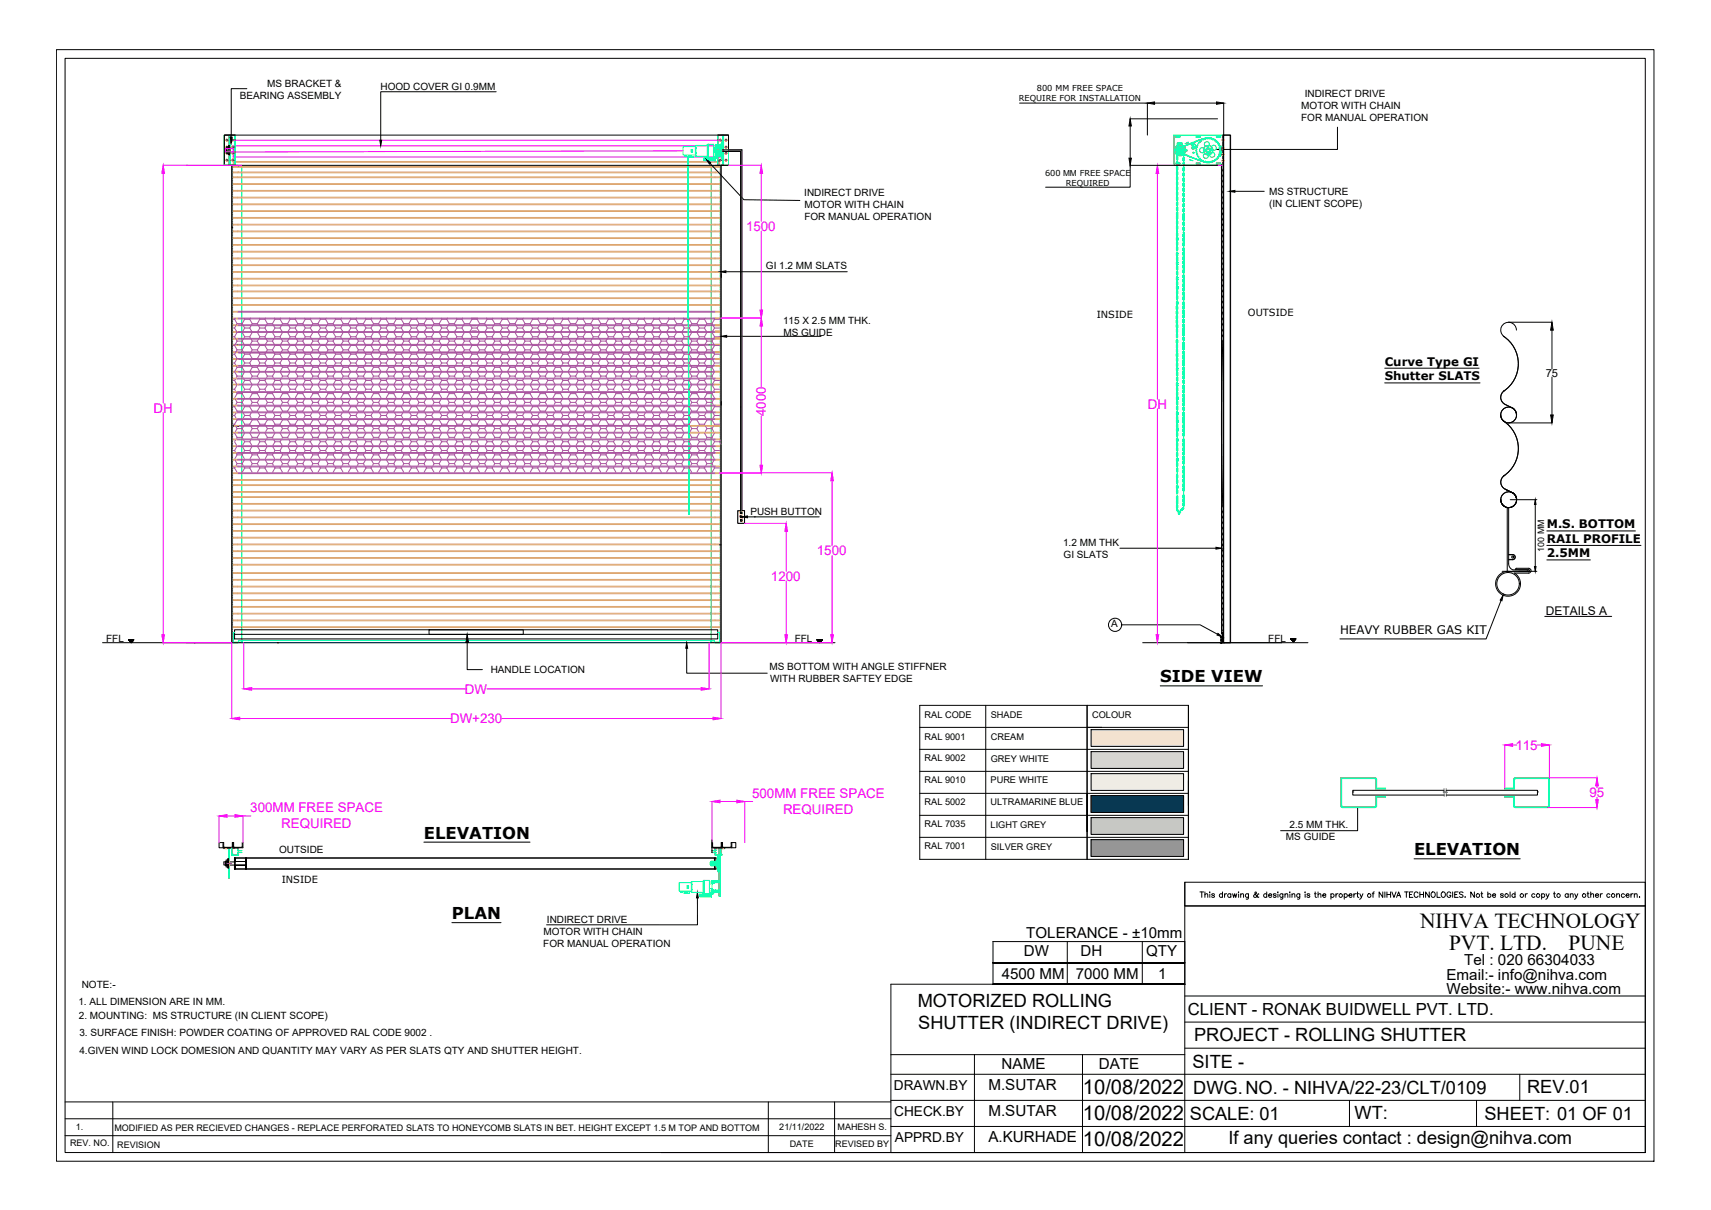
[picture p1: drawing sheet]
<svg xmlns="http://www.w3.org/2000/svg" width="594mm" height="420mm" viewBox="0 0 594 420" stroke-linecap="round" stroke-linejoin="round" font-family="sans-serif">
<defs><g id="words">
<g font-size="7.4">
<text x="493.1" y="322.2">NIHVA TECHNOLOGY</text>
<text x="503.1" y="330">PVT. LTD.</text>
<text x="544.6" y="330">PUNE</text>
</g>
<g font-size="7">
<text x="376" y="379.8">10/08/2022</text>
<text x="376" y="388.9">10/08/2022</text>
<text x="376" y="397.9">10/08/2022</text>
</g>
<g font-size="6.3">
<text x="318.6" y="349.6">MOTORIZED ROLLING</text>
<text x="318.8" y="357.3">SHUTTER (INDIRECT DRIVE)</text>
<text x="414.6" y="361.6">PROJECT - ROLLING SHUTTER</text>
<text x="414" y="370.7">SITE -</text>
<text x="414.3" y="379.7">DWG.NO. - NIHVA/22-23/CLT/0109</text>
<text x="530.2" y="379.7">REV.01</text>
<text x="413.1" y="388.8">SCALE: 01</text>
<text x="470.3" y="388.7">WT:</text>
<text x="515.4" y="388.8">SHEET: 01 OF 01</text>
<text x="426.5" y="397.1">If any queries contact : design@nihva.com</text>
</g>
<text font-size="5.8" x="412.5" y="352.5">CLIENT - RONAK BUIDWELL PVT. LTD.</text>
<g font-size="5.7">
<text x="402.9" y="237">SIDE VIEW</text>
<text x="147.2" y="291.2">ELEVATION</text>
<text x="491" y="297">ELEVATION</text>
<text x="156.9" y="319.2">PLAN</text>
</g>
<g font-size="5.3">
<text x="508.4" y="335.1">Tel : 020 66304033</text>
<text x="502.2" y="340.3">Email:- info@nihva.com</text>
<text x="502.2" y="345.3">Website:- www.nihva.com</text>
<text x="347.8" y="371.2">NAME</text>
<text x="381.5" y="371.3">DATE</text>
<text x="343.2" y="378.5">M.SUTAR</text>
<text x="343.2" y="387.6">M.SUTAR</text>
<text x="343.2" y="396.5">A.KURHADE</text>
</g>
<g font-size="5.2">
<text x="356.3" y="325.7">TOLERANCE - ±10mm</text>
<text x="355.5" y="331.9">DW</text>
<text x="375.2" y="331.9">DH</text>
<text x="397.9" y="331.9">QTY</text>
<text x="347.8" y="339.8">4500 MM</text>
<text x="373.5" y="339.8">7000 MM</text>
<text x="402.1" y="339.8">1</text>
</g>
<g font-size="4.7">
<text x="310.4" y="378.4">DRAWN.BY</text>
<text x="310.5" y="387.5">CHECK.BY</text>
<text x="310.7" y="396.5">APPRD.BY</text>
</g>
<g font-size="4.6" fill="#f0f">
<text x="259" y="80.2">1500</text>
<text x="53.3" y="143.3">DH</text>
<text x="398.5" y="142">DH</text>
<text x="266" y="144.5" transform="rotate(-90 266 144.5)">4000</text>
<text x="283.6" y="192.9">1500</text>
<text x="267.7" y="201.7">1200</text>
<text x="161.4" y="240.9">DW</text>
<text x="156.3" y="251.1">DW+230</text>
<text x="526.2" y="260.3">115</text>
<text x="261.2" y="277.1">500MM FREE SPACE</text>
<text x="551.9" y="276.9">95</text>
<text x="86.9" y="282.1">300MM FREE SPACE</text>
<text x="97.6" y="287.6">REQUIRED</text>
<text x="271.9" y="282.6">REQUIRED</text>
</g>
<text font-size="4.2" x="536.8" y="213.5">DETAILS A</text>
<g font-size="4.1">
<text x="480.8" y="127">Curve Type GI</text>
<text x="480.8" y="132.1">Shutter SLATS</text>
<text x="537.1" y="183.5">M.S. BOTTOM</text>
<text x="537.1" y="188.5">RAIL PROFILE</text>
<text x="537.1" y="193.6">2.5MM</text>
<text x="465.3" y="220.1">HEAVY RUBBER GAS KIT</text>
</g>
<text font-size="3.9" x="536.7" y="130.9">75</text>
<g font-size="3.5">
<text x="83.2" y="34.5">BEARING ASSEMBLY</text>
<text x="92.7" y="30.3">MS BRACKET &amp;</text>
<text x="132.1" y="31.4">HOOD COVER GI 0.9MM</text>
<text x="453" y="33.8">INDIRECT DRIVE</text>
<text x="451.8" y="38">MOTOR WITH CHAIN</text>
<text x="451.8" y="42.2">FOR MANUAL OPERATION</text>
<text x="279.2" y="68">INDIRECT DRIVE</text>
<text x="440.6" y="67.7">MS STRUCTURE</text>
<text x="440.7" y="71.9">(IN CLIENT SCOPE)</text>
<text x="279.3" y="76.3">FOR MANUAL OPERATION</text>
<text x="279.3" y="72.2">MOTOR WITH CHAIN</text>
<text x="265.9" y="93.5">GI 1.2 MM SLATS</text>
<text x="271.9" y="112.5">115 X 2.5 MM THK.</text>
<text x="272" y="116.7">MS GUIDE</text>
<text x="260.5" y="178.7">PUSH BUTTON</text>
<text x="369.1" y="189.6">1.2 MM THK</text>
<text x="369.3" y="193.8">GI SLATS</text>
<text x="385.8" y="217.8">A</text>
<text x="36.9" y="223.1">FFL</text>
<text x="275.9" y="223">FFL</text>
<text x="440.4" y="222.9">FFL</text>
<text x="170.4" y="233.8">HANDLE LOCATION</text>
<text x="267.1" y="232.7">MS BOTTOM WITH ANGLE STIFFNER</text>
<text x="267.4" y="236.9">WITH RUBBER SAFTEY EDGE</text>
<text x="447.7" y="287.6">2.5 MM THK.</text>
<text x="446.5" y="291.8">MS GUIDE</text>
<text x="96.9" y="296.1">OUTSIDE</text>
<text x="189.9" y="320.4">INDIRECT DRIVE</text>
<text x="188.6" y="328.7">FOR MANUAL OPERATION</text>
<text x="188.7" y="324.5">MOTOR WITH CHAIN</text>
<text x="28.4" y="342.9">NOTE:-</text>
<text x="27.2" y="348.9">1. ALL DIMENSION ARE IN MM.</text>
<text x="27.4" y="353.9">2. MOUNTING: MS STRUCTURE (IN CLIENT SCOPE)</text>
<text x="27.6" y="359.8">3. SURFACE FINISH: POWDER COATING OF APPROVED RAL CODE 9002 .</text>
<text x="27.6" y="366">4.GIVEN WIND LOCK DOMESION AND QUANTITY MAY VARY AS PER SLATS QTY AND SHUTTER HEIGHT.</text>
</g>
<g font-size="3.4">
<text x="380.8" y="110.5">INSIDE</text>
<text x="433.3" y="109.7">OUTSIDE</text>
<text x="97.8" y="306.4">INSIDE</text>
</g>
<g font-size="3.2">
<text x="321" y="249.2">RAL CODE</text>
<text x="344" y="249.2">SHADE</text>
<text x="379.2" y="249.2">COLOUR</text>
<text x="321" y="256.8">RAL 9001</text>
<text x="344" y="256.8">CREAM</text>
<text x="321" y="264.4">RAL 9002</text>
<text x="344" y="264.4">GREY WHITE</text>
<text x="321" y="272.1">RAL 9010</text>
<text x="343.9" y="272">PURE WHITE</text>
<text x="321" y="279.7">RAL 5002</text>
<text x="343.9" y="279.7">ULTRAMARINE BLUE</text>
<text x="321" y="287.3">RAL 7035</text>
<text x="343.9" y="287.4">LIGHT GREY</text>
<text x="321" y="295">RAL 7001</text>
<text x="344" y="295">SILVER GREY</text>
</g>
<g font-size="3.1">
<text x="536.1" y="191.6" transform="rotate(-90 536.1 191.6)">100 MM</text>
<text x="26.4" y="392.2">1.</text>
<text x="39.7" y="392.6">MODIFIED AS PER RECIEVED CHANGES - REPLACE PERFORATED SLATS TO HONEYCOMB SLATS IN BET. HEIGHT EXCEPT 1.5 M TOP AND BOTTOM</text>
<text x="270.6" y="392.3">21/11/2022</text>
<text x="290.8" y="392.3">MAHESH S.</text>
<text x="24.3" y="398.1">REV. NO.</text>
<text x="40.7" y="398.5">REVISION</text>
<text x="274.2" y="398.2">DATE</text>
<text x="290" y="398.2">REVISED BY</text>
</g>
<g font-size="2.8">
<text x="353.8" y="35.2">REQUIRE FOR INSTALLATION</text>
<text x="360" y="31.8">800 MM FREE SPACE</text>
<text x="362.8" y="60.9">600 MM FREE SPACE</text>
<text x="370.1" y="64.4">REQUIRED</text>
</g>
</g></defs>
<!-- layer: 0 -->
<g fill="none" stroke="#dda56e" stroke-width=".35">
<path d="M81 57.8h168.8v.3h-168.8zM81 59.7h168.8v.3h-168.8zM81 56.3h168.8M81 56.1h168.8M81 77.9h168.8v.2h-168.8zM81 75.5h168.8v.3h-168.8zM81 73.2h168.8v.2h-168.8zM81 70.8h168.8v.3h-168.8zM81 68.5h168.8v.2h-168.8zM81 66.1h168.8v.3h-168.8zM81 63.8h168.8v.3h-168.8zM81 61.4h168.8v.3h-168.8z"/>
<path d="M80.5 89.2h.1M81 99h168.8v.3h-168.8zM81 96.6h168.8v.3h-168.8zM81 94.3h168.8v.3h-168.8zM81 91.9h168.8v.3h-168.8zM81 89.6h168.8v.3h-168.8zM81 87.2h168.8v.3h-168.8zM81 84.9h168.8v.3h-168.8zM81 82.6h168.8v.2h-168.8zM81 80.2h168.8v.3h-168.8zM81 103.4h168.8v.3h-168.8zM81 101.1h168.8v.2h-168.8z"/>
<path d="M81 105.8h168.8v.2h-168.8zM81 119.6v.3h1.8M82.5 110.5h-1.5v.2h1.5M82.5 115.1h-1.5v.3h1.5M82.5 108.1h-1.5v.3h1.5M82.5 112.8h-1.5v.3h1.5M82.5 117.5h-1.5v.3h1.5M248.3 108.1h1.5v.3h-1.5M248.3 112.8h1.5v.3h-1.5M248.3 117.5h1.5v.3h-1.5M248.3 119.6h1.5v.3h-1.8M248.3 114.9h1.5"/>
<path d="M248.3 117.2h1.5M249.8 110.5h-1.5h1.5v.2h-1.5M249.8 115.1h-1.5h1.5v.3h-1.5M82.5 122.2h-1.5v.3h1.5M82.5 126.9h-1.5v.3h1.5M82.5 138.4h-1.5v.2h1.5M82.5 131.3h-1.5v.3h1.5M82.5 129h-1.5v.2h1.5M82.5 124.5h-1.5v.3h1.5M82.5 136h-1.5v.3h1.5M82.8 133.4h-1.8v.3h1.8M248 133.4h1.8v.3h-1.8"/>
<path d="M248.3 126.9h1.5v.3h-1.5M248.3 138.4h1.5v.2h-1.5M248.3 131.3h1.5v.3h-1.5M248.3 129h1.5v.2h-1.5M248.3 124.5h1.5v.3h-1.5M248.3 136h1.5v.3h-1.5M249.8 122.2h-1.5h1.5v.3h-1.5M81 147.7h1.8M81.3 147.7h-.3v.3h1.5M82.5 143.1h-1.5v.2h1.5M82.5 150.1h-1.5v.3h1.5M82.5 154.8h-1.5v.3h1.5"/>
<path d="M82.5 157.1h-1.5v.3h1.5M82.5 140.7h-1.5v.3h1.5M82.5 145.4h-1.5v.3h1.5M82.5 152.4h-1.5v.3h1.5M82.5 159.5h-1.5v.3h1.5M238.8 150.1h11v.3h-11M239.1 147.7h10.7v.3h-.7M239.3 148h10.1M248.3 143.1h1.5v.2h-1.5M248.3 154.8h1.5v.3h-1.5M248.3 157.1h1.5v.3h-1.5M248.3 140.7h1.5v.3h-1.5"/>
<path d="M248.3 145.4h1.5v.3h-1.5M248.3 152.4h1.5v.3h-1.5M248.3 159.5h1.5v.3h-1.5M249.6 147.7h.2v.3h-.2M81 177.2h168.8v.2h-168.8zM81 174.8h168.8v.3h-168.8zM81 168.3h168.8v.3h-168.8zM81 172.5h168.8v.3h-168.8zM81 166.5h168.8v.3h-168.8zM81 170.7h168.8v.3h-168.8zM81 179.5h168.8v.3h-168.8zM82.5 164.2h-1.5v.3h1.5"/>
<path d="M82.5 161.8h-1.5v.3h1.5M248.3 164.2h1.5v.3h-1.5M248.3 161.8h1.5v.3h-1.5M81 184.2h168.8v.3h-168.8zM81 193.6h168.8v.3h-168.8zM81 188.9h168.8v.3h-168.8zM81 198.9h168.8v.2h-168.8zM81 181.9h168.8v.2h-168.8zM81 186.6h168.8v.2h-168.8zM81 191.3h168.8v.2h-168.8zM81 196h168.8v.2h-168.8zM81 217.6h168.8v.3h-168.8z"/>
<path d="M81 215.3h168.8v.3h-168.8zM81 212.9h168.8v.3h-168.8zM81 210.6h168.8v.3h-168.8zM81 208.2h168.8v.3h-168.8zM81 205.9h168.8v.3h-168.8zM81 203.5h168.8v.3h-168.8zM81 201.2h168.8v.3h-168.8z"/>
</g>
<g fill="none" stroke="#0f0" stroke-width=".35">
<path d="M77.9 57.4v-10.5h3.7v10.5M77.9 57.4h.1M77.9 57.4h4.6M79.6 46.9v10.5M79.9 46.9v10.5M80.5 57.4v165.8h2M80.7 58v.5M80.7 58.7v.4M80.7 59.3v.4M80.7 59.9v.4M81.6 57.4h.1M82.8 59.7h.1"/>
<path d="M83.9 57.6h-3.2v.2M83.9 57.4v165.6h-3.2v-.2M248 51.6v1.2M248 51.5v1.3zM248 52.4l.1 .1M248.1 51.3l-.1 .6h.5M248.1 51.9h-.1M248.3 57.4h4.6M248.5 52.4h-.5l.1 .6M248.5 51.9h.1M248.5 52.4v.1M249.2 50.2v-3.3h3.7v10.5"/>
<path d="M249.2 57.4h.1M249.2 54.6v2.8M249.9 51.3h-1.8v.6h.4v-.3h1.4M249.9 52.8h-1.4v-.3h-.4v.5h1.8M249.9 52.2h-1.9h1.9M250 51v2.3zM250 51h.3v2.3h-.3M250.1 57.8v-.2h-3.2v165.6M250.1 58v.5M250.1 58.7v.4M250.1 59.3v.4M250.1 59.9v.4"/>
<path d="M250.4 57.4v165.8h-2.1M250.6 49.3v5.7l-.1-2.8v2.3l-.2-.2v-4.3l.2-.2v2.4zM250.6 46.9l.4 .2v10.2l-.4 .1M250.6 49.3v-.2h.4l-.1 3.1M250.9 52.2l.1 3.1h-.4v-.3M250.9 52.2l.1 3.1M250.9 46.9v10.5M251 49.1l-.1 3.1M251 53.6h.1M251 53.9h.1M251 50.5h.1M251 50.7h.1"/>
<path d="M251.1 51.7h-3.3v1h3.3M251.1 46.9v10.5M251.2 46.9v10.5M252.9 57.4h.1M407.6 57.3h.4M407.6 47.1h.4M408.3 47.4l1.2-.1 .3 .2-.2 .3-1.2-.1zM408.3 56.6h1.2l.3 .2-.2 .2h-1.2zM408.3 57.3h.6M408.3 47.1h.6M409 49.9l1.3 .1zM409.1 49.7v.2z"/>
<path d="M409.1 57.3h.6M409.1 47.1h.6M409.2 51.7l3.8-1.8a24.9 24.9 0 0 1 6.9-2.1 4.4 4.4 0 0 1 3.7 5.9 4.4 4.4 0 0 1-6.6 2.2l-7.7-3.1-.3-.4zM409.2 49.8h.1M409.2 52.1v.3l.3 .2M409.3 51.9l-.1 .2M409.3 51.9h.1M409.3 49.7l.1 .2zM409.4 51.8l-.1 .1M409.4 51.7l3.6-1.7a23.1 23.1 0 0 1 7-2 4.2 4.2 0 0 1 3.6 4.9 4.2 4.2 0 0 1-5 3.4M409.4 51.8l.4-.2 .3 .3M409.4 51.6l-.2 .8a40.6 40.6 0 0 0 9.4 3.9"/>
<path d="M409.5 52.6h.1M409.7 52.6h.1M409.8 49.7l.1 .2zM410 57.3h.5M410 47.1h.5M410 49.8h.1M410.1 49.7v.2zM410.1 51.9h.1M410.1 51.9l.1 .2M410.2 49.8h.1M410.2 52.1l-.1 .5h-.6M410.5 50.4v-.8h-1.7v.8"/>
<path d="M410.8 57.3h.5M410.8 47.1h.5M411.6 57.3h.6M411.6 47.1h.6M411.7 51.9h.4v.5h-.4M412 51.9v.5M412.3 49.4h.4l-.4 .2zM412.3 49.6l-.8 .3M412.5 57.3h.5M412.5 47.1h.5M413 55.4l.4 .1zM413.3 57.3h.5"/>
<path d="M413.3 47.1h.5M413.3 55.5l.9 .3M414.1 57.3h.6M414.1 47.1h.6M414.6 50.1l.2-.1v.2zM414.8 50.1l.4 .7M414.9 51h.1M414.9 51l.6-.1 .1 .2M414.9 51l-.7-.6a.39 .39 0 0 0 0-.6 .39 .39 0 0 0-.6 .2 .39 .39 0 0 0 .3 .5l.2 .3a.56 .56 0 0 0 0 1 .56 .56 0 0 0 .8-.5l.8-.2M414.9 57.3h.6M414.9 47.1h.6M415.3 47.4l1.3-.1 .2 .2-1.3 .2z"/>
<path d="M415.3 56.6h1.3l.2 .2-.2 .2h-1.1zM415.5 51.9l-.2 .1 .2 .5M415.5 52.6l-.2 .1 .4 .5-.2 .2 .1 .4h.3l-.2 .3 .6 .4-.2 .2 .3 .3h.3l-.1 .3 .6 .1 .3 .5 .4-.1v.3l.3 .1 .3-.2 .4 .4 .2-.3M415.5 52.5h.1M415.5 51.8v.1M415.7 51.1l-.3 .2 .1 .5M415.8 57.3h.5M415.8 47.1h.5M416.6 57.3h.5M416.6 47.1h.5M417.4 57.3h.6M417.4 47.1h.6"/>
<path d="M418.2 57.3h.6M418.2 47.1h.6M418.7 51.9l.6-.5 .1 .2 .6-.1 .3 .4M418.7 52.4l.3 .4 .6-.1 .1 .3 .6-.6M418.7 52h.2l-.2 .4M419.1 57.3h.5M419.1 47.1h.5M419.9 56.1l-.2 .3-.6-.3M419.9 57.3h.6M419.9 47.1h.6M420.3 52h-.3l.3 .4M420.7 57.3h.6"/>
<path d="M420.7 47.1h.6M421.2 55.7l-.4 .5-.2-.2-.6 .4-.1-.3M421.6 57.3h.5M421.6 47.1h.5M422.4 47.4l1.2-.1 .2 .2-.2 .3-1.1-.1zM422.4 56.6h1.2l.2 .2-.2 .2h-1.1zM422.4 57.3h.5M422.4 47.1h.5M423.2 57.3h.6M423.2 47.1h.6M423.3 51.1l.2-.2-.4-.4 .1-.3-1.1-1.4-.3 .1v-.3l-.7-.1-.3-.4-.2 .2-.2-.3-.6 .2-.1-.3h-.4l-.1 .3-.3-.2-.4 .3h-.6l-.1 .2-.3-.1-.3 .5-.3-.1-.3 .3 .1 .2h-.3l-.2 .6-.5 .3 .2 .3h-.3l.1 .6M423.3 51.1v.1"/>
<path d="M423.3 51.2l.4 .4-.3 .2M423.4 51.8h.1M423.5 51.9l.2 .1-.3 .5 .3 .2-.6 1.7h-.3v.3l-.2 .3-.3-.1-.2 .6-.4-.1 .1 .3-.4 .2-.2-.1M423.8 53.6l.3 .1-.4 .6zM423.9 50.6l.3 1.5-.2 1.5M424 57.3h.5M424 47.1h.5M424.5 46.9h-16.9v10.5h16.9M424.5 46.9h.2v10.5h-.2M424.5 46.9v10.5M80.7 60.5v.4M80.7 61.2v.4"/>
<path d="M80.7 61.8v.4M80.7 62.4v.4M80.7 63v.4M80.7 63.6v.5M80.7 64.3v.4M80.7 64.9v.4M80.7 65.5v.4M80.7 66.1v.4M80.7 66.7v.5M80.7 67.4v.4M80.7 68v.4M80.7 68.6v.4"/>
<path d="M80.7 69.2v.4M80.7 69.9v.4M80.7 70.5v.4M80.7 71.1v.4M80.7 71.7v.4M80.7 72.3v.4M80.7 73v.4M80.7 73.6v.4M80.7 74.2v.4M80.7 74.8v.4M80.7 75.4v.5M80.7 76.1v.4"/>
<path d="M80.7 76.7v.4M80.7 77.3v.4M80.7 77.9v.4M80.7 78.6v.4M80.7 79.2v.4M80.7 79.8v.4M250.1 60.5v.4M250.1 61.2v.4M250.1 61.8v.4M250.1 62.4v.4M250.1 63v.4M250.1 63.6v.5"/>
<path d="M250.1 64.3v.4M250.1 64.9v.4M250.1 65.5v.4M250.1 66.1v.4M250.1 66.7v.5M250.1 67.4v.4M250.1 68v.4M250.1 68.6v.4M250.1 69.2v.4M250.1 69.9v.4M250.1 70.5v.4M250.1 71.1v.4"/>
<path d="M250.1 71.7v.4M250.1 72.3v.4M250.1 73v.4M250.1 73.6v.4M250.1 74.2v.4M250.1 74.8v.4M250.1 75.4v.5M250.1 76.1v.4M250.1 76.7v.4M250.1 77.3v.4M250.1 77.9v.4M250.1 78.6v.4"/>
<path d="M250.1 79.2v.4M250.1 79.8v.4M80.7 80.4v.4M80.7 81v.5M80.7 81.7v.4M80.7 82.3v.4M80.7 82.9v.4M80.7 83.5v.4M80.7 84.1v.5M80.7 84.8v.4M80.7 85.4v.4M80.7 86v.4"/>
<path d="M80.7 86.6v.4M80.7 87.3v.4M80.7 87.9v.4M80.7 88.5v.4M80.7 89.1v.4M80.7 89.7v.5M80.7 90.4v.4M80.7 91v.4M80.7 91.6v.4M80.7 92.2v.4M80.7 92.8v.5M80.7 93.5v.4"/>
<path d="M80.7 94.1v.4M80.7 94.7v.4M80.7 95.3v.4M80.7 96v.4M80.7 96.6v.4M80.7 97.2v.4M80.7 97.8v.4M80.7 98.4v.5M80.7 99.1v.4M80.7 99.7v.4M250.1 80.4v.4M250.1 81v.5"/>
<path d="M250.1 81.7v.4M250.1 82.3v.4M250.1 82.9v.4M250.1 83.5v.4M250.1 84.1v.5M250.1 84.8v.4M250.1 85.4v.4M250.1 86v.4M250.1 86.6v.4M250.1 87.3v.4M250.1 87.9v.4M250.1 88.5v.4"/>
<path d="M250.1 89.1v.4M250.1 89.7v.5M250.1 90.4v.4M250.1 91v.4M250.1 91.6v.4M250.1 92.2v.4M250.1 92.8v.5M250.1 93.5v.4M250.1 94.1v.4M250.1 94.7v.4M250.1 95.3v.4M250.1 96v.4"/>
<path d="M250.1 96.6v.4M250.1 97.2v.4M250.1 97.8v.4M250.1 98.4v.5M250.1 99.1v.4M250.1 99.7v.4M80.7 100.3v.4M80.7 100.9v.4M80.7 101.6v.4M80.7 102.2v.4M80.7 102.8v.4M80.7 103.4v.4"/>
<path d="M80.7 104v.5M80.7 104.7v.4M80.7 105.3v.4M80.7 105.9v.4M80.7 106.5v.4M80.7 107.1v.5M80.7 107.8v.4M80.7 108.4v.4M80.7 109v.4M80.7 109.6v.4M80.7 110.3v.4M80.7 110.9v.4"/>
<path d="M80.7 111.5v.4M80.7 112.1v.4M80.7 112.7v.5M80.7 113.4v.4M80.7 114v.4M80.7 114.6v.4M80.7 115.2v.4M80.7 115.8v.5M80.7 116.5v.4M80.7 117.1v.4M80.7 117.7v.4M80.7 118.3v.4"/>
<path d="M80.7 119v.4M80.7 119.6v.4M82.5 119.6v.3M246.2 119.6v.3M250.1 100.3v.4M250.1 100.9v.4M250.1 101.6v.4M250.1 102.2v.4M250.1 102.8v.4M250.1 103.4v.4M250.1 104v.5M250.1 104.7v.4"/>
<path d="M250.1 105.3v.4M250.1 105.9v.4M250.1 106.5v.4M250.1 107.1v.5M250.1 107.8v.4M250.1 108.4v.4M250.1 109v.4M250.1 109.6v.4M250.1 110.3v.4M250.1 110.9v.4M250.1 111.5v.4M250.1 112.1v.4"/>
<path d="M250.1 112.7v.5M250.1 113.4v.4M250.1 114v.4M250.1 114.6v.4M250.1 115.2v.4M250.1 115.8v.5M250.1 116.5v.4M250.1 117.1v.4M250.1 117.7v.4M250.1 118.3v.4M250.1 119v.4M250.1 119.6v.4"/>
<path d="M80.7 120.2v.4M80.7 120.8v.4M80.7 121.4v.5M80.7 122.1v.4M80.7 122.7v.4M80.7 123.3v.4M80.7 123.9v.4M80.7 124.5v.5M80.7 125.2v.4M80.7 125.8v.4M80.7 126.4v.4M80.7 127v.5"/>
<path d="M80.7 127.7v.4M80.7 128.3v.4M80.7 128.9v.4M80.7 129.5v.4M80.7 130.1v.5M80.7 130.8v.4M80.7 131.4v.4M80.7 132v.4M80.7 132.6v.4M80.7 133.3v.4M80.7 133.9v.4M80.7 134.5v.4"/>
<path d="M80.7 135.1v.4M80.7 135.7v.5M80.7 136.4v.4M80.7 137v.4M80.7 137.6v.4M80.7 138.2v.4M80.7 138.8v.5M80.7 139.5v.4M250.1 120.2v.4M250.1 120.8v.4M250.1 121.4v.5M250.1 122.1v.4"/>
<path d="M250.1 122.7v.4M250.1 123.3v.4M250.1 123.9v.4M250.1 124.5v.5M250.1 125.2v.4M250.1 125.8v.4M250.1 126.4v.4M250.1 127v.5M250.1 127.7v.4M250.1 128.3v.4M250.1 128.9v.4M250.1 129.5v.4"/>
<path d="M250.1 130.1v.5M250.1 130.8v.4M250.1 131.4v.4M250.1 132v.4M250.1 132.6v.4M250.1 133.3v.4M250.1 133.9v.4M250.1 134.5v.4M250.1 135.1v.4M250.1 135.7v.5M250.1 136.4v.4M250.1 137v.4"/>
<path d="M250.1 137.6v.4M250.1 138.2v.4M250.1 138.8v.5M250.1 139.5v.4M80.7 140.1v.4M80.7 140.7v.4M80.7 141.3v.4M80.7 142v.4M80.7 142.6v.4M80.7 143.2v.4M80.7 143.8v.4M80.7 144.4v.5"/>
<path d="M80.7 145.1v.4M80.7 145.7v.4M80.7 146.3v.4M80.7 146.9v.4M80.7 147.5v.5M80.7 148.2v.4M80.7 148.8v.4M80.7 149.4v.4M80.7 150v.5M80.7 150.7v.4M80.7 151.3v.4M80.7 151.9v.4"/>
<path d="M80.7 152.5v.4M80.7 153.1v.5M80.7 153.8v.4M80.7 154.4v.4M80.7 155v.4M80.7 155.6v.4M80.7 156.3v.4M80.7 156.9v.4M80.7 157.5v.4M80.7 158.1v.4M80.7 158.7v.5M80.7 159.4v.4"/>
<path d="M80.7 160v.4M250.1 140.1v.4M250.1 140.7v.4M250.1 141.3v.4M250.1 142v.4M250.1 142.6v.4M250.1 143.2v.4M250.1 143.8v.4M250.1 144.4v.5M250.1 145.1v.4M250.1 145.7v.4M250.1 146.3v.4"/>
<path d="M250.1 146.9v.4M250.1 147.5v.5M250.1 148.2v.4M250.1 148.8v.4M250.1 149.4v.4M250.1 150v.5M250.1 150.7v.4M250.1 151.3v.4M250.1 151.9v.4M250.1 152.5v.4M250.1 153.1v.5M250.1 153.8v.4"/>
<path d="M250.1 154.4v.4M250.1 155v.4M250.1 155.6v.4M250.1 156.3v.4M250.1 156.9v.4M250.1 157.5v.4M250.1 158.1v.4M250.1 158.7v.5M250.1 159.4v.4M250.1 160v.4M80.7 160.6v.4M80.7 161.2v.4"/>
<path d="M80.7 161.8v.5M80.7 162.5v.4M80.7 163.1v.4M80.7 163.7v.4M80.7 164.3v.4M80.7 165v.4M80.7 165.6v.4M80.7 166.2v.4M80.7 166.8v.4M80.7 167.4v.5M80.7 168.1v.4M80.7 168.7v.4"/>
<path d="M80.7 169.3v.4M80.7 169.9v.4M80.7 170.5v.5M80.7 171.2v.4M80.7 171.8v.4M80.7 172.4v.4M80.7 173v.4M80.7 173.7v.4M80.7 174.3v.4M80.7 174.9v.4M80.7 175.5v.4M80.7 176.1v.5"/>
<path d="M80.7 176.8v.4M80.7 177.4v.4M80.7 178v.4M80.7 178.6v.4M80.7 179.2v.5M80.7 179.9v.4M250.1 160.6v.4M250.1 161.2v.4M250.1 161.8v.5M250.1 162.5v.4M250.1 163.1v.4M250.1 163.7v.4"/>
<path d="M250.1 164.3v.4M250.1 165v.4M250.1 165.6v.4M250.1 166.2v.4M250.1 166.8v.4M250.1 167.4v.5M250.1 168.1v.4M250.1 168.7v.4M250.1 169.3v.4M250.1 169.9v.4M250.1 170.5v.5M250.1 171.2v.4"/>
<path d="M250.1 171.8v.4M250.1 172.4v.4M250.1 173v.4M250.1 173.7v.4M250.1 174.3v.4M250.1 174.9v.4M250.1 175.5v.4M250.1 176.1v.5M250.1 176.8v.4M250.1 177.4v.4M250.1 178v.4M250.1 178.6v.4"/>
<path d="M250.1 179.2v.5M250.1 179.9v.4M80.7 180.5v.4M80.7 181.1v.4M80.7 181.7v.4M80.7 182.4v.4M80.7 183v.4M80.7 183.6v.4M80.7 184.2v.4M80.7 184.8v.5M80.7 185.5v.4M80.7 186.1v.4"/>
<path d="M80.7 186.7v.4M80.7 187.3v.4M80.7 187.9v.5M80.7 188.6v.4M80.7 189.2v.4M80.7 189.8v.4M80.7 190.4v.4M80.7 191.1v.4M80.7 191.7v.4M80.7 192.3v.4M80.7 192.9v.4M80.7 193.5v.5"/>
<path d="M80.7 194.2v.4M80.7 194.8v.4M80.7 195.4v.4M80.7 196v.4M80.7 196.6v.5M80.7 197.3v.4M80.7 197.9v.4M80.7 198.5v.4M80.7 199.1v.4M80.7 199.8v.4M250.1 180.5v.4M250.1 181.1v.4"/>
<path d="M250.1 181.7v.4M250.1 182.4v.4M250.1 183v.4M250.1 183.6v.4M250.1 184.2v.4M250.1 184.8v.5M250.1 185.5v.4M250.1 186.1v.4M250.1 186.7v.4M250.1 187.3v.4M250.1 187.9v.5M250.1 188.6v.4"/>
<path d="M250.1 189.2v.4M250.1 189.8v.4M250.1 190.4v.4M250.1 191.1v.4M250.1 191.7v.4M250.1 192.3v.4M250.1 192.9v.4M250.1 193.5v.5M250.1 194.2v.4M250.1 194.8v.4M250.1 195.4v.4M250.1 196v.4"/>
<path d="M250.1 196.6v.5M250.1 197.3v.4M250.1 197.9v.4M250.1 198.5v.4M250.1 199.1v.4M250.1 199.8v.4M80.7 200.4v.4M80.7 201v.4M80.7 201.6v.4M80.7 202.2v.5M80.7 202.9v.4M80.7 203.5v.4"/>
<path d="M80.7 204.1v.4M80.7 204.7v.4M80.7 205.3v.5M80.7 206v.4M80.7 206.6v.4M80.7 207.2v.4M80.7 207.8v.4M80.7 208.5v.4M80.7 209.1v.4M80.7 209.7v.4M80.7 210.3v.4M80.7 210.9v.5"/>
<path d="M80.7 211.6v.4M80.7 212.2v.4M80.7 212.8v.4M80.7 213.4v.4M80.7 214v.5M80.7 214.7v.4M80.7 215.3v.4M80.7 215.9v.4M80.7 216.5v.4M80.7 217.2v.4M80.7 217.8v.4M80.7 218.4v.4"/>
<path d="M80.7 219v.4M80.7 219.6v.5M250.1 200.4v.4M250.1 201v.4M250.1 201.6v.4M250.1 202.2v.5M250.1 202.9v.4M250.1 203.5v.4M250.1 204.1v.4M250.1 204.7v.4M250.1 205.3v.5M250.1 206v.4"/>
<path d="M250.1 206.6v.4M250.1 207.2v.4M250.1 207.8v.4M250.1 208.5v.4M250.1 209.1v.4M250.1 209.7v.4M250.1 210.3v.4M250.1 210.9v.5M250.1 211.6v.4M250.1 212.2v.4M250.1 212.8v.4M250.1 213.4v.4"/>
<path d="M250.1 214v.5M250.1 214.7v.4M250.1 215.3v.4M250.1 215.9v.4M250.1 216.5v.4M250.1 217.2v.4M250.1 217.8v.4M250.1 218.4v.4M250.1 219v.4M250.1 219.6v.5M80.7 220.3v.4M80.7 220.9v.4"/>
<path d="M80.7 221.5v.4M80.7 222.1v.4M246.9 223h.2M247.2 223h.3M247.6 223h.2M247.9 223h.2M248.2 223h.2M248.6 223h.2M248.9 223h.2M249.2 223h.2M249.6 223h.2M250.1 222.8l-.2 .2"/>
<path d="M250.1 220.3v.4M250.1 220.9v.4M250.1 221.5v.4M250.1 222.1v.4M465.6 279.9v-9.8h11.9l.5 .5v3.1h3.1v.3h-3.4v-3.1l-.5-.6h-11.4v9.3l.3 .5 11.1 .1 .5-.5v-3.2h3.4v.3h-3.1v3.1l-.5 .5M465.6 279.9l.5 .5M525.5 270.6v3.1h-3.1v.3h3.4v-3.1M525.6 279.9l.5 .5M525.6 270.6l.5-.5h11.9v9.8l-.6 .5M525.8 279.7v-3.2h-3.4v.3h3.1v3.1M525.8 279.6l.5 .6h10.9M525.8 270.9l.5-.6h11.4v9.3l-.5 .6"/>
<path d="M77.6 294.4h3.8v.3h-3.8zM77.7 294.7h.1M79.3 294.7h.3v10.2h-.3zM80.5 294.5h.1M80.5 296.9h.1M80.5 294.5v2.4M80.5 296.9l.1 .2M80.5 296.8l.2 .2M80.5 296.9v-.2l.1 .2M80.5 296.7h.1M80.6 296.9v.1M80.6 296.7h.1"/>
<path d="M80.6 296.9h.1M80.6 296.8l.1 .1M80.6 297.1l.2-.1zM80.6 294.4h.1M80.6 297.1h.1M80.6 294.4h1.8M80.6 294.4v.1M80.6 294.4l-.1 .1M80.7 297h.1M80.7 296.9h.1M80.7 296.9h1.7M80.7 297h1.7"/>
<path d="M80.8 297.1h.1M82.4 294.4h.1M82.4 297h.1M82.4 296.9h.1M82.4 294.4l.1 .1M82.4 294.4l.2 .1M82.5 294.5h.1M82.5 295.3h.1M82.5 296.9h.1M82.5 296.1h.1M82.5 294.5v.8M82.5 296.1v.8"/>
<path d="M82.5 295.2l.1 .2M82.5 296.8l-.1 .1M82.6 295.2v.1M82.6 296.8l-.2 .2M82.6 295.3h1l-1 .1M82.6 295.3h.1M82.6 295.4h.1M82.6 296h1zM82.6 296h.1M82.6 296l-.1 .1M82.6 296v.1M83.6 295.3h.1"/>
<path d="M83.6 296h.1M246.8 299.3v1.1M246.9 299.3v1.2zM246.9 299.1v.5h.3M246.9 299.6h.1M247.2 295.3h.1M247.2 296h1zM247.2 296h.1M248 294.4h3.7v.3h-3.7zM248.2 295.3h-1l1 .1M248.2 295.3h.1M248.2 295.4h.1"/>
<path d="M248.2 296h.1M248.2 296l.1 .1M248.2 296l.2 .1M248.3 295.2l-.1 .1M248.3 295.3h.1M248.3 294.5h.1M248.3 296.8l.1 .2M248.3 296.1h.1M248.3 296.9h.1M248.3 294.5v.8M248.3 296.1v.8M248.4 295.2l-.2 .2"/>
<path d="M248.4 294.5h.1M248.4 295.3h.1M248.4 296.8v.1M248.4 296.9h.1M248.4 296.1h.1M248.4 294.5v.8M248.4 296.1v.8M248.4 294.4h.1M248.4 297h.1M248.4 294.4h1.8M248.4 296.9h1.7M248.4 297h1.7"/>
<path d="M248.4 294.4l-.1 .1M248.4 294.4v.1M248.6 299.1h-1.7v.5h.3v-.3h1.4M248.6 298.9l.1 1.9zM248.6 299.9h-1.7h1.7M248.7 298.8h.2v2h-.2M249.2 297.2l.1 5.3-.1-2.7v2.2l-.3-.2v-3.9l.3-.2v2.1zM249.3 297.2v-.2h.3l-.1 2.8M249.5 299.8l.1 2.9h-.3v-.2M249.5 299.8l.1 2.9M249.6 297l-.1 2.8M249.6 294.7h.6v16.5h-.6z"/>
<path d="M249.6 299.4h-3v.9h3M249.6 298.8v2.1M250 297l.2 .1zM250 297.1h.1M250 294.7v.2M250 295.2v.6M250 296v.6M250 296.9v.5M250 297.7v.5M250 298.5v.6M250 299.3v.6M250.1 297h.1"/>
<path d="M250.1 296.9h.1M250.2 294.4h.1M250.2 297.1h.1M250.2 294.4l.2 .1M250.2 294.4l.1 .1M250.2 296.8l-.1 .1M250.2 296.7v.2zM250.3 296.9h.1M250.3 294.5h.1M250.3 296.7h.1M250.3 294.5v2.4M250.3 296.8l-.2 .2"/>
<path d="M250.3 296.9l-.1 .1M250.4 294.5h.1M250.4 296.9h.1M250.4 294.5v2.4M250.4 296.9l-.2 .2M466.1 280.4h11.4M526.1 280.4h11.3M246.9 300.1h.1M247.2 300.1h-.3v.5M248.6 300.4h-1.4v-.3h-.3v.5h1.7M250 300.2v.5M250 301v.6"/>
<path d="M250 301.8v.6M250 302.7v.5M250 303.5v.5M250 304.3v.6M250 305.2v.5M250 306v.5M250 306.8v.6M250 307.6v.6M250 308.5v.5M250 309.3v.5M250 310.1v.6M250 311v.2"/>
<circle cx="78.8" cy="48.7" r=".28"/>
<circle cx="78.8" cy="55.6" r=".28"/>
<circle cx="78.8" cy="53.2" r=".28"/>
<circle cx="78.8" cy="51.1" r=".28"/>
<circle cx="80.8" cy="53.2" r=".28"/>
<circle cx="80.8" cy="51.1" r=".28"/>
<circle cx="80.8" cy="55.6" r=".28"/>
<circle cx="80.8" cy="48.7" r=".28"/>
<circle cx="250.1" cy="48.7" r=".28"/>
<circle cx="250.1" cy="55.6" r=".28"/>
<circle cx="252.1" cy="53.2" r=".28"/>
<circle cx="252.1" cy="48.7" r=".28"/>
<circle cx="252.1" cy="55.6" r=".28"/>
<circle cx="252.1" cy="51.1" r=".28"/>
<circle cx="408.9" cy="53.7" r=".16"/>
<circle cx="408.9" cy="50.6" r=".16"/>
<circle cx="409.1" cy="52" r=".07"/>
<circle cx="409.2" cy="52.6" r=".07"/>
<circle cx="409.2" cy="52.6" r=".03"/>
<circle cx="409.3" cy="51.6" r=".07"/>
<circle cx="409.3" cy="51.6" r=".03"/>
<circle cx="409.7" cy="52.2" r="1.96"/>
<circle cx="409.7" cy="52.2" r="1.51"/>
<circle cx="409.7" cy="52.2" r="1.11"/>
<circle cx="409.7" cy="52.2" r="1.05"/>
<circle cx="409.7" cy="52.2" r=".16"/>
<circle cx="409.8" cy="52.9" r=".07"/>
<circle cx="409.8" cy="51.4" r=".07"/>
<circle cx="409.8" cy="52.9" r=".03"/>
<circle cx="409.8" cy="51.4" r=".03"/>
<circle cx="410.4" cy="51.1" r=".07"/>
<circle cx="410.4" cy="53.2" r=".07"/>
<circle cx="410.9" cy="53.4" r=".07"/>
<circle cx="410.9" cy="50.9" r=".07"/>
<circle cx="410.9" cy="50.9" r=".03"/>
<circle cx="410.9" cy="53.4" r=".03"/>
<circle cx="411.5" cy="52.2" r=".16"/>
<circle cx="411.5" cy="50.6" r=".07"/>
<circle cx="411.5" cy="53.7" r=".07"/>
<circle cx="412.1" cy="50.4" r=".07"/>
<circle cx="412.1" cy="54" r=".07"/>
<circle cx="412.6" cy="50.2" r=".07"/>
<circle cx="412.6" cy="54.2" r=".07"/>
<circle cx="412.6" cy="50.2" r=".03"/>
<circle cx="412.6" cy="54.2" r=".03"/>
<circle cx="413" cy="54.4" r=".07"/>
<circle cx="413" cy="49.9" r=".07"/>
<circle cx="413.6" cy="54.6" r=".07"/>
<circle cx="413.6" cy="49.7" r=".07"/>
<circle cx="414" cy="50.1" r=".17"/>
<circle cx="414.2" cy="54.8" r=".07"/>
<circle cx="414.2" cy="49.5" r=".07"/>
<circle cx="414.2" cy="54.8" r=".03"/>
<circle cx="414.2" cy="49.5" r=".03"/>
<circle cx="414.4" cy="53.1" r=".08"/>
<circle cx="414.4" cy="51.3" r=".08"/>
<circle cx="414.4" cy="51.3" r=".22"/>
<circle cx="414.4" cy="53.1" r=".22"/>
<circle cx="414.8" cy="49.3" r=".07"/>
<circle cx="414.8" cy="55.1" r=".07"/>
<circle cx="414.8" cy="55.1" r=".03"/>
<circle cx="414.8" cy="49.3" r=".03"/>
<circle cx="415.3" cy="49.1" r=".07"/>
<circle cx="415.3" cy="55.3" r=".07"/>
<circle cx="415.8" cy="48.9" r=".07"/>
<circle cx="415.8" cy="55.4" r=".07"/>
<circle cx="415.8" cy="48.9" r=".03"/>
<circle cx="415.8" cy="55.4" r=".03"/>
<circle cx="416.3" cy="48.7" r=".07"/>
<circle cx="416.3" cy="55.6" r=".07"/>
<circle cx="416.8" cy="55.8" r=".07"/>
<circle cx="416.8" cy="48.6" r=".07"/>
<circle cx="417.3" cy="56" r=".07"/>
<circle cx="417.3" cy="48.4" r=".07"/>
<circle cx="417.3" cy="56" r=".03"/>
<circle cx="417.3" cy="48.4" r=".03"/>
<circle cx="417.4" cy="52.2" r=".87"/>
<circle cx="417.8" cy="56.1" r=".07"/>
<circle cx="417.8" cy="48.2" r=".07"/>
<circle cx="418.3" cy="52.2" r=".16"/>
<circle cx="418.4" cy="48" r=".07"/>
<circle cx="418.4" cy="48" r=".03"/>
<circle cx="418.5" cy="56.3" r=".07"/>
<circle cx="418.5" cy="56.3" r=".03"/>
<circle cx="418.7" cy="54.1" r=".87"/>
<circle cx="418.9" cy="47.9" r=".07"/>
<circle cx="418.9" cy="47.9" r=".03"/>
<circle cx="419" cy="50.1" r=".87"/>
<circle cx="419.2" cy="56.4" r=".07"/>
<circle cx="419.2" cy="56.4" r=".03"/>
<circle cx="419.5" cy="47.9" r=".07"/>
<circle cx="419.5" cy="52.2" r="1.66"/>
<circle cx="419.5" cy="52.2" r=".49"/>
<circle cx="419.5" cy="53.4" r=".16"/>
<circle cx="419.5" cy="50.9" r=".16"/>
<circle cx="419.9" cy="56.4" r=".07"/>
<circle cx="419.9" cy="56.4" r=".03"/>
<circle cx="420.1" cy="47.9" r=".07"/>
<circle cx="420.6" cy="56.3" r=".07"/>
<circle cx="420.6" cy="56.3" r=".03"/>
<circle cx="420.6" cy="48" r=".07"/>
<circle cx="420.6" cy="48" r=".03"/>
<circle cx="420.8" cy="52.2" r=".16"/>
<circle cx="420.9" cy="53.7" r=".87"/>
<circle cx="421.1" cy="56.1" r=".07"/>
<circle cx="421.1" cy="56.1" r=".03"/>
<circle cx="421.2" cy="48.2" r=".07"/>
<circle cx="421.2" cy="48.2" r=".03"/>
<circle cx="421.4" cy="51.3" r=".87"/>
<circle cx="421.5" cy="55.9" r=".07"/>
<circle cx="421.5" cy="55.9" r=".03"/>
<circle cx="421.7" cy="48.5" r=".07"/>
<circle cx="421.7" cy="48.5" r=".03"/>
<circle cx="422" cy="55.6" r=".07"/>
<circle cx="422" cy="55.6" r=".03"/>
<circle cx="422.4" cy="49" r=".07"/>
<circle cx="422.5" cy="55.3" r=".07"/>
<circle cx="422.5" cy="55.3" r=".03"/>
<circle cx="422.8" cy="54.9" r=".07"/>
<circle cx="422.8" cy="54.9" r=".03"/>
<circle cx="422.8" cy="49.5" r=".07"/>
<circle cx="423.2" cy="49.9" r=".07"/>
<circle cx="423.2" cy="54.4" r=".07"/>
<circle cx="423.2" cy="49.9" r=".03"/>
<circle cx="423.2" cy="54.4" r=".03"/>
<circle cx="423.4" cy="54" r=".07"/>
<circle cx="423.4" cy="50.5" r=".07"/>
<circle cx="423.4" cy="50.5" r=".03"/>
<circle cx="423.6" cy="53.5" r=".07"/>
<circle cx="423.6" cy="50.9" r=".07"/>
<circle cx="423.6" cy="50.9" r=".03"/>
<circle cx="423.7" cy="53" r=".07"/>
<circle cx="423.7" cy="53" r=".03"/>
<circle cx="423.7" cy="51.4" r=".07"/>
<circle cx="423.8" cy="52.5" r=".07"/>
<circle cx="423.8" cy="52" r=".07"/>
<circle cx="423.8" cy="52.5" r=".03"/>
<circle cx="423.8" cy="52" r=".03"/>
</g>
<path d="M81 54.4v3h-3.1M249.8 56.1v1.3h3.1" fill="none" stroke="#b88a5c" stroke-width=".35"/>
<path d="M81 50.6h169.2v3.9h-169.2zM81 53.1l.3 .2M81 51.6h-2.8v1.1h2.8M81.2 48.7h168.9M81.3 50.6v3.9M237.2 52.4l-156.4 .4M250 50.6v3.9" fill="none" stroke="#f0f" stroke-width=".35"/>
<path d="M81.3 51.9l-.3 .1" fill="none" stroke="#b85c8a" stroke-width=".35"/>
<g fill="none" stroke="#000" stroke-width=".35">
<path d="M19.6 17.2h554.7v386h-554.7zM22.6 20.3h548.7v379.9h-548.7zM85.7 30.8h-5.4v16.8M172.3 31.9h-40.1v16.8M354 35.8h44.4v11.1M400.9 35.8h21.5M424.9 35.8v11.1M64.7 57.4h.1M77.9 57.4h175M78.5 51.6h1.1M78.5 52.7h1.1M78.5 52.2h.3"/>
<path d="M79.3 50.6h.3v3.2h-.3zM79.3 51.5h-.8v1.4h.8M79.3 51h-.5v2.3h.5M79.3 50.8h.3M79.3 51.2h.3M79.3 53.2h.3M79.3 53.5h.3M80.5 57.4v165.8M82.5 57.6h.1M246.6 56.8l11.7 12.6 19.4 .2M249.8 51.6h1.1M250.4 57.4v165.6"/>
<path d="M250.9 52.1h6.7M257.1 57.4h.1M257.6 52.1h-4.7v-5.2h-175v9.9M257.6 52.1v125.2h.9v4.4h-2.3v-4.3h.9v-124.8h-6.2M392.4 57.4h30.4M392.4 41.3h30.4M392.4 57.4v7.6h-29.4M392.4 43.8v11.1M424.7 46.9h2.6v176.3h-2.6zM424.9 46.9h2.2v176.3h-2.2zM464.4 44.2v7.7h-39.7M80.5 79h.1"/>
<path d="M257.1 67.6v.1M428.8 66.4h10.2M250.4 95.1v1.3M252 94.4h42.2M252.3 116.8h32.8M522 116.7a11.4 11.4 0 0 1 0 19.2M523.8 111.9h15.1M526.5 114.6a2.73 2.73 0 0 0-4-2.4 2.73 2.73 0 0 0-.3 4.7M538.9 114.6v13.5M250.4 139.4v1.3M480.8 133h33.1M480.8 127.8h32.8"/>
<path d="M522.3 135.7a2.73 2.73 0 0 0 .4 4.7M522.5 135.6a2.75 2.75 0 0 0-1.4 2.5 2.75 2.75 0 0 0 1.5 2.4M538.9 130.9v13.2M81 147.7v.3M82.5 148h.3M257.1 141v.7M522.6 140.5l2.7 1.3a2.75 2.75 0 0 1-.2 4.7 2.75 2.75 0 0 1-4-2.4 2.77 2.77 0 0 0 4.1 2.4 2.77 2.77 0 0 0 .1-4.8M523.8 146.9h15.1M526.5 144.1a2.73 2.73 0 0 0-4-2.4 2.73 2.73 0 0 0-.3 4.6M526.5 144.1a2.75 2.75 0 0 0-4.1-2.4 2.75 2.75 0 0 0 0 4.7M526.6 144h.1M257.1 177.8h.5v.6h-.5z"/>
<path d="M257.1 179.2h.5v.5h-.5zM259.5 179.5h24.9M261.9 179.5h.1M521 173.5h.1M522 165.3a11.4 11.4 0 0 0 0-19.1 11.4 11.4 0 0 1 0 19.1M522.3 175.7a2.73 2.73 0 0 1 .3-4.6 2.73 2.73 0 0 1 4 2.4 2.75 2.75 0 0 0-4.1-2.4 2.75 2.75 0 0 0-.1 4.8M522.3 165.1a2.73 2.73 0 0 0 .4 4.8M522.5 165a2.75 2.75 0 0 0-1.4 2.5 2.75 2.75 0 0 0 1.6 2.4M522.7 169.9l2.6 1.3a2.75 2.75 0 0 1-.2 4.7 2.75 2.75 0 0 1-4-2.4M523.1 176.2l.2 .3v21.9M523.8 176.3l.1 19.9 .7 1.2 .8 .5h4.8l.4 .5M524.4 173.5h9.2"/>
<path d="M533.1 175.2v21.5M249.8 189.2h.6M257.1 180.4h.6v.6h-.6zM388.8 190.4h33.4M520.7 199.5l1.2-.8 1.4-.3 7.5 .1 .3-.3-.3-.4h-4.7l.5-.5h4.2a.85 .85 0 0 1 .8 .9 .85 .85 0 0 1-.8 .8h-4.9a4.3 4.3 0 0 1 1.2 6.3 4.3 4.3 0 0 1-6.4 .6 4.3 4.3 0 0 1 0-6.4zM521.6 198.4h12M523.8 192.5h1.4a.92 .92 0 0 1 .9 .9 .92 .92 0 0 1-.9 1h-1.4M523.8 192.7h1.4M525.2 192.6a.8 .8 0 0 1 .8 .8 .8 .8 0 0 1-.8 .8h-1.4M537.1 184.4h30.7M537.1 189.4h32.7M537.1 194.4h15.1"/>
<path d="M81.4 218.7h167.8v3.2h-167.8zM149 218.7h32.7v1.6h-32.7zM389.3 217h27.4l6 3.2M521.2 208.5l-5.2 13.4h-50.8M536.4 214h23.2M35.6 223.2h254.3M44.6 222.2h1.8l-.9 1zM44.6 222.2h.1M44.7 222.2h.1M44.7 222.2h-.1M44.7 222.3h.1M44.8 222.2h-.1"/>
<path d="M44.8 222.3h.1M44.8 222.2l-.1 .1M44.8 222.3v-.1v.2M44.8 222.2v.1M44.8 222.2v.1v-.1M44.8 222.4l.1-.2-.1 .2M44.9 222.4v-.2v.2M44.9 222.2l-.1 .2M44.9 222.5l.1-.3-.1 .3M44.9 222.2v.2M45 222.2l-.1 .3zM45 222.5v-.3v.3"/>
<path d="M45 222.5l.1-.3-.1 .3M45 222.2l-.1 .3M45 222.6l.1-.4-.1 .4M45 222.6l.2-.4-.2 .4M45.1 222.2l-.1 .3M45.1 222.6l.1-.4-.1 .5M45.1 222.2l-.1 .4zM45.1 222.7l.2-.5-.2 .5M45.1 222.2l-.1 .4M45.2 222.2l-.2 .4M45.2 222.8l.2-.6-.2 .6M45.2 222.2l-.1 .4"/>
<path d="M45.2 222.2l-.1 .5zM45.3 222.9l.1-.7-.1 .7M45.3 222.9l.2-.7-.2 .7M45.3 222.2l-.2 .5M45.3 222.2l-.1 .6zM45.3 222.9l.3-.7-.3 .7M45.4 223l.2-.8-.2 .8M45.4 222.2l-.2 .6M45.4 222.2l-.2 .6zM45.4 223l.3-.8-.3 .8M45.5 222.2l-.2 .7M45.5 223.1l.2-.9-.2 .9"/>
<path d="M45.5 222.2l-.2 .7 .2-.7M45.5 223.1l.3-.9-.3 .9M45.5 223.2l.3-1-.2 1M45.6 222.2l-.2 .8M45.6 222.2l-.2 .8 .2-.8M45.7 223.1l.2-.9-.3 .9M45.7 223l.2-.8-.2 .8M45.7 222.2l-.3 .9M45.7 222.9l.2-.7-.2 .8M45.8 222.2l-.3 .9zM45.8 222.9l.2-.7-.2 .7M45.8 222.2l-.3 1"/>
<path d="M45.8 222.8l.2-.6-.2 .6M45.9 222.8l.1-.6-.3 .7M45.9 222.2l-.3 .9M45.9 222.2l-.2 .8M45.9 222.8l.2-.6-.2 .6M46 222.7l.1-.5-.1 .5M46 222.6l.2-.4-.2 .4M46.1 222.6l.1-.4-.1 .4M46.1 222.2l-.2 .6M46.1 222.2l-.2 .5M46.1 222.2l-.1 .5M46.1 222.2l-.1 .4"/>
<path d="M46.2 222.5v-.3l-.1 .3M46.2 222.2l-.1 .3M46.3 222.4v-.2l-.1 .2M46.3 222.2l-.1 .2M46.3 222.3v-.1v.1M46.3 222.3h.1M46.3 222.2v.1M46.4 222.3h-.1M46.4 222.2l-.1 .1M46.4 222.2h.1M67.5 223.2h.1M81.4 220.3h167.8"/>
<path d="M96.3 223.2h.1M162.2 223.1v9.4h5.3M238.4 225.1v8.7h28M283.7 222.2h.1M283.7 222.2h1.8l-.9 1zM283.8 222.2h.1M283.8 222.3h.1M283.8 222.2v.1M283.9 222.2l-.1 .1M283.9 222.4v-.2v.2M283.9 222.4l.1-.2-.1 .2M283.9 222.2v.1"/>
<path d="M283.9 222.2v.2zM284 222.5v-.3v.3M284 222.2l-.1 .2M284 222.5l.1-.3-.1 .3M284 222.2l-.1 .3zM284.1 222.2l-.1 .3M284.1 222.6l.1-.4-.1 .4M284.1 222.2l-.1 .3zM284.2 222.2l-.1 .4 .1-.4M284.2 222.7l.1-.5-.1 .5M284.2 222.2l-.1 .4M284.2 222.2l-.1 .4z"/>
<path d="M284.2 222.8l.2-.6-.2 .6M284.2 222.8l.2-.6-.1 .6M284.3 222.2l-.2 .4M284.3 222.2l-.1 .5zM284.3 222.9l.2-.7-.2 .7M284.4 222.9l.2-.7-.2 .7M284.4 223l.2-.8-.2 .8M284.4 222.2l-.1 .6M284.4 222.2l-.1 .6zM284.5 223l.2-.8-.2 .8M284.5 222.2l-.2 .7M284.5 223.1l.3-.9-.3 .9"/>
<path d="M284.6 222.2l-.2 .7M284.6 223.1l.2-.9-.2 .9M284.6 222.2l-.2 .7 .2-.7M284.6 222.2l-.2 .8M284.6 223.1l.3-.9-.3 .9M284.7 222.2l-.2 .8 .2-.8M284.7 222.2l-.2 .8M284.7 223.1l.2-.9-.2 .9M284.7 222.2l-.2 .9zM284.8 223l.2-.8-.3 .8M284.8 223l.2-.8-.2 .8M284.8 222.9l.2-.7-.2 .7"/>
<path d="M284.8 222.2l-.2 .9zM284.8 222.2l-.2 1M284.9 222.9l.2-.7-.3 .8M284.9 222.2l-.3 .9M284.9 222.8l.2-.6-.2 .6M284.9 222.2l-.2 .9M285 222.8l.1-.6-.1 .6M285 222.2l-.3 .9M285 222.7l.1-.5-.2 .6M285 222.7l.2-.5-.2 .5M285.1 222.7l.1-.5-.2 .5M285.1 222.6l.1-.4-.1 .4"/>
<path d="M285.1 222.6l.1-.4-.2 .5M285.2 222.5l.1-.3-.1 .3M285.2 222.4l.1-.2-.1 .2M285.3 222.4v-.2l-.1 .3M285.3 222.4v-.2v.2M285.3 222.4l.1-.2-.1 .2M285.3 222.3l.1-.1-.1 .1M285.4 222.3h.1M285.4 222.2l-.1 .1M285.4 222.2v.1M285.4 222.2h.1M285.5 222.2h.1"/>
<path d="M396.7 223.2h57.4M402.9 238.2h35.5M423.8 221.1h.2zM423.9 221.4h.5M423.9 222.3h.5M423.9 222.2h.5M424 221.1v2.3l-.1-2.2h.5M424.3 223.1l-.7 .1M424.3 222.3h.1M424.4 220.4v2.8M424.5 223.1l.7 .1M424.5 220.4l-.3-.6 .4-.1v.3l.1-.2-.3-.2-.3 .2 .3 .6 .1 2.8"/>
<path d="M448.1 221.8h.1M448.1 221.8h1.8l-.9 1zM448.2 221.8h.1M448.2 221.9h.1M448.3 221.8l-.1 .1M448.3 222h.1M448.3 222v-.2v.2M448.3 221.8v.2M448.3 222.1l.1-.3-.1 .3M448.4 221.8l-.1 .2M448.4 222.1l.1-.3-.1 .3M448.4 221.8l-.1 .3"/>
<path d="M448.4 222.2l.1-.4-.1 .4M448.5 221.8l-.1 .3M448.5 222.2l.1-.4-.1 .4M448.5 221.8l-.1 .4M448.5 222.3l.1-.5-.1 .5M448.5 222.3l.2-.5-.1 .5M448.6 221.8l-.1 .4M448.6 222.3l.1-.5-.1 .5M448.6 221.8l-.1 .4zM448.6 222.4l.2-.6-.2 .6M448.6 221.8l-.1 .5M448.7 222.4l.1-.6-.1 .6"/>
<path d="M448.7 221.8l-.2 .5M448.7 221.8l-.1 .5M448.7 221.8l-.1 .6 .1-.6M448.7 222.5l.2-.7-.2 .7M448.7 222.5l.2-.7-.1 .8M448.8 222.5l.1-.7-.1 .7M448.8 221.8l-.2 .6M448.8 222.6l.2-.8-.2 .8M448.8 221.8l-.1 .6M448.8 221.8l-.1 .7M448.9 222.6l.2-.8-.2 .9M448.9 221.8l-.2 .7z"/>
<path d="M448.9 222.7l.2-.9-.2 .9M448.9 222.7l.3-.9-.3 .9M449 222.8l.3-1-.3 1M449 221.8l-.2 .8zM449 221.8l-.2 .8M449.1 221.8l-.2 .9M449.1 222.8l.2-1-.2 1M449.1 222.7l.3-.9-.3 .9M449.2 221.8l-.2 .9M449.2 222.7l.2-.9-.2 .9M449.2 222.6l.2-.8-.2 .8M449.2 221.8l-.2 1"/>
<path d="M449.3 222.6l.1-.8-.2 .9M449.3 221.8l-.3 1M449.3 222.6l.2-.8-.2 .8M449.3 222.5l.2-.7-.2 .7M449.4 222.5l.1-.7-.2 .7M449.4 221.8l-.3 1M449.4 222.4l.2-.6-.2 .6M449.5 222.3l.1-.5-.1 .5M449.5 222.3l.1-.5-.2 .6M449.5 222.3l.2-.5-.2 .5M449.5 221.8l-.2 .7M449.6 221.8l-.2 .6"/>
<path d="M449.6 222.2l.1-.4-.1 .4M449.7 222.1l.1-.3-.1 .3M449.7 221.8l-.1 .4M449.7 221.8l-.1 .3M449.7 222l.1-.2-.1 .2M449.8 221.8l-.1 .3M449.8 222l-.1 .1M449.8 222h.1M449.9 221.9h.1M449.9 221.8l-.1 .1M449.9 221.8v.1M319.3 252.6h93.3"/>
<path d="M342.3 244.9v53.5M377.5 244.9v53.5M378.8 253.4h32.1v5.8h-32.1zM412.6 244.9v53.5M412.6 244.9h-93.3v53.5h93.3M319.3 260.2h93.3M319.3 267.8h93.3M319.3 275.5h93.3M378.8 261h32.1v5.8h-32.1zM378.8 268.6h32.1v5.9h-32.1zM378.8 276.3h32.1v5.8h-32.1zM469.7 275h.1"/>
<path d="M501.4 274.4h-31.7v1.7h31.7M502.1 274.4h31.7v1.7h-31.6M533.8 275h.1M77.4 292.6h.3v1.4M77.4 292.6h-1.3v1.8h1.3M77.4 292.6v1.8M77.6 294.4h3.8v.3M77.7 294l.2 .2M77.9 294.2h2.5M78.3 299.8h.2M79.1 298.2h.2v3.2h-.2zM79.1 299.1h-.8v1.4h.8"/>
<path d="M79.1 298.7h-.6v2.3h.6M79.1 298.5h.2M79.1 298.8h.2M80.7 294l-.3 .2M80.7 294v-1.4h.4v1.4M80.9 292.6v1.8M81.1 294l.3 .2M81.4 294.2h2.4M81.4 298.2l.3-.3v3.9M81.4 297.9h167.2v3.9h-167.2zM81.5 297.9l167.1 .1M81.6 297.9l-.2 .2"/>
<path d="M81.7 299.3h-4v1.1h7.6l-3.9 .2M81.7 298l-.3 .3 .3-.2M81.7 298.2l-.3 .3M81.7 298.2l-.3 .4M81.7 298.4l-.3 .3M81.7 298.5l-.3 .3M81.7 298.6l-.3 .4M81.7 298.8l-.3 .3M81.7 298.9l-.3 .2M81.7 299l-.2 .1M81.7 299.1h-.1M81.7 299.1h.1"/>
<path d="M84.1 294l-.2 .2M84.1 294v-1.4h.2v1.8h-6.9M85.3 298.1l.2-.2-.2 .3M85.3 298.8l.3-.3-.3 .4M85.3 297.9v3.9M85.4 297.9l-.1 .1M85.6 298l-.3 .2M85.6 298l-.3 .4M85.6 298.2l-.3 .3M85.6 298.3l-.3 .3M85.6 298.4l-.3 .3M85.6 298.7l-.3 .4"/>
<path d="M85.6 298.9l-.3 .2h-3.9M85.6 298.9l-.3 .4h.3M85.6 299.1l-.3 .2M85.6 299.2l-.1 .1M85.6 297.9v3.9M147.2 292.4h36.8M247.2 294.4h6.9M247.2 292.6h.2M247.2 291.7v4.3M247.4 292.6h.1M247.4 292.7v1.3M247.4 294l.3 .2"/>
<path d="M247.7 294.2h2.5M248 294.4h2.1v.8M248.1 297.9v1.2M248.2 297.9v1.2M250.4 294l.1-1.4h.4v1.4M250.4 294l-.2 .2M250.6 292.6v1.8M250.9 294l.2 .2M251.1 294.2h2.5M251.7 294.4h-3.7v.3M253.9 294l-.3 .2M253.9 292.7v1.3"/>
<path d="M253.9 292.6h.2M253.9 292.6h.1M254.1 292.6h1.4v1.8h-1.4M254.1 292.6v1.8M319.3 290.8h93.3M319.3 283.1h93.3M377.5 288.8v-13.3v13.3M378.8 283.9h32.1v5.8h-32.1zM378.8 291.5h32.1v5.9h-32.1zM471.4 280.4v8h-26.8M491 298.2h36.8M78.3 300.4h1"/>
<path d="M79.1 300.8h.2M79.1 301.2h.2M81.4 301.5l.3-.2-.3 .4M81.5 300.5l-.1 .2M81.7 300.5l-.3 .3M81.7 300.6l-.3 .3M81.7 300.9l-.3 .1M81.7 301l-.3 .3M81.7 301.1l-.3 .4M81.7 301.5l-.3 .3 167.2-.1M81.7 301.6l-.2 .2M81.7 301.7l-.1 .1"/>
<path d="M81.7 300.4h3.9l-.3 .3M85.4 300.4l-.1 .1M85.5 300.4l-.2 .2M85.6 300.5l-.3 .4M85.6 300.7l-.3 .3M85.6 300.8l-.3 .3M85.6 300.9l-.3 .4 .3-.2M85.6 301.1l-.3 .3M85.6 301.2l-.3 .3M85.6 301.3l-.3 .3M85.6 301.4l-.3 .3 .3-.2M85.6 301.6l-.2 .2"/>
<path d="M242.2 311.8v9.3h-52.4M248.1 300.6v1.2M248.2 300.6v1.2M411.4 306.3h159.9v8.3h-159.9zM411.4 314.6h159.9M411.4 306.3v93.9M416.6 309.7h1.3M417.3 309.7v1.9M418.4 310.7l.4-.4 .5 .1 .1 1.2M418.4 309.7v1.9M420 309.8h.2zM420.1 310.4v1.2"/>
<path d="M421.7 310.6l-.4-.3-.5 .1v.4l.8 .3 .1 .2-.4 .3-.6-.3M424.5 310.6a.61 .61 0 0 0-.9-.1 .61 .61 0 0 0 0 .9 .61 .61 0 0 0 .9-.1M424.5 309.7v1.9M425.2 310.3v1.3M425.9 310.3l-.5 .1-.2 .5M427.4 310.6a.61 .61 0 0 0-.9-.1 .61 .61 0 0 0 0 .9 .61 .61 0 0 0 .9-.1M427.4 310.3v1.3M428 310.3l.3 1.3 .4-1.3 .4 1.3 .3-1.3M430 309.8h.1zM430.1 310.4v1.2M430.8 310.7l.4-.4 .5 .1 .1 1.2M430.8 310.3v1.3"/>
<path d="M433.5 310.3l-.1 1.8h-.7M433.5 310.6a.6 .6 0 0 0-.9-.1 .6 .6 0 0 0 0 .9 .6 .6 0 0 0 .9-.1M437.1 310.5l-.2-.2a1.13 1.13 0 0 1-1.5 1.1v-.5l.9-.7-.3-.5-.3 .3 .1 .4 .8 1.1 .5-.1M439.8 310.6a.6 .6 0 0 0-.9-.1 .6 .6 0 0 0 0 .9 .6 .6 0 0 0 .9-.1M439.8 309.7v1.9M440.5 310.9h1a.61 .61 0 0 0-.8-.4 .61 .61 0 0 0-.2 .9 .61 .61 0 0 0 .9 .1l.1-.2M443.1 310.6l-.4-.3-.5 .1v.4l.8 .3 .1 .2-.4 .3-.6-.3M443.7 309.7v.2zM443.7 310.4v1.2M445.4 310.3l-.1 1.8h-.7M445.4 310.6a.6 .6 0 0 0-.9-.1 .6 .6 0 0 0 0 .9 .6 .6 0 0 0 .9-.1M446.2 310.7l.4-.4 .5 .1v1.2"/>
<path d="M446.2 310.3v1.3M447.8 309.8h.2zM447.9 310.4v1.2M448.6 310.7l.4-.4 .5 .1 .1 1.2M448.6 310.3v1.3M451.3 310.3l-.1 1.8h-.7M451.3 310.6a.6 .6 0 0 0-.9-.1 .6 .6 0 0 0 0 .9 .6 .6 0 0 0 .9-.1M453.1 309.8h.1zM453.2 310.4v1.2M454.8 310.6l-.4-.3-.6 .3 .9 .5v.4l-.5 .1-.4-.3M456.4 310.3h.6M456.6 309.7v1.5l.5 .4"/>
<path d="M457.6 310.7l.5-.4 .5 .1v1.2M457.6 309.7v1.9M459.3 310.9h1.1a.61 .61 0 0 0-.9-.4 .61 .61 0 0 0-.2 .9 .61 .61 0 0 0 .9 .1l.2-.2M462.1 310.6a.61 .61 0 0 1 .9-.1 .61 .61 0 0 1 0 .9 .61 .61 0 0 1-.9-.1M462.1 310.3v1.9M463.8 310.3v1.3M464.6 310.3l-.5 .1-.3 .5M466.7 310.6a.6 .6 0 0 1 .9-.1 .6 .6 0 0 1 0 .9 .6 .6 0 0 1-.9-.1M466.7 310.3v1.9M468.4 310.9h1a.61 .61 0 0 0-.8-.4 .61 .61 0 0 0-.2 .9 .61 .61 0 0 0 .9 .1l.1-.2M470.1 310.3v1.3M470.8 310.3l-.5 .1-.2 .5"/>
<path d="M471.1 310.3h.6M471.3 309.7v1.5l.5 .4M472.2 310.3l.5 1.3 .5-1.3M472.7 311.6l-.6 .6M476.4 310.3h.7M477.2 309.7l-.5 .4v1.5M480.1 309.7v1.9l-1.3-1.9v1.9M480.8 309.7v1.9M481.6 309.7v1.9M481.6 310.6h1.2M482.8 309.7v1.9M483.3 309.7l.7 1.9 .7-1.9"/>
<path d="M484.9 311.6l.7-1.9 .7 1.9M485.2 311h.9M487.7 309.7h1.2M488.3 309.7v1.9M489.4 310.6h.7M490.6 309.7h-1.2v1.9h1.2M492.4 310.2a.7 .7 0 0 0-.8-.5 .7 .7 0 0 0-.6 .7v.5a.7 .7 0 0 0 .6 .7 .7 .7 0 0 0 .8-.4M493 310.6h1.3M493 309.7v1.9M494.3 309.7v1.9M496.2 309.7v1.9l-1.2-1.9v1.9M497.1 310l.1-.2a.89 .89 0 0 1 1.2 .9 .89 .89 0 0 1-1.2 .8l-.3-.6z"/>
<path d="M499 309.7v1.9h1M500.6 310l.2-.2a.89 .89 0 0 1 1.1 .9 .89 .89 0 0 1-1.1 .8l-.4-.6zM503.7 310.2a.7 .7 0 0 0-.8-.5 .7 .7 0 0 0-.5 .7v.5a.68 .68 0 0 0 .7 .7 .68 .68 0 0 0 .6-.7h-.4M504.4 309.7v1.9M505.1 310.6h.7M506.3 309.7h-1.2v1.9h1.2M508 310l-.5-.3-.8 .3 .2 .4 1.1 .7-.5 .5-.8-.3M508.6 311.5h.2zM511.9 309.7v1.9l-1.2-1.9v1.9M514.2 310.3h.6M514.5 309.7v1.5l.4 .4M516.6 310.6a.6 .6 0 0 1 .9-.1 .6 .6 0 0 1 0 .9 .6 .6 0 0 1-.9-.1"/>
<path d="M516.6 309.7v1.9M518.2 310.9h1.1a.61 .61 0 0 0-.8-.4 .61 .61 0 0 0-.3 .9 .61 .61 0 0 0 .9 .1l.2-.2M522 310.6l-.4-.3-.6 .3 .9 .5v.4l-.6 .1-.3-.3M524.3 309.7v1.9M526 310.6a.61 .61 0 0 0-.9-.1 .61 .61 0 0 0 0 .9 .61 .61 0 0 0 .9-.1M526 309.7v1.9M529.6 310.3v1.3M530.3 310.3l-.4 .1-.3 .5M532.9 310.6a.61 .61 0 0 0-.9-.1 .61 .61 0 0 0 0 .9 .61 .61 0 0 0 .9-.1M535.3 310.6a.6 .6 0 0 1 .9-.1 .6 .6 0 0 1 0 .9 .6 .6 0 0 1-.9-.1M535.3 310.3v1.9M536.8 310.3l.5 1.3 .6-1.3"/>
<path d="M537.3 311.6l-.6 .6M539.4 310.3h.6M539.7 309.7v1.5l.4 .4M544.5 310.6a.6 .6 0 0 0-.9-.1 .6 .6 0 0 0 0 .9 .6 .6 0 0 0 .9-.1M544.5 310.3v1.3M545.2 310.7l.5-.4 .4 .1 .1 1.2M545.2 310.3v1.3M546.8 310.3l.5 1.3 .5-1.3M547.3 311.6l-.6 .6M551.1 310.3h.6M551.3 309.7v1.5l.5 .4M552.3 310.7l.5-.4 .4 .1 .1 1.2"/>
<path d="M552.3 309.7v1.9M553.9 310.9h1.1a.61 .61 0 0 0-.8-.4 .61 .61 0 0 0-.3 .9 .61 .61 0 0 0 .9 .1l.2-.2M555.7 310.3v1.3M556.4 310.3l-.5 .1-.2 .5M559 310.6a.6 .6 0 0 0-.9-.1 .6 .6 0 0 0 0 .9 .6 .6 0 0 0 .9-.1M561.3 310.7l.5-.4 .4 .1 .1 1.2M561.3 310.3v1.3M564 310.6a.6 .6 0 0 0-.9-.1 .6 .6 0 0 0 0 .9 .6 .6 0 0 0 .9-.1M564.6 310.9h1.1a.61 .61 0 0 0-.9-.4 .61 .61 0 0 0-.2 .9 .61 .61 0 0 0 .9 .1l.2-.2M566.3 310.3v1.3M567 310.3l-.4 .1-.3 .5M567.5 310.7l.4-.4 .5 .1v1.2"/>
<path d="M567.5 310.3v1.3M569.2 311.5h.2zM571.3 314.6v85.6M156.9 320.4h17.1M344.7 327h66.7M344.8 327v14.8h66.6h-102.1v58.4M344.8 334.4h66.6zM370.6 327v14.8M396.6 326.9v14.9M411.4 354.9h159.9M411.4 345.9h159.9M309.3 373h262"/>
<path d="M309.3 366.2h102.1M338.3 366.2v34M375.9 366.2v34M411.4 364h159.9M527.7 373v9.1M22.6 388.5h286.7M22.6 382.6h286.7M22.6 394.4h286.7M39.2 382.6v17.6M266.8 382.6v17.6M289.8 382.6v17.6M309.3 391.1h262"/>
<path d="M309.3 382.1h262M468.6 382.1v9M512.7 382.1v9M229.5 400.2h341.8"/>
<circle cx="525.2" cy="193.4" r=".34"/>
<circle cx="387.2" cy="217" r="2.29"/>
<circle cx="523.6" cy="202.7" r="3.9"/>
<circle cx="465.5" cy="310.9" r=".62"/>
<circle cx="475.4" cy="310.9" r=".63"/>
<circle cx="513.2" cy="310.9" r=".63"/>
<circle cx="523.1" cy="310.9" r=".63"/>
<circle cx="528.4" cy="310.9" r=".63"/>
<circle cx="534" cy="310.9" r=".62"/>
<circle cx="541.1" cy="310.9" r=".63"/>
<circle cx="550" cy="310.9" r=".63"/>
<circle cx="560.1" cy="310.9" r=".63"/>
</g>
<g fill="none" stroke="#0ff" stroke-width=".35">
<path d="M238.3 53.8v.4l-.6 .1h.7v-.5M238.9 54.4h2zM238.9 54.4h.1M238.9 54.3l-.1 .1M239.2 54.3h.1M239.6 53.8v.7h.5v-.7M239.6 54.3h.2M240 51.9h.5v1h-.5zM240.3 52.2h.1M240.3 52.7h.1M241.4 50.9h-4.2v2.9h4.2M241.6 53.2h.1"/>
<path d="M241.6 51.5h.1M241.7 50.5v3.8M244.4 55h3.9M244.5 55.6h3.7zM244.7 55.1v.5zM244.9 55.4v.2zM245 55.4h.1M245.2 55.2l.1 .4zM245.6 50.1h2.1v4.6h-2.1zM245.6 50.5l-4.2 .1 .2 3.7h4M245.8 50.7h.1M245.8 52.4h.1"/>
<path d="M245.9 54.1h.1M245.8 55.4l.1 .2zM246 50.1v4.6M246 55.4l.1 .2zM246.2 55.4v.2zM246.3 55.3l.1 .3zM246.4 55.4l.1 .2zM246.6 55.4l.1 .2zM246.8 55.4l.1 .2zM247.4 55.2l.1 .4zM247.6 55.4h.1M247.7 55.4l.1 .2z"/>
<path d="M247.7 54h.1M247.7 54.2h1M247.9 55.1l.1 .5zM248.3 54.8v1M248.3 54.4h.4v.4l-.1-.3h-.2v1.3zM248.3 54.8h-3.9v1h3.9M248.4 50.9h.3M248.4 53.9h2.6M248.4 53.5v.5M248.4 53.6h.3M248.4 54h.3M248.4 53.5h.3"/>
<path d="M248.4 50.7h.3M248.4 53.6v.3M248.4 50.4v.3M248.4 53.5v.1M248.4 53.9v.1M248.4 50.3v.1M248.4 50.7v.1M248.6 54.6h.1M248.6 54.7h.1M248.7 51.3h-1v1.7h1M248.7 50.7h2.3M248.7 54.3h2.3"/>
<path d="M248.7 53.4h2.3M248.7 53.6h2.3M248.7 50.3h-.3v.6M249.5 54.3l-.6 .6M251 50.9l-2.3 .2M251 50.2h-2.3v4.6l.2 .1M251 50.4h-2.6M81.4 219.6h-.4v3.6h168.8v-3.6h-.6M82.8 223.2v-.9h165.2v.9M84 223.2v-.7l.2 .7M84.2 223.1h162.5M246.7 223.2v-.7l.1 .7"/>
<path d="M236.9 309.5v.3l-.6 .1h.7v-.4M237.5 310l.1 .2zM237.6 310.2h1.7M238.2 309.5v.6h.5v-.6M238.6 307.5h.5v1h-.5zM238.9 307.8h.1M238.9 308.3h.1M239.4 310l-.1 .2zM240 306.5h-4.2v3h4.2M240.2 308.8h.1M240.2 307.1h.1M240.3 306.1v3.8"/>
<path d="M243 310.6h3.9M243.1 311.2l3.7 .1zM243.2 310.7l.1 .5zM243.5 311v.2zM243.6 311h.1M243.8 310.8v.4zM244.2 305.7h2.1v4.6h-2.1zM244.2 306.1l-4.2 .1v3.6l4.2 .1M244.4 306.4h.1M244.5 309.7h.1M244.4 311l.1 .2zM244.6 305.7v4.6"/>
<path d="M244.6 311l.1 .2zM244.8 311v.2zM244.9 310.9v.3zM245 311l.1 .2zM245.2 311l.1 .2zM245.3 311l.2 .2zM246 310.8l.1 .4zM246.2 311h.1M246.3 311l.1 .2zM246.3 309.6h.1M246.3 309.8h1M246.5 310.7l.1 .5z"/>
<path d="M246.9 310.4v1M246.9 310h.4v.4l-.1-.3h-.2l-.1 1.4zM246.9 310.4h-3.9v1h3.9M246.9 311.5h.1M247 305.9h2.6v.6l-2.3 .3M247 306.5h.3M247 306.3l2.6 .1M247 309.5h2.6M247 305.9v.6M247 309.1v.5M247 309.6h.3M247 309.1h.3"/>
<path d="M247 309.2v.3M247 306v.3M247 309.1v.1M247 309.5v.1M247 305.9v.1M247 306.3v.2M247.1 310.2h.2M247.3 306.9h-1v1.7h1M247.3 305.9v4.6l.8-.6M247.3 309h2.3v.9h-2.3M249.6 306h-2.6M249.6 309.2h-2.6"/>
<circle cx="240.2" cy="52.1" r=".07"/>
<circle cx="240.2" cy="52.6" r=".07"/>
<circle cx="241.6" cy="53.2" r=".07"/>
<circle cx="241.6" cy="51.5" r=".07"/>
<circle cx="245.8" cy="50.7" r=".07"/>
<circle cx="245.8" cy="52.4" r=".07"/>
<circle cx="245.8" cy="54.1" r=".07"/>
<circle cx="238.8" cy="308.3" r=".07"/>
<circle cx="238.8" cy="307.8" r=".07"/>
<circle cx="240.2" cy="308.8" r=".07"/>
<circle cx="240.2" cy="307.1" r=".07"/>
<circle cx="244.4" cy="306.4" r=".07"/>
<circle cx="244.4" cy="309.7" r=".07"/>
</g>
<g fill="none" stroke="#a953a0" stroke-width=".35">
<path d="M81 120h.4M81 110.8h.4M81 113.9h.4M81 119.6h168.8M81 116.9h.4M81.4 110.8l.9 1.6M81.4 120l.9 1.5M81.4 116.9l.2 .3M81.4 113.9l.8 1.2M81.5 119.9l-.1 .1M81.7 110.5l-.3 .3M81.8 117.5l.5 .9"/>
<path d="M81.9 113.1l-.5 .8M82 114.9l.3 .5M82.3 115.4h166M82.3 115.4l-.9 1.5M82.3 118.4h1.8M82.3 118.4l-.6 1.2M82.3 112.4h1.8M82.3 112.4l-.2 .4M82.5 113.1h165.8M82.5 112.8h165.8M82.5 110.7h165.8M82.5 110.5h165.8"/>
<path d="M82.5 108.4h165.8M82.5 108.1h165.8M82.5 117.8h165.8M82.5 117.5h165.8M82.5 115.1h165.8M82.8 119.9l165.3 .1M84.1 112.4l.2 .4M84.1 118.4l.6 1.2M84.4 114.9l-.3 .5 .8 1.5M84.5 113.1l.4 .8M84.6 117.5l-.5 .9M84.7 110.5l.2 .3"/>
<path d="M84.9 119.9v.1M84.9 120h1.8M84.9 120l-.8 1.5M84.9 116.9h1.8M84.9 116.9l-.1 .3M84.9 110.8h1.8M84.9 110.8l-.8 1.6M84.9 113.9h1.8M84.9 113.9l-.7 1.2M86.7 110.8l.9 1.6M86.7 120l.9 1.5M86.7 116.9l.2 .3"/>
<path d="M86.7 113.9l.7 1.2M86.8 119.9l-.1 .1M86.9 110.5l-.2 .3M87 117.5l.6 .9M87.2 113.1l-.5 .8M87.3 114.9l.3 .5-.9 1.5M87.6 118.4h1.7M87.6 118.4l-.7 1.2M87.6 112.4h1.7M87.6 112.4l-.3 .4M89.3 118.4l.7 1.2M89.3 112.4l.3 .4"/>
<path d="M89.7 113.1l.5 .8M89.9 117.5l-.6 .9M90 110.5l.2 .3M90.2 119.9v.1M90.2 113.9l-.9 1.5 .9 1.5M90.2 120l-.9 1.5M90.2 120h1.8M90.2 110.8l-.9 1.6M90.2 116.9h1.8M90.2 116.9l-.2 .3M90.2 110.8h1.8M90.2 113.9h1.8"/>
<path d="M92 110.8l.8 1.6M92 120l.8 1.5M92 116.9l.1 .3M92 113.9l.7 1.2M92 119.9v.1M92.2 110.5l-.2 .3M92.3 117.5l.5 .9M92.4 113.1l-.4 .8M92.5 114.9l.3 .5-.8 1.5M92.8 118.4l-.6 1.2M92.8 118.4h1.8M92.8 112.4l-.2 .4"/>
<path d="M92.8 112.4h1.8M94.6 112.4l.2 .4M94.6 118.4l.7 1.2M95 113.1l.5 .8M95.1 117.5l-.5 .9M95.3 110.5l.2 .3M95.4 119.9l.1 .1M95.5 113.9l-.9 1.5 .9 1.5M95.5 120l-.9 1.5M95.5 120h1.7M95.5 116.9h1.7M95.5 110.8l-.9 1.6"/>
<path d="M95.5 116.9l-.2 .3M95.5 110.8h1.7M95.5 113.9h1.7M97.2 110.8l.9 1.6M97.2 120l.9 1.5M97.2 116.9l.2 .3M97.2 113.9l.8 1.2M97.3 119.9l-.1 .1M97.5 110.5l-.3 .3M97.6 117.5l.5 .9M97.7 113.1l-.5 .8M97.8 114.9l.3 .5-.9 1.5"/>
<path d="M98.1 118.4l-.6 1.2M98.1 118.4h1.8M98.1 112.4h1.8M98.1 112.4l-.2 .4M99.9 118.4l.6 1.2M99.9 112.4l.2 .4M100.2 114.9l-.3 .5 .8 1.5M100.3 113.1l.4 .8M100.4 117.5l-.5 .9M100.5 110.5l.2 .3M100.7 119.9v.1M100.7 120l-.8 1.5"/>
<path d="M100.7 110.8l-.8 1.6M100.7 120h1.8M100.7 116.9h1.8M100.7 116.9l-.1 .3M100.7 110.8h1.8M100.7 113.9h1.8M100.7 113.9l-.7 1.2M102.5 120l.9 1.5M102.5 116.9l.2 .3M102.5 110.8l.9 1.6M102.5 113.9l.7 1.2M102.6 119.9l-.1 .1"/>
<path d="M102.7 110.5l-.2 .3M102.8 117.5l.6 .9M103 113.1l-.5 .8M103.1 114.9l.3 .5-.9 1.5M103.4 118.4l-.7 1.2M103.4 118.4h1.7M103.4 112.4h1.7M103.4 112.4l-.3 .4M105.1 112.4l.3 .4M105.1 118.4l.7 1.2M105.4 114.9l-.3 .5 .9 1.5M105.5 113.1l.5 .8"/>
<path d="M105.7 117.5l-.6 .9M105.8 110.5l.2 .3M105.9 119.9l.1 .1M106 113.9l-.7 1.2M106 120l-.9 1.5M106 120h1.8M106 116.9h1.8M106 116.9l-.2 .3M106 110.8h1.8M106 110.8l-.9 1.6M106 113.9h1.8M107.8 110.8l.8 1.6"/>
<path d="M107.8 120l.8 1.5M107.8 116.9l.1 .3M107.8 113.9l.7 1.2M107.8 119.9v.1M108 110.5l-.2 .3M108.1 117.5l.5 .9M108.2 113.1l-.4 .8M108.3 114.9l.3 .5-.8 1.5M108.6 118.4h1.8M108.6 112.4l-.2 .4M108.6 118.4l-.6 1.2M108.6 112.4h1.8"/>
<path d="M110.4 118.4l.6 1.2M110.4 112.4l.2 .4M110.8 113.1l.5 .8M110.9 117.5l-.5 .9M111 110.5l.3 .3M111.2 119.9l.1 .1M111.3 113.9l-.9 1.5 .9 1.5M111.3 120l-.9 1.5M111.3 120h1.7M111.3 116.9h1.7M111.3 116.9l-.2 .3M111.3 110.8h1.7"/>
<path d="M111.3 110.8l-.9 1.6M111.3 113.9h1.7M113 120l.9 1.5M113 116.9l.2 .3M113 110.8l.9 1.6M113 113.9l.7 1.2M113.1 119.9l-.1 .1M113.2 110.5l-.2 .3M113.4 117.5l.5 .9M113.5 113.1l-.5 .8M113.6 114.9l.3 .5-.9 1.5M113.9 118.4h1.8"/>
<path d="M113.9 112.4l-.2 .4M113.9 118.4l-.7 1.2M113.9 112.4h1.8M115.7 112.4l.2 .4M115.7 118.4l.6 1.2M116.1 113.1l.4 .8M116.2 117.5l-.5 .9M116.3 110.5l.2 .3M116.5 119.9v.1M116.5 113.9l-.8 1.5 .8 1.5M116.5 120l-.8 1.5M116.5 120h1.8"/>
<path d="M116.5 116.9h1.8M116.5 110.8l-.8 1.6M116.5 116.9l-.2 .3M116.5 110.8h1.8M116.5 113.9h1.8M118.3 110.8l.9 1.6M118.3 113.9l.7 1.2M118.3 120l.9 1.5M118.3 116.9l.2 .3M118.3 119.9v.1M118.5 110.5l-.2 .3M118.6 117.5l.6 .9"/>
<path d="M118.8 113.1l-.5 .8M118.9 114.9l.3 .5-.9 1.5M119.2 118.4l-.7 1.2M119.2 118.4h1.7M119.2 112.4h1.7M119.2 112.4l-.3 .4M120.9 118.4l.7 1.2M120.9 112.4l.3 .4M121.2 114.9l-.3 .5 .9 1.5M121.3 113.1l.5 .8M121.5 117.5l-.6 .9M121.6 110.5l.2 .3"/>
<path d="M121.7 119.9l.1 .1M121.8 120l-.9 1.5M121.8 113.9l-.7 1.2M121.8 120h1.7M121.8 116.9h1.7M121.8 110.8l-.9 1.6M121.8 116.9l-.2 .3M121.8 110.8h1.7M121.8 113.9h1.7M123.5 110.8l.9 1.6M123.5 113.9l.8 1.2M123.5 120l.9 1.5"/>
<path d="M123.5 116.9l.2 .3M123.6 119.9l-.1 .1M123.8 110.5l-.3 .3M123.9 117.5l.5 .9M124 113.1l-.5 .8M124.1 114.9l.3 .5-.9 1.5M124.4 118.4l-.6 1.2M124.4 118.4h1.8M124.4 112.4h1.8M124.4 112.4l-.2 .4M126.2 118.4l.6 1.2M126.2 112.4l.2 .4"/>
<path d="M126.5 114.9l-.3 .5 .8 1.5M126.6 113.1l.4 .8M126.7 117.5l-.5 .9M126.8 110.5l.2 .3M127 119.9v.1M127 120h1.8M127 120l-.8 1.5M127 116.9l-.1 .3M127 116.9h1.8M127 110.8h1.8M127 110.8l-.8 1.6M127 113.9h1.8"/>
<path d="M127 113.9l-.7 1.2M128.8 110.8l.9 1.6M128.8 120l.9 1.5M128.8 116.9l.2 .3M128.8 113.9l.7 1.2M128.9 119.9l-.1 .1M129 110.5l-.2 .3M129.1 117.5l.6 .9M129.3 113.1l-.5 .8M129.4 114.9l.3 .5-.9 1.5M129.7 118.4l-.7 1.2M129.7 118.4h1.7"/>
<path d="M129.7 112.4l-.3 .4M129.7 112.4h1.7M131.4 112.4l.3 .4M131.4 118.4l.7 1.2M131.8 113.1l.5 .8M132 117.5l-.6 .9M132.1 110.5l.2 .3M132.3 119.9v.1M132.3 113.9l-.9 1.5 .9 1.5M132.3 120l-.9 1.5M132.3 120h1.8M132.3 110.8l-.9 1.6"/>
<path d="M132.3 116.9h1.8M132.3 116.9l-.2 .3M132.3 110.8h1.8M132.3 113.9h1.8M134.1 110.8l.8 1.6M134.1 120l.8 1.5M134.1 116.9l.1 .3M134.1 113.9l.7 1.2M134.1 119.9v.1M134.3 110.5l-.2 .3M134.4 117.5l.5 .9M134.5 113.1l-.4 .8"/>
<path d="M134.6 114.9l.3 .5-.8 1.5M134.9 118.4l-.6 1.2M134.9 118.4h1.8M134.9 112.4l-.2 .4M134.9 112.4h1.8M136.7 112.4l.2 .4M136.7 118.4l.7 1.2M137.1 113.1l.5 .8M137.2 117.5l-.5 .9M137.4 110.5l.2 .3M137.5 119.9l.1 .1M137.6 113.9l-.9 1.5 .9 1.5"/>
<path d="M137.6 120l-.9 1.5M137.6 110.8l-.9 1.6M137.6 120h1.7M137.6 116.9h1.7M137.6 116.9l-.2 .3M137.6 110.8h1.7M137.6 113.9h1.7M139.3 113.9l.8 1.2M139.3 120l.9 1.5M139.3 116.9l.2 .3M139.3 110.8l.9 1.6M139.4 119.9l-.1 .1"/>
<path d="M139.6 110.5l-.3 .3M139.7 117.5l.5 .9M139.8 113.1l-.5 .8M139.9 114.9l.3 .5-.9 1.5M140.2 118.4h1.8M140.2 112.4l-.2 .4M140.2 118.4l-.6 1.2M140.2 112.4h1.8M142 118.4l.6 1.2M142 112.4l.2 .4M142.4 113.1l.4 .8M142.5 117.5l-.5 .9"/>
<path d="M142.6 110.5l.2 .3M142.8 119.9v.1M142.8 113.9l-.8 1.5 .8 1.5M142.8 120l-.8 1.5M142.8 120h1.8M142.8 116.9h1.8M142.8 116.9l-.1 .3M142.8 110.8h1.8M142.8 110.8l-.8 1.6M142.8 113.9h1.8M144.6 110.8l.9 1.6M144.6 113.9l.7 1.2"/>
<path d="M144.6 120l.9 1.5M144.6 116.9l.2 .3M144.7 119.9l-.1 .1M144.8 110.5l-.2 .3M144.9 117.5l.6 .9M145.1 113.1l-.5 .8M145.2 114.9l.3 .5-.9 1.5M145.5 118.4l-.7 1.2M145.5 118.4h1.7M145.5 112.4h1.7M145.5 112.4l-.3 .4M147.2 118.4l.7 1.2"/>
<path d="M147.2 112.4l.3 .4M147.5 114.9l-.3 .5 .9 1.5M147.6 113.1l.5 .8M147.8 117.5l-.6 .9M147.9 110.5l.2 .3M148 119.9l.1 .1M148.1 120l-.9 1.5M148.1 110.8l-.9 1.6M148.1 120h1.8M148.1 116.9l-.2 .3M148.1 116.9h1.8M148.1 110.8h1.8"/>
<path d="M148.1 113.9h1.8M148.1 113.9l-.7 1.2M149.9 110.8l.8 1.6M149.9 120l.8 1.5M149.9 116.9l.1 .3M149.9 113.9l.7 1.2M149.9 119.9v.1M150.1 110.5l-.2 .3M150.2 117.5l.5 .9M150.3 113.1l-.4 .8M150.4 114.9l.3 .5-.8 1.5M150.7 118.4l-.6 1.2"/>
<path d="M150.7 118.4h1.8M150.7 112.4h1.8M150.7 112.4l-.2 .4M152.5 112.4l.2 .4M152.5 118.4l.6 1.2M152.9 113.1l.5 .8M153 117.5l-.5 .9M153.1 110.5l.3 .3M153.3 119.9l.1 .1M153.4 113.9l-.9 1.5 .9 1.5M153.4 120l-.9 1.5M153.4 120h1.7"/>
<path d="M153.4 116.9h1.7M153.4 110.8l-.9 1.6M153.4 116.9l-.2 .3M153.4 110.8h1.7M153.4 113.9h1.7M155.1 110.8l.9 1.6M155.1 120l.9 1.5M155.1 116.9l.2 .3M155.1 113.9l.7 1.2M155.2 119.9l-.1 .1M155.3 110.5l-.2 .3M155.5 117.5l.5 .9"/>
<path d="M155.6 113.1l-.5 .8M155.7 114.9l.3 .5-.9 1.5M156 118.4l-.7 1.2M156 118.4h1.8M156 112.4l-.2 .4M156 112.4h1.8M157.8 112.4l.2 .4M157.8 118.4l.6 1.2M158.2 113.1l.4 .8M158.3 117.5l-.5 .9M158.4 110.5l.2 .3M158.6 119.9v.1"/>
<path d="M158.6 113.9l-.8 1.5 .8 1.5M158.6 120l-.8 1.5M158.6 120h1.8M158.6 116.9h1.8M158.6 110.8l-.8 1.6M158.6 116.9l-.1 .3M158.6 110.8h1.8M158.6 113.9h1.8M160.4 113.9l.7 1.2M160.4 120l.9 1.5M160.4 116.9l.2 .3M160.4 110.8l.9 1.6"/>
<path d="M160.5 119.9l-.1 .1M160.6 110.5l-.2 .3M160.7 117.5l.6 .9M160.9 113.1l-.5 .8M161 114.9l.3 .5-.9 1.5M161.3 118.4h1.7M161.3 118.4l-.7 1.2M161.3 112.4h1.7M161.3 112.4l-.3 .4M163 118.4l.7 1.2M163 112.4l.3 .4M163.4 113.1l.5 .8"/>
<path d="M163.6 117.5l-.6 .9M163.7 110.5l.2 .3M163.8 119.9l.1 .1M163.9 114.9h1.5M163.9 113.9l-.9 1.5 .9 1.5M163.9 120l-.9 1.5M163.9 120h1.7M163.9 116.9h1.7M163.9 116.9l-.2 .3M163.9 110.8h1.7M163.9 110.8l-.9 1.6M163.9 113.9h1.7"/>
<path d="M165.6 110.8l.9 1.6M165.6 113.9l.8 1.2M165.6 120l.9 1.5M165.6 116.9l.2 .3M165.7 119.9l-.1 .1M165.9 110.5l-.3 .3M166 117.5l.5 .9M166.1 113.1l-.5 .8M166.2 114.9l.3 .5-.9 1.5M166.5 118.4l-.6 1.2M166.5 118.4h1.8M166.5 112.4h1.8"/>
<path d="M166.5 112.4l-.2 .4M168.3 118.4l.6 1.2M168.3 112.4l.2 .4M168.6 114.9l-.3 .5 .8 1.5M168.7 113.1l.4 .8M168.8 117.5l-.5 .9M168.9 110.5l.2 .3M169.1 119.9v.1M169.1 120l-.8 1.5M169.1 113.9l-.7 1.2M169.1 120h1.8M169.1 116.9h1.8"/>
<path d="M169.1 110.8l-.8 1.6M169.1 116.9l-.1 .3M169.1 110.8h1.8M169.1 113.9h1.8M170.9 110.8l.9 1.6M170.9 120l.9 1.5M170.9 116.9l.2 .3M170.9 113.9l.7 1.2M171 119.9l-.1 .1M171.1 110.5l-.2 .3M171.2 117.5l.6 .9M171.4 113.1l-.5 .8"/>
<path d="M171.5 114.9l.3 .5-.9 1.5M171.8 118.4h1.7M171.8 118.4l-.7 1.2M171.8 112.4h1.7M171.8 112.4l-.3 .4M173.5 112.4l.3 .4M173.5 118.4l.7 1.2M173.9 113.1l.5 .8M174.1 117.5l-.6 .9M174.2 110.5l.2 .3M174.4 119.9v.1M174.4 113.9l-.9 1.5 .9 1.5"/>
<path d="M174.4 120l-.9 1.5M174.4 110.8l-.9 1.6M174.4 120h1.8M174.4 116.9h1.8M174.4 116.9l-.2 .3M174.4 110.8h1.8M174.4 113.9h1.8M176.2 110.8l.8 1.6M176.2 120l.8 1.5M176.2 116.9l.1 .3M176.2 113.9l.7 1.2M176.2 119.9v.1"/>
<path d="M176.4 110.5l-.2 .3M176.5 117.5l.5 .9M176.6 113.1l-.4 .8M176.7 114.9l.3 .5-.8 1.5M177 118.4l-.6 1.2M177 112.4l-.2 .4M177 118.4h1.8M177 112.4h1.8M178.8 118.4l.7 1.2M178.8 112.4l.2 .4M179.2 113.1l.5 .8M179.3 117.5l-.5 .9"/>
<path d="M179.5 110.5l.2 .3M179.6 119.9l.1 .1M179.7 113.9l-.9 1.5 .9 1.5M179.7 120l-.9 1.5M179.7 120h1.7M179.7 116.9h1.7M179.7 110.8l-.9 1.6M179.7 116.9l-.2 .3M179.7 110.8h1.7M179.7 113.9h1.7M181.4 113.9l.8 1.2M181.4 120l.9 1.5"/>
<path d="M181.4 116.9l.2 .3M181.4 110.8l.9 1.6M181.5 119.9l-.1 .1M181.7 110.5l-.3 .3M181.8 117.5l.5 .9M181.9 113.1l-.5 .8M182 114.9l.3 .5-.9 1.5M182.3 118.4h1.8M182.3 112.4l-.2 .4M182.3 118.4l-.6 1.2M182.3 112.4h1.8M184.1 118.4l.6 1.2"/>
<path d="M184.1 112.4l.2 .4M184.5 113.1l.4 .8M184.6 117.5l-.5 .9M184.7 110.5l.2 .3M184.9 119.9v.1M184.9 113.9l-.8 1.5 .8 1.5M184.9 120h1.8M184.9 120l-.8 1.5M184.9 116.9h1.8M184.9 116.9l-.1 .3M184.9 110.8h1.8M184.9 110.8l-.8 1.6"/>
<path d="M184.9 113.9h1.8M186.7 110.8l.9 1.6M186.7 120l.9 1.5M186.7 116.9l.2 .3M186.7 113.9l.7 1.2M186.8 119.9l-.1 .1M186.9 110.5l-.2 .3M187 117.5l.6 .9M187.2 113.1l-.5 .8M187.3 114.9l.3 .5-.9 1.5M187.6 118.4l-.7 1.2M187.6 118.4h1.7"/>
<path d="M187.6 112.4h1.7M187.6 112.4l-.3 .4M189.3 118.4l.7 1.2M189.3 112.4l.3 .4M189.6 114.9l-.3 .5 .9 1.5M189.7 113.1l.5 .8M189.9 117.5l-.6 .9M190 110.5l.2 .3M190.1 119.9l.1 .1M190.2 120l-.9 1.5M190.2 120h1.8M190.2 116.9h1.8"/>
<path d="M190.2 110.8l-.9 1.6M190.2 116.9l-.2 .3M190.2 110.8h1.8M190.2 113.9h1.8M190.2 113.9l-.7 1.2M192 120l.8 1.5M192 116.9l.1 .3M192 110.8l.8 1.6M192 113.9l.7 1.2M192 119.9v.1M192.2 110.5l-.2 .3M192.3 117.5l.5 .9"/>
<path d="M192.4 113.1l-.4 .8M192.5 114.9l.3 .5-.8 1.5M192.8 118.4l-.6 1.2M192.8 118.4h1.8M192.8 112.4h1.8M192.8 112.4l-.2 .4M194.6 112.4l.2 .4M194.6 118.4l.6 1.2M194.9 114.9l-.3 .5 .9 1.5M195 113.1l.5 .8M195.1 117.5l-.5 .9M195.2 110.5l.3 .3"/>
<path d="M195.4 119.9l.1 .1M195.5 120l-.9 1.5M195.5 120h1.7M195.5 116.9h1.7M195.5 110.8l-.9 1.6M195.5 116.9l-.2 .3M195.5 110.8h1.7M195.5 113.9l-.8 1.2M195.5 113.9h1.7M197.2 110.8l.9 1.6M197.2 120l.9 1.5M197.2 116.9l.2 .3"/>
<path d="M197.2 113.9l.7 1.2M197.3 119.9l-.1 .1M197.4 110.5l-.2 .3M197.6 117.5l.5 .9M197.7 113.1l-.5 .8M197.8 114.9l.3 .5-.9 1.5M198.1 118.4l-.7 1.2M198.1 118.4h1.8M198.1 112.4l-.2 .4M198.1 112.4h1.8M199.9 118.4l.6 1.2M199.9 112.4l.2 .4"/>
<path d="M200.3 113.1l.4 .8M200.4 117.5l-.5 .9M200.5 110.5l.2 .3M200.7 119.9v.1M200.7 113.9l-.8 1.5 .8 1.5M200.7 120l-.8 1.5M200.7 110.8l-.8 1.6M200.7 120h1.8M200.7 116.9h1.8M200.7 116.9l-.1 .3M200.7 110.8h1.8M200.7 113.9h1.8"/>
<path d="M202.5 120l.9 1.5M202.5 116.9l.2 .3M202.5 110.8l.9 1.6M202.5 113.9l.7 1.2M202.5 119.9v.1M202.7 110.5l-.2 .3M202.8 117.5l.6 .9M203 113.1l-.5 .8M203.1 114.9l.3 .5-.9 1.5M203.4 118.4h1.7M203.4 112.4l-.3 .4M203.4 118.4l-.7 1.2"/>
<path d="M203.4 112.4h1.7M205.1 112.4l.3 .4M205.1 118.4l.7 1.2M205.5 113.1l.5 .8M205.7 117.5l-.6 .9M205.8 110.5l.2 .3M205.9 119.9l.1 .1M206 120l-.9 1.5M206 120h1.7M206 116.9h1.7M206 113.9l-.9 1.5 .9 1.5M206 110.8l-.9 1.6"/>
<path d="M206 116.9l-.2 .3M206 110.8h1.7M206 113.9h1.7M207.7 110.8l.9 1.6M207.7 120l.9 1.5M207.7 116.9l.2 .3M207.7 113.9l.8 1.2M207.8 119.9l-.1 .1M208 110.5l-.3 .3M208.1 117.5l.5 .9M208.2 113.1l-.5 .8M208.3 114.9l.3 .5-.9 1.5"/>
<path d="M208.6 118.4l-.6 1.2M208.6 118.4h1.8M208.6 112.4h1.8M208.6 112.4l-.2 .4M210.4 118.4l.6 1.2M210.4 112.4l.2 .4M210.7 114.9l-.3 .5 .9 1.5M210.8 113.1l.5 .8M210.9 117.5l-.5 .9M211 110.5l.3 .3M211.2 119.9l.1 .1M211.3 120l-.9 1.5"/>
<path d="M211.3 110.8l-.9 1.6M211.3 120h1.7M211.3 116.9l-.2 .3M211.3 116.9h1.7M211.3 110.8h1.7M211.3 113.9h1.7M211.3 113.9l-.8 1.2M213 110.8l.9 1.6M213 120l.9 1.5M213 116.9l.2 .3M213 113.9l.7 1.2M213.1 119.9l-.1 .1"/>
<path d="M213.2 110.5l-.2 .3M213.3 117.5l.6 .9M213.5 113.1l-.5 .8M213.6 114.9l.3 .5-.9 1.5M213.9 118.4l-.7 1.2M213.9 118.4h1.7M213.9 112.4h1.7M213.9 112.4l-.3 .4M215.6 112.4l.3 .4M215.6 118.4l.7 1.2M215.9 114.9l-.3 .5 .9 1.5M216 113.1l.5 .8"/>
<path d="M216.2 117.5l-.6 .9M216.3 110.5l.2 .3M216.5 119.9v.1M216.5 113.9l-.7 1.2M216.5 120l-.9 1.5M216.5 120h1.8M216.5 116.9l-.2 .3M216.5 116.9h1.8M216.5 110.8h1.8M216.5 110.8l-.9 1.6M216.5 113.9h1.8M218.3 110.8l.8 1.6"/>
<path d="M218.3 120l.8 1.5M218.3 116.9l.1 .3M218.3 113.9l.7 1.2M218.3 119.9v.1M218.5 110.5l-.2 .3M218.6 117.5l.5 .9M218.7 113.1l-.4 .8M218.8 114.9l.3 .5-.8 1.5M219.1 118.4l-.6 1.2M219.1 118.4h1.8M219.1 112.4l-.2 .4M219.1 112.4h1.8"/>
<path d="M220.9 112.4l.2 .4M220.9 118.4l.7 1.2M221.3 113.1l.5 .8M221.4 117.5l-.5 .9M221.6 110.5l.2 .3M221.7 119.9l.1 .1M221.8 113.9l-.9 1.5 .9 1.5M221.8 120l-.9 1.5M221.8 120h1.7M221.8 116.9h1.7M221.8 116.9l-.2 .3M221.8 110.8h1.7"/>
<path d="M221.8 110.8l-.9 1.6M221.8 113.9h1.7M223.5 110.8l.9 1.6M223.5 120l.9 1.5M223.5 116.9l.2 .3M223.5 113.9l.8 1.2M223.6 119.9l-.1 .1M223.8 110.5l-.3 .3M223.9 117.5l.5 .9M224 113.1l-.5 .8M224.1 114.9l.3 .5-.9 1.5M224.4 118.4l-.7 1.2"/>
<path d="M224.4 118.4h1.8M224.4 112.4h1.8M224.4 112.4l-.2 .4M226.2 112.4l.2 .4M226.2 118.4l.6 1.2M226.6 113.1l.4 .8M226.7 117.5l-.5 .9M226.8 110.5l.2 .3M227 119.9v.1M227 113.9l-.8 1.5 .8 1.5M227 120l-.8 1.5M227 120h1.8"/>
<path d="M227 116.9h1.8M227 110.8l-.8 1.6M227 116.9l-.1 .3M227 110.8h1.8M227 113.9h1.8M228.8 110.8l.9 1.6M228.8 113.9l.7 1.2M228.8 120l.9 1.5M228.8 116.9l.2 .3M228.9 119.9l-.1 .1M229 110.5l-.2 .3M229.1 117.5l.6 .9"/>
<path d="M229.3 113.1l-.5 .8M229.4 114.9l.3 .5-.9 1.5M229.7 118.4l-.7 1.2M229.7 118.4h1.7M229.7 112.4h1.7M229.7 112.4l-.3 .4M231.4 118.4l.7 1.2M231.4 112.4l.3 .4M231.7 114.9l-.3 .5 .9 1.5M231.8 113.1l.5 .8M232 117.5l-.6 .9M232.1 110.5l.2 .3"/>
<path d="M232.2 119.9l.1 .1M232.3 113.9l-.7 1.2M232.3 120h1.8M232.3 120l-.9 1.5M232.3 116.9l-.2 .3M232.3 116.9h1.8M232.3 110.8l-.9 1.6M232.3 110.8h1.8M232.3 113.9h1.8M234.1 110.8l.8 1.6M234.1 120l.8 1.5M234.1 116.9l.1 .3"/>
<path d="M234.1 113.9l.7 1.2M234.1 119.9v.1M234.3 110.5l-.2 .3M234.4 117.5l.5 .9M234.5 113.1l-.4 .8M234.6 114.9l.3 .5-.8 1.5M234.9 118.4l-.6 1.2M234.9 118.4h1.8M234.9 112.4h1.8M234.9 112.4l-.2 .4M236.7 118.4l.6 1.2M236.7 112.4l.2 .4"/>
<path d="M237 114.9l-.3 .5 .9 1.5M237.1 113.1l.5 .8M237.2 117.5l-.5 .9M237.3 110.5l.3 .3M237.5 119.9l.1 .1M237.6 120h1.7M237.6 120l-.9 1.5M237.6 116.9h1.7M237.6 116.9l-.2 .3M237.6 110.8h1.7M237.6 110.8l-.9 1.6M237.6 113.9h1.7"/>
<path d="M237.6 113.9l-.8 1.2M239.3 110.8l.9 1.6M239.3 120l.9 1.5M239.3 116.9l.2 .3M239.3 113.9l.7 1.2M239.4 119.9l-.1 .1M239.5 110.5l-.2 .3M239.7 117.5l.5 .9M239.8 113.1l-.5 .8M239.9 114.9l.3 .5-.9 1.5M240.2 118.4h1.8M240.2 112.4l-.2 .4"/>
<path d="M240.2 118.4l-.7 1.2M240.2 112.4h1.8M242 118.4l.6 1.2M242 112.4l.2 .4M242.4 113.1l.4 .8M242.5 117.5l-.5 .9M242.6 110.5l.2 .3M242.8 119.9v.1M242.8 113.9l-.8 1.5 .8 1.5M242.8 120h1.8M242.8 110.8l-.8 1.6M242.8 120l-.8 1.5"/>
<path d="M242.8 116.9h1.8M242.8 116.9l-.1 .3M242.8 110.8h1.8M242.8 113.9h1.8M244.6 120l.9 1.5M244.6 116.9l.2 .3M244.6 110.8l.9 1.6M244.6 113.9l.7 1.2M244.6 119.9v.1M244.8 110.5l-.2 .3M244.9 117.5l.6 .9M245.1 113.1l-.5 .8"/>
<path d="M245.2 114.9l.3 .5-.9 1.5M245.5 118.4l-.7 1.2M245.5 118.4h1.7M245.5 112.4l-.3 .4M245.5 112.4h1.7M247.2 118.4l.7 1.2M247.2 112.4l.3 .4M247.6 113.1l.5 .8M247.8 117.5l-.6 .9M247.9 110.5l.2 .3M248.1 120l-.9 1.5M248.1 110.8l-.9 1.6"/>
<path d="M248.1 120h1.7M248.1 116.9h1.7M248.1 113.9l-.9 1.5 .9 1.5M248.1 116.9l-.2 .3M248.1 110.8h1.7M248.1 113.9h1.7M81 135.2h.4M81 123h.4M81 122.2h168.8M81 124.5h168.8M81 126.9h168.8M81 129h168.8"/>
<path d="M81 126h.4M81 132.1h.4M81.4 126l.4 .6M81.4 132.1l.8 1.3M81.4 135.2l.3 .4M81.4 123l.9 1.5M81.5 129.2l.8 1.4M81.7 138.6l.6 1.1M81.8 131.6l-.4 .5M81.8 122.5l-.4 .5M82.1 127.2l.2 .4M82.1 136.3l.2 .4"/>
<path d="M82.2 124.8l-.8 1.2M82.2 133.8l-.8 1.4M82.3 127.6h1.8M82.3 127.6l-.8 1.4M82.3 130.6h1.8M82.3 130.6l-.2 .4M82.3 136.7h1.8M82.3 136.7l-.8 1.4M82.3 139.7h1.8M82.3 139.7l-.4 .7M82.3 121.5h1.8M82.3 121.5l-.4 .7"/>
<path d="M82.3 124.5h.1M82.5 136h165.8M82.5 136.3h165.8M82.5 138.4h165.8M82.5 138.6h165.8M82.5 131.3h165.8M82.5 131.6h165.8M82.8 122.5h165.5M82.8 133.4h165.2M82.8 133.7h165.2M82.8 124.8h165.2M82.8 127.2h165.2"/>
<path d="M82.8 129.2h165.2l-.8 1.4M84.1 127.6l.8 1.4M84.1 130.6l.2 .4M84.1 136.7l.8 1.4M84.1 139.7l.4 .7M84.1 121.5l.4 .7M84.1 124.5h.1M84.2 133.8l.7 1.4M84.3 124.8l.6 1.2M84.3 127.2l-.2 .4M84.3 136.3l-.2 .4M84.6 131.6l.3 .5"/>
<path d="M84.6 122.5l.3 .5M84.7 138.6l-.6 1.1M84.9 129.2l-.8 1.4M84.9 126h1.8M84.9 126l-.3 .6M84.9 123l-.8 1.5M84.9 132.1l-.7 1.3M84.9 135.2l-.2 .4M84.9 132.1h1.8M84.9 135.2h1.8M84.9 123h1.8M86.7 126l.3 .6"/>
<path d="M86.7 135.2l.3 .4M86.7 132.1l.7 1.3M86.7 123l.9 1.5M86.8 129.2l.8 1.4M87 138.6l.6 1.1M87 122.5l-.3 .5M87 131.6l-.3 .5M87.4 127.2l.2 .4M87.4 136.3l.2 .4M87.4 124.8l-.7 1.2M87.5 133.8l-.8 1.4M87.6 127.6h1.7"/>
<path d="M87.6 121.5l-.4 .7M87.6 127.6l-.8 1.4M87.6 130.6h1.7M87.6 130.6l-.3 .4M87.6 136.7h1.7M87.6 136.7l-.8 1.4M87.6 139.7h1.7M87.6 139.7l-.4 .7M87.6 121.5h1.7M87.6 124.5h.1M89.3 127.6l.9 1.4M89.3 121.5l.4 .7"/>
<path d="M89.3 130.6l.3 .4M89.3 136.7l.9 1.4M89.3 139.7l.5 .7M89.3 124.5h.1M89.4 133.8l.8 1.4M89.5 124.8l.7 1.2M89.6 136.3l-.3 .4M89.6 127.2l-.3 .4M89.9 131.6l.3 .5M89.9 122.5l.3 .5M90 138.6l-.7 1.1M90.1 129.2l-.8 1.4"/>
<path d="M90.2 126h1.8M90.2 126l-.3 .6M90.2 132.1h1.8M90.2 132.1l-.7 1.3M90.2 123l-.9 1.5M90.2 135.2h1.8M90.2 135.2l-.2 .4M90.2 123h1.8M92 126l.3 .6M92 132.1l.7 1.3M92 135.2l.2 .4M92 123l.8 1.5"/>
<path d="M92.1 129.2l.7 1.4M92.2 138.6l.6 1.1M92.3 131.6l-.3 .5M92.3 122.5l-.3 .5M92.6 127.2l.2 .4M92.6 136.3l.2 .4M92.7 124.8l-.7 1.2M92.8 133.8l-.8 1.4M92.8 127.6h1.8M92.8 127.6l-.8 1.4M92.8 130.6h1.8M92.8 130.6l-.2 .4"/>
<path d="M92.8 136.7h1.8M92.8 136.7l-.8 1.4M92.8 139.7h1.8M92.8 139.7l-.4 .7M92.8 121.5h1.8M92.8 121.5l-.4 .7M94.6 136.7l.8 1.4M94.6 127.6l.8 1.4M94.6 139.7l.4 .7M94.6 130.6l.3 .4M94.6 121.5l.4 .7M94.6 124.5h.1"/>
<path d="M94.7 133.8l.8 1.4M94.8 124.8l.7 1.2M94.8 136.3l-.2 .4M94.8 127.2l-.2 .4M95.2 131.6l.3 .5M95.2 122.5l.3 .5M95.2 138.6l-.6 1.1M95.4 129.2l-.8 1.4M95.5 126h1.7M95.5 126l-.4 .6M95.5 132.1h1.7M95.5 132.1l-.8 1.3"/>
<path d="M95.5 135.2l-.3 .4M95.5 135.2h1.7M95.5 123h1.7M95.5 123l-.9 1.5M97.2 126l.4 .6M97.2 135.2l.3 .4M97.2 132.1l.8 1.3M97.2 123l.9 1.5M97.3 129.2l.8 1.4M97.5 138.6l.6 1.1M97.5 122.5l-.3 .5M97.5 131.6l-.3 .5"/>
<path d="M97.9 127.2l.2 .4M97.9 136.3l.2 .4M97.9 124.8l-.7 1.2M98 133.8l-.8 1.4M98.1 121.5l-.4 .7M98.1 127.6h1.8M98.1 127.6l-.8 1.4M98.1 130.6h1.8M98.1 130.6l-.3 .4M98.1 136.7h1.8M98.1 136.7l-.8 1.4M98.1 139.7h1.8"/>
<path d="M98.1 139.7l-.4 .7M98.1 121.5h1.8M98.1 124.5h.1M99.9 121.5l.4 .7M99.9 127.6l.8 1.4M99.9 130.6l.2 .4M99.9 136.7l.8 1.4M99.9 139.7l.4 .7M100 133.8l.7 1.4M100 124.8l.7 1.2M100.1 127.2l-.2 .4M100.1 136.3l-.2 .4"/>
<path d="M100.4 131.6l.3 .5M100.4 122.5l.3 .5M100.5 138.6l-.6 1.1M100.7 129.2l-.8 1.4M100.7 126h1.8M100.7 126l-.3 .6M100.7 135.2l-.2 .4M100.7 132.1h1.8M100.7 132.1l-.7 1.3M100.7 123l-.8 1.5M100.7 135.2h1.8M100.7 123h1.8"/>
<path d="M102.5 126l.3 .6M102.5 132.1l.7 1.3M102.5 135.2l.3 .4M102.5 123l.9 1.5M102.6 129.2l.8 1.4M102.7 138.6l.7 1.1M102.8 131.6l-.3 .5M102.8 122.5l-.3 .5M103.1 127.2l.3 .4M103.1 136.3l.3 .4M103.2 124.8l-.7 1.2M103.3 133.8l-.8 1.4"/>
<path d="M103.4 121.5l-.4 .7M103.4 127.6h1.7M103.4 127.6l-.8 1.4M103.4 130.6l-.3 .4M103.4 130.6h1.7M103.4 136.7h1.7M103.4 136.7l-.8 1.4M103.4 139.7h1.7M103.4 139.7l-.4 .7M103.4 121.5h1.7M103.4 124.5h.1M105.1 136.7l.8 1.4"/>
<path d="M105.1 127.6l.8 1.4M105.1 130.6l.3 .4M105.1 139.7l.4 .7M105.1 121.5l.4 .7M105.1 124.5h.1M105.2 133.8l.8 1.4M105.3 124.8l.7 1.2M105.4 127.2l-.3 .4M105.4 136.3l-.3 .4M105.7 131.6l.3 .5M105.7 122.5l.3 .5M105.8 138.6l-.7 1.1"/>
<path d="M105.9 129.2l-.8 1.4M106 126h1.8M106 126l-.3 .6M106 123l-.9 1.5M106 132.1l-.7 1.3M106 132.1h1.8M106 135.2h1.8M106 135.2l-.3 .4M106 123h1.8M107.8 126l.3 .6M107.8 135.2l.2 .4M107.8 132.1l.7 1.3"/>
<path d="M107.8 123l.8 1.5M107.9 129.2l.7 1.4M108 138.6l.6 1.1M108.1 131.6l-.3 .5M108.1 122.5l-.3 .5M108.4 127.2l.2 .4M108.4 136.3l.2 .4M108.5 124.8l-.7 1.2M108.5 133.8l-.7 1.4M108.6 127.6h1.8M108.6 127.6l-.8 1.4M108.6 130.6h1.8"/>
<path d="M108.6 130.6l-.2 .4M108.6 136.7h1.8M108.6 136.7l-.8 1.4M108.6 139.7h1.8M108.6 139.7l-.4 .7M108.6 121.5h1.8M108.6 121.5l-.4 .7M110.4 136.7l.8 1.4M110.4 127.6l.8 1.4M110.4 121.5l.4 .7M110.4 139.7l.4 .7M110.4 130.6l.2 .4"/>
<path d="M110.4 124.5h.1M110.5 133.8l.8 1.4M110.6 124.8l.7 1.2M110.6 136.3l-.2 .4M110.6 127.2l-.2 .4M111 131.6l.3 .5M111 122.5l.3 .5M111 138.6l-.6 1.1M111.2 129.2l-.8 1.4M111.3 126h1.7M111.3 126l-.4 .6M111.3 132.1h1.7"/>
<path d="M111.3 132.1l-.8 1.3M111.3 123l-.9 1.5M111.3 135.2h1.7M111.3 135.2l-.3 .4M111.3 123h1.7M113 126l.4 .6M113 132.1l.8 1.3M113 135.2l.3 .4M113 123l.9 1.5M113.1 129.2l.8 1.4M113.3 138.6l.6 1.1M113.3 131.6l-.3 .5"/>
<path d="M113.3 122.5l-.3 .5M113.7 127.2l.2 .4M113.7 136.3l.2 .4M113.7 124.8l-.7 1.2M113.8 133.8l-.8 1.4M113.9 127.6h1.8M113.9 127.6l-.8 1.4M113.9 130.6h1.8M113.9 130.6l-.3 .4M113.9 136.7h1.8M113.9 136.7l-.8 1.4M113.9 139.7h1.8"/>
<path d="M113.9 139.7l-.4 .7M113.9 121.5h1.8M113.9 121.5l-.4 .7M113.9 124.5h.1M115.7 136.7l.8 1.4M115.7 127.6l.8 1.4M115.7 130.6l.2 .4M115.7 139.7l.4 .7M115.7 121.5l.4 .7M115.7 124.5h.1M115.7 133.8l.8 1.4M115.8 124.8l.7 1.2"/>
<path d="M115.9 136.3l-.2 .4M115.9 127.2l-.2 .4M116.2 131.6l.3 .5M116.2 122.5l.3 .5M116.3 138.6l-.6 1.1M116.4 129.2l-.7 1.4M116.5 126h1.8M116.5 126l-.3 .6M116.5 132.1h1.8M116.5 132.1l-.7 1.3M116.5 135.2l-.2 .4M116.5 123l-.8 1.5"/>
<path d="M116.5 135.2h1.8M116.5 123h1.8M118.3 126l.3 .6M118.3 132.1l.7 1.3M118.3 135.2l.2 .4M118.3 123l.9 1.5M118.4 129.2l.8 1.4M118.5 138.6l.7 1.1M118.6 131.6l-.3 .5M118.6 122.5l-.3 .5M118.9 127.2l.3 .4M118.9 136.3l.3 .4"/>
<path d="M119 124.8l-.7 1.2M119.1 133.8l-.8 1.4M119.2 121.5l-.4 .7M119.2 127.6h1.7M119.2 127.6l-.9 1.4M119.2 130.6l-.3 .4M119.2 130.6h1.7M119.2 136.7h1.7M119.2 136.7l-.9 1.4M119.2 139.7h1.7M119.2 139.7l-.5 .7M119.2 121.5h1.7"/>
<path d="M119.2 124.5h.1M120.9 121.5l.4 .7M120.9 136.7l.8 1.4M120.9 127.6l.8 1.4M120.9 130.6l.3 .4M120.9 139.7l.4 .7M120.9 124.5h.1M121 133.8l.8 1.4M121.1 124.8l.7 1.2M121.1 127.2l-.2 .4M121.1 136.3l-.2 .4M121.5 131.6l.3 .5"/>
<path d="M121.5 122.5l.3 .5M121.5 138.6l-.6 1.1M121.7 129.2l-.8 1.4M121.8 126h1.7M121.8 126l-.3 .6M121.8 132.1l-.7 1.3M121.8 132.1h1.7M121.8 135.2h1.7M121.8 135.2l-.3 .4M121.8 123h1.7M121.8 123l-.9 1.5M123.5 126l.4 .6"/>
<path d="M123.5 132.1l.8 1.3M123.5 135.2l.3 .4M123.5 123l.9 1.5M123.6 129.2l.8 1.4M123.8 138.6l.6 1.1M123.9 131.6l-.4 .5M123.9 122.5l-.4 .5M124.2 127.2l.2 .4M124.2 136.3l.2 .4M124.3 124.8l-.8 1.2M124.3 133.8l-.8 1.4M124.4 121.5l-.4 .7"/>
<path d="M124.4 127.6h1.8M124.4 127.6l-.8 1.4M124.4 130.6h1.8M124.4 130.6l-.2 .4M124.4 136.7h1.8M124.4 136.7l-.8 1.4M124.4 139.7h1.8M124.4 139.7l-.4 .7M124.4 121.5h1.8M124.4 124.5h.1M126.2 121.5l.4 .7M126.2 127.6l.8 1.4"/>
<path d="M126.2 130.6l.2 .4M126.2 136.7l.8 1.4M126.2 139.7l.4 .7M126.2 124.5h.1M126.3 133.8l.7 1.4M126.3 124.8l.7 1.2M126.4 127.2l-.2 .4M126.4 136.3l-.2 .4M126.7 131.6l.3 .5M126.7 122.5l.3 .5M126.8 138.6l-.6 1.1M127 129.2l-.8 1.4"/>
<path d="M127 126h1.8M127 126l-.3 .6M127 123l-.8 1.5M127 132.1l-.7 1.3M127 132.1h1.8M127 135.2l-.2 .4M127 135.2h1.8M127 123h1.8M128.8 126l.3 .6M128.8 132.1l.7 1.3M128.8 123l.9 1.5M128.8 135.2l.3 .4"/>
<path d="M128.9 129.2l.8 1.4M129.1 138.6l.6 1.1M129.1 131.6l-.3 .5M129.1 122.5l-.3 .5M129.5 127.2l.2 .4M129.5 136.3l.2 .4M129.5 124.8l-.7 1.2M129.6 133.8l-.8 1.4M129.7 127.6h1.7M129.7 127.6l-.8 1.4M129.7 130.6l-.3 .4M129.7 130.6h1.7"/>
<path d="M129.7 136.7h1.7M129.7 136.7l-.8 1.4M129.7 139.7h1.7M129.7 139.7l-.4 .7M129.7 121.5h1.7M129.7 121.5l-.4 .7M129.7 124.5h.1M131.4 136.7l.9 1.4M131.4 127.6l.9 1.4M131.4 130.6l.3 .4M131.4 139.7l.5 .7M131.4 121.5l.4 .7"/>
<path d="M131.4 124.5h.1M131.5 133.8l.8 1.4M131.6 124.8l.7 1.2M131.7 127.2l-.3 .4M131.7 136.3l-.3 .4M132 131.6l.3 .5M132 122.5l.3 .5M132.1 138.6l-.7 1.1M132.2 129.2l-.8 1.4M132.3 126h1.8M132.3 126l-.3 .6M132.3 132.1h1.8"/>
<path d="M132.3 132.1l-.7 1.3M132.3 135.2h1.8M132.3 135.2l-.2 .4M132.3 123h1.8M132.3 123l-.9 1.5M134.1 126l.3 .6M134.1 132.1l.7 1.3M134.1 135.2l.2 .4M134.1 123l.8 1.5M134.2 129.2l.7 1.4M134.3 138.6l.6 1.1M134.4 131.6l-.3 .5"/>
<path d="M134.4 122.5l-.3 .5M134.7 127.2l.2 .4M134.7 136.3l.2 .4M134.8 124.8l-.7 1.2M134.9 133.8l-.8 1.4M134.9 127.6h1.8M134.9 121.5l-.4 .7M134.9 127.6l-.8 1.4M134.9 130.6h1.8M134.9 130.6l-.2 .4M134.9 136.7h1.8M134.9 136.7l-.8 1.4"/>
<path d="M134.9 139.7h1.8M134.9 139.7l-.4 .7M134.9 121.5h1.8M136.7 121.5l.4 .7M136.7 136.7l.8 1.4M136.7 127.6l.8 1.4M136.7 130.6l.3 .4M136.7 139.7l.4 .7M136.7 124.5h.1M136.8 133.8l.8 1.4M136.9 124.8l.7 1.2M136.9 136.3l-.2 .4"/>
<path d="M136.9 127.2l-.2 .4M137.3 131.6l.3 .5M137.3 122.5l.3 .5M137.3 138.6l-.6 1.1M137.5 129.2l-.8 1.4M137.6 126h1.7M137.6 126l-.4 .6M137.6 135.2l-.3 .4M137.6 132.1h1.7M137.6 132.1l-.8 1.3M137.6 123l-.9 1.5M137.6 135.2h1.7"/>
<path d="M137.6 123h1.7M139.3 126l.4 .6M139.3 132.1l.8 1.3M139.3 135.2l.3 .4M139.3 123l.9 1.5M139.4 129.2l.8 1.4M139.6 138.6l.6 1.1M139.6 131.6l-.3 .5M139.6 122.5l-.3 .5M140 127.2l.2 .4M140 136.3l.2 .4M140 124.8l-.7 1.2"/>
<path d="M140.1 133.8l-.8 1.4M140.2 127.6h1.8M140.2 127.6l-.8 1.4M140.2 130.6h1.8M140.2 130.6l-.2 .4M140.2 136.7h1.8M140.2 136.7l-.8 1.4M140.2 139.7h1.8M140.2 139.7l-.4 .7M140.2 121.5h1.8M140.2 121.5l-.4 .7M140.2 124.5h.1"/>
<path d="M142 121.5l.4 .7M142 136.7l.8 1.4M142 127.6l.8 1.4M142 130.6l.2 .4M142 139.7l.4 .7M142.1 133.8l.7 1.4M142.1 124.8l.7 1.2M142.2 127.2l-.2 .4M142.2 136.3l-.2 .4M142.5 131.6l.3 .5M142.5 122.5l.3 .5M142.6 138.6l-.6 1.1"/>
<path d="M142.8 129.2l-.8 1.4M142.8 126h1.8M142.8 126l-.3 .6M142.8 132.1l-.7 1.3M142.8 132.1h1.8M142.8 135.2h1.8M142.8 135.2l-.2 .4M142.8 123h1.8M142.8 123l-.8 1.5M144.6 126l.3 .6M144.6 132.1l.7 1.3M144.6 123l.9 1.5"/>
<path d="M144.6 135.2l.3 .4M144.7 129.2l.8 1.4M144.8 138.6l.7 1.1M144.9 131.6l-.3 .5M144.9 122.5l-.3 .5M145.2 127.2l.3 .4M145.2 136.3l.3 .4M145.3 124.8l-.7 1.2M145.4 133.8l-.8 1.4M145.5 121.5l-.4 .7M145.5 127.6h1.7M145.5 127.6l-.8 1.4"/>
<path d="M145.5 130.6h1.7M145.5 130.6l-.3 .4M145.5 136.7h1.7M145.5 136.7l-.8 1.4M145.5 139.7h1.7M145.5 139.7l-.4 .7M145.5 121.5h1.7M145.5 124.5h.1M147.2 121.5l.4 .7M147.2 127.6l.8 1.4M147.2 130.6l.3 .4M147.2 136.7l.8 1.4"/>
<path d="M147.2 139.7l.4 .7M147.2 124.5h.1M147.3 133.8l.8 1.4M147.4 124.8l.7 1.2M147.5 136.3l-.3 .4M147.5 127.2l-.3 .4M147.8 131.6l.3 .5M147.8 122.5l.3 .5M147.9 138.6l-.7 1.1M148 129.2l-.8 1.4M148.1 126h1.8M148.1 126l-.3 .6"/>
<path d="M148.1 132.1l-.7 1.3M148.1 135.2l-.3 .4M148.1 132.1h1.8M148.1 123l-.9 1.5M148.1 135.2h1.8M148.1 123h1.8M149.9 126l.3 .6M149.9 135.2l.2 .4M149.9 132.1l.7 1.3M149.9 123l.8 1.5M150 129.2l.7 1.4M150.1 138.6l.6 1.1"/>
<path d="M150.2 131.6l-.3 .5M150.2 122.5l-.3 .5M150.5 127.2l.2 .4M150.5 136.3l.2 .4M150.6 124.8l-.7 1.2M150.6 133.8l-.7 1.4M150.7 127.6h1.8M150.7 127.6l-.8 1.4M150.7 130.6h1.8M150.7 130.6l-.2 .4M150.7 136.7h1.8M150.7 136.7l-.8 1.4"/>
<path d="M150.7 139.7h1.8M150.7 139.7l-.4 .7M150.7 121.5h1.8M150.7 121.5l-.4 .7M152.5 136.7l.8 1.4M152.5 127.6l.8 1.4M152.5 130.6l.2 .4M152.5 139.7l.4 .7M152.5 121.5l.4 .7M152.5 124.5h.1M152.6 133.8l.8 1.4M152.7 124.8l.7 1.2"/>
<path d="M152.7 127.2l-.2 .4M152.7 136.3l-.2 .4M153.1 131.6l.3 .5M153.1 122.5l.3 .5M153.1 138.6l-.6 1.1M153.3 129.2l-.8 1.4M153.4 126h1.7M153.4 126l-.4 .6M153.4 132.1h1.7M153.4 132.1l-.8 1.3M153.4 135.2h1.7M153.4 135.2l-.3 .4"/>
<path d="M153.4 123h1.7M153.4 123l-.9 1.5M155.1 126l.4 .6M155.1 132.1l.8 1.3M155.1 135.2l.3 .4M155.1 123l.9 1.5M155.2 129.2l.8 1.4M155.4 138.6l.6 1.1M155.4 131.6l-.3 .5M155.4 122.5l-.3 .5M155.8 127.2l.2 .4M155.8 136.3l.2 .4"/>
<path d="M155.8 124.8l-.7 1.2M155.9 133.8l-.8 1.4M156 127.6h1.8M156 121.5l-.4 .7M156 127.6l-.8 1.4M156 130.6h1.8M156 130.6l-.3 .4M156 136.7h1.8M156 136.7l-.8 1.4M156 139.7h1.8M156 139.7l-.4 .7M156 121.5h1.8"/>
<path d="M156 124.5h.1M157.8 121.5l.4 .7M157.8 136.7l.8 1.4M157.8 127.6l.8 1.4M157.8 139.7l.4 .7M157.8 130.6l.2 .4M157.8 124.5h.1M157.8 133.8l.8 1.4M157.9 124.8l.7 1.2M158 136.3l-.2 .4M158 127.2l-.2 .4M158.3 131.6l.3 .5"/>
<path d="M158.3 122.5l.3 .5M158.4 138.6l-.6 1.1M158.5 129.2l-.7 1.4M158.6 126h1.8M158.6 126l-.3 .6M158.6 132.1h1.8M158.6 132.1l-.7 1.3M158.6 123l-.8 1.5M158.6 135.2h1.8M158.6 135.2l-.2 .4M158.6 123h1.8M160.4 126l.3 .6"/>
<path d="M160.4 132.1l.7 1.3M160.4 135.2l.2 .4M160.4 123l.9 1.5M160.5 129.2l.8 1.4M160.6 138.6l.7 1.1M160.7 131.6l-.3 .5M160.7 122.5l-.3 .5M161 127.2l.3 .4M161 136.3l.3 .4M161.1 124.8l-.7 1.2M161.2 133.8l-.8 1.4M161.3 127.6h1.7"/>
<path d="M161.3 127.6l-.9 1.4M161.3 130.6h1.7M161.3 130.6l-.3 .4M161.3 136.7h1.7M161.3 136.7l-.9 1.4M161.3 139.7h1.7M161.3 139.7l-.5 .7M161.3 121.5h1.7M161.3 121.5l-.4 .7M161.3 124.5h.1M163 121.5l.4 .7M163 136.7l.8 1.4"/>
<path d="M163 127.6l.8 1.4M163 130.6l.3 .4M163 139.7l.4 .7M163 124.5h.1M163.1 133.8l.8 1.4M163.2 124.8l.7 1.2M163.2 127.2l-.2 .4M163.2 136.3l-.2 .4M163.6 131.6l.3 .5M163.6 122.5l.3 .5M163.6 138.6l-.6 1.1M163.8 129.2l-.8 1.4"/>
<path d="M163.9 122.5h1.5M163.9 126h1.7M163.9 126l-.3 .6M163.9 132.1l-.7 1.3M163.9 132.1h1.7M163.9 135.2l-.3 .4M163.9 123l-.9 1.5M163.9 135.2h1.7M163.9 123h1.7M165.6 126l.4 .6M165.6 132.1l.8 1.3M165.6 135.2l.3 .4"/>
<path d="M165.6 123l.9 1.5M165.7 129.2l.8 1.4M165.9 138.6l.6 1.1M166 122.5l-.4 .5M166 131.6l-.4 .5M166.3 127.2l.2 .4M166.3 136.3l.2 .4M166.4 124.8l-.8 1.2M166.4 133.8l-.8 1.4M166.5 121.5l-.4 .7M166.5 127.6h1.8M166.5 127.6l-.8 1.4"/>
<path d="M166.5 130.6l-.2 .4M166.5 130.6h1.8M166.5 136.7h1.8M166.5 136.7l-.8 1.4M166.5 139.7h1.8M166.5 139.7l-.4 .7M166.5 121.5h1.8M166.5 124.5h.1M168.3 121.5l.4 .7M168.3 136.7l.8 1.4M168.3 127.6l.8 1.4M168.3 130.6l.2 .4"/>
<path d="M168.3 139.7l.4 .7M168.3 124.5h.1M168.4 133.8l.7 1.4M168.4 124.8l.7 1.2M168.5 136.3l-.2 .4M168.5 127.2l-.2 .4M168.8 122.5l.3 .5M168.8 131.6l.3 .5M168.9 138.6l-.6 1.1M169.1 129.2l-.8 1.4M169.1 126h1.8M169.1 126l-.3 .6"/>
<path d="M169.1 132.1l-.7 1.3M169.1 135.2l-.2 .4M169.1 132.1h1.8M169.1 123l-.8 1.5M169.1 135.2h1.8M169.1 123h1.8M170.9 126l.3 .6M170.9 135.2l.3 .4M170.9 132.1l.7 1.3M170.9 123l.9 1.5M171 129.2l.8 1.4M171.2 138.6l.6 1.1"/>
<path d="M171.2 131.6l-.3 .5M171.2 122.5l-.3 .5M171.6 127.2l.2 .4M171.6 136.3l.2 .4M171.6 124.8l-.7 1.2M171.7 133.8l-.8 1.4M171.8 127.6h1.7M171.8 127.6l-.8 1.4M171.8 130.6l-.3 .4M171.8 130.6h1.7M171.8 136.7h1.7M171.8 121.5l-.4 .7"/>
<path d="M171.8 136.7l-.8 1.4M171.8 139.7h1.7M171.8 139.7l-.4 .7M171.8 121.5h1.7M171.8 124.5h.1M173.5 136.7l.9 1.4M173.5 127.6l.9 1.4M173.5 130.6l.3 .4M173.5 139.7l.5 .7M173.5 121.5l.4 .7M173.5 124.5h.1M173.6 133.8l.8 1.4"/>
<path d="M173.7 124.8l.7 1.2M173.8 127.2l-.3 .4M173.8 136.3l-.3 .4M174.1 131.6l.3 .5M174.1 122.5l.3 .5M174.2 138.6l-.7 1.1M174.3 129.2l-.8 1.4M174.4 126h1.8M174.4 126l-.3 .6M174.4 132.1h1.8M174.4 132.1l-.7 1.3M174.4 123l-.9 1.5"/>
<path d="M174.4 135.2h1.8M174.4 135.2l-.2 .4M174.4 123h1.8M176.2 126l.3 .6M176.2 132.1l.7 1.3M176.2 135.2l.2 .4M176.2 123l.8 1.5M176.3 129.2l.7 1.4M176.4 138.6l.6 1.1M176.5 131.6l-.3 .5M176.5 122.5l-.3 .5M176.8 127.2l.2 .4"/>
<path d="M176.8 136.3l.2 .4M176.9 124.8l-.7 1.2M177 133.8l-.8 1.4M177 127.6h1.8M177 127.6l-.8 1.4M177 130.6h1.8M177 130.6l-.2 .4M177 136.7h1.8M177 136.7l-.8 1.4M177 139.7h1.8M177 139.7l-.4 .7M177 121.5h1.8"/>
<path d="M177 121.5l-.4 .7M177 124.5h.1M178.8 121.5l.4 .7M178.8 127.6l.8 1.4M178.8 130.6l.3 .4M178.8 136.7l.8 1.4M178.8 139.7l.4 .7M178.8 124.5h.1M178.9 133.8l.8 1.4M179 124.8l.7 1.2M179 127.2l-.2 .4M179 136.3l-.2 .4"/>
<path d="M179.4 122.5l.3 .5M179.4 131.6l.3 .5M179.4 138.6l-.6 1.1M179.6 129.2l-.8 1.4M179.7 126h1.7M179.7 126l-.4 .6M179.7 132.1h1.7M179.7 132.1l-.8 1.3M179.7 123l-.9 1.5M179.7 135.2h1.7M179.7 135.2l-.3 .4M179.7 123h1.7"/>
<path d="M181.4 126l.4 .6M181.4 132.1l.8 1.3M181.4 135.2l.3 .4M181.4 123l.9 1.5M181.5 129.2l.8 1.4M181.7 138.6l.6 1.1M181.7 131.6l-.3 .5M181.7 122.5l-.3 .5M182.1 127.2l.2 .4M182.1 136.3l.2 .4M182.1 124.8l-.7 1.2M182.2 133.8l-.8 1.4"/>
<path d="M182.3 127.6h1.8M182.3 127.6l-.8 1.4M182.3 130.6h1.8M182.3 130.6l-.2 .4M182.3 136.7h1.8M182.3 136.7l-.8 1.4M182.3 139.7h1.8M182.3 139.7l-.4 .7M182.3 121.5h1.8M182.3 121.5l-.4 .7M182.3 124.5h.1M184.1 121.5l.4 .7"/>
<path d="M184.1 136.7l.8 1.4M184.1 127.6l.8 1.4M184.1 130.6l.2 .4M184.1 139.7l.4 .7M184.2 133.8l.7 1.4M184.2 124.8l.7 1.2M184.3 136.3l-.2 .4M184.3 127.2l-.2 .4M184.6 131.6l.3 .5M184.6 122.5l.3 .5M184.7 138.6l-.6 1.1M184.9 129.2l-.8 1.4"/>
<path d="M184.9 126h1.8M184.9 126l-.3 .6M184.9 132.1l-.7 1.3M184.9 132.1h1.8M184.9 135.2l-.2 .4M184.9 123l-.8 1.5M184.9 135.2h1.8M184.9 123h1.8M186.7 126l.3 .6M186.7 135.2l.3 .4M186.7 132.1l.7 1.3M186.7 123l.9 1.5"/>
<path d="M186.8 129.2l.8 1.4M186.9 138.6l.7 1.1M187 131.6l-.3 .5M187 122.5l-.3 .5M187.3 127.2l.3 .4M187.3 136.3l.3 .4M187.4 124.8l-.7 1.2M187.5 133.8l-.8 1.4M187.6 121.5l-.4 .7M187.6 127.6h1.7M187.6 127.6l-.8 1.4M187.6 130.6l-.3 .4"/>
<path d="M187.6 130.6h1.7M187.6 136.7h1.7M187.6 136.7l-.8 1.4M187.6 139.7h1.7M187.6 139.7l-.4 .7M187.6 121.5h1.7M187.6 124.5h.1M189.3 121.5l.4 .7M189.3 127.6l.8 1.4M189.3 130.6l.3 .4M189.3 136.7l.8 1.4M189.3 139.7l.4 .7"/>
<path d="M189.3 124.5h.1M189.4 133.8l.8 1.4M189.5 124.8l.7 1.2M189.6 127.2l-.3 .4M189.6 136.3l-.3 .4M189.9 131.6l.3 .5M189.9 122.5l.3 .5M190 138.6l-.7 1.1M190.1 129.2l-.8 1.4M190.2 126h1.8M190.2 126l-.3 .6M190.2 132.1l-.7 1.3"/>
<path d="M190.2 132.1h1.8M190.2 135.2h1.8M190.2 135.2l-.3 .4M190.2 123h1.8M190.2 123l-.9 1.5M192 126l.3 .6M192 132.1l.7 1.3M192 135.2l.2 .4M192 123l.8 1.5M192 129.2l.8 1.4M192.2 138.6l.6 1.1M192.3 131.6l-.3 .5"/>
<path d="M192.3 122.5l-.3 .5M192.6 127.2l.2 .4M192.6 136.3l.2 .4M192.7 124.8l-.7 1.2M192.7 133.8l-.7 1.4M192.8 121.5l-.4 .7M192.8 127.6h1.8M192.8 127.6l-.8 1.4M192.8 130.6l-.2 .4M192.8 130.6h1.8M192.8 136.7h1.8M192.8 136.7l-.8 1.4"/>
<path d="M192.8 139.7h1.8M192.8 139.7l-.4 .7M192.8 121.5h1.8M194.6 136.7l.8 1.4M194.6 127.6l.8 1.4M194.6 130.6l.2 .4M194.6 139.7l.4 .7M194.6 121.5l.4 .7M194.6 124.5h.1M194.7 133.8l.8 1.4M194.8 124.8l.7 1.2M194.8 127.2l-.2 .4"/>
<path d="M194.8 136.3l-.2 .4M195.2 131.6l.3 .5M195.2 122.5l.3 .5M195.2 138.6l-.6 1.1M195.4 129.2l-.8 1.4M195.5 126h1.7M195.5 126l-.4 .6M195.5 132.1h1.7M195.5 132.1l-.8 1.3M195.5 123l-.9 1.5M195.5 135.2h1.7M195.5 135.2l-.3 .4"/>
<path d="M195.5 123h1.7M197.2 126l.4 .6M197.2 132.1l.8 1.3M197.2 123l.9 1.5M197.2 135.2l.3 .4M197.3 129.2l.8 1.4M197.5 138.6l.6 1.1M197.5 131.6l-.3 .5M197.5 122.5l-.3 .5M197.9 127.2l.2 .4M197.9 136.3l.2 .4M197.9 124.8l-.7 1.2"/>
<path d="M198 133.8l-.8 1.4M198.1 127.6h1.8M198.1 127.6l-.8 1.4M198.1 130.6h1.8M198.1 130.6l-.3 .4M198.1 136.7h1.8M198.1 136.7l-.8 1.4M198.1 139.7h1.8M198.1 139.7l-.4 .7M198.1 121.5h1.8M198.1 121.5l-.4 .7M198.1 124.5h.1"/>
<path d="M199.9 136.7l.8 1.4M199.9 127.6l.8 1.4M199.9 139.7l.4 .7M199.9 130.6l.2 .4M199.9 121.5l.4 .7M199.9 124.5h.1M199.9 133.8l.8 1.4M200 124.8l.7 1.2M200.1 127.2l-.2 .4M200.1 136.3l-.2 .4M200.4 122.5l.3 .5M200.4 131.6l.3 .5"/>
<path d="M200.5 138.6l-.6 1.1M200.6 129.2l-.7 1.4M200.7 126h1.8M200.7 126l-.3 .6M200.7 132.1h1.8M200.7 132.1l-.7 1.3M200.7 135.2h1.8M200.7 135.2l-.2 .4M200.7 123h1.8M200.7 123l-.8 1.5M202.5 126l.3 .6M202.5 132.1l.7 1.3"/>
<path d="M202.5 135.2l.2 .4M202.5 123l.9 1.5M202.6 129.2l.8 1.4M202.7 138.6l.7 1.1M202.8 131.6l-.3 .5M202.8 122.5l-.3 .5M203.1 127.2l.3 .4M203.1 136.3l.3 .4M203.2 124.8l-.7 1.2M203.3 133.8l-.8 1.4M203.4 127.6h1.7M203.4 127.6l-.9 1.4"/>
<path d="M203.4 130.6h1.7M203.4 121.5l-.4 .7M203.4 130.6l-.3 .4M203.4 136.7h1.7M203.4 136.7l-.9 1.4M203.4 139.7h1.7M203.4 139.7l-.5 .7M203.4 121.5h1.7M203.4 124.5h-.1M205.1 136.7l.8 1.4M205.1 127.6l.8 1.4M205.1 130.6l.3 .4"/>
<path d="M205.1 139.7l.4 .7M205.1 121.5l.4 .7M205.1 124.5h.1M205.2 133.8l.8 1.4M205.3 124.8l.7 1.2M205.3 136.3l-.2 .4M205.3 127.2l-.2 .4M205.7 131.6l.3 .5M205.7 122.5l.3 .5M205.7 138.6l-.6 1.1M205.9 129.2l-.8 1.4M206 126h1.7"/>
<path d="M206 126l-.3 .6M206 132.1h1.7M206 132.1l-.8 1.3M206 135.2l-.3 .4M206 123l-.9 1.5M206 135.2h1.7M206 123h1.7M207.7 126l.4 .6M207.7 132.1l.8 1.3M207.7 135.2l.3 .4M207.7 123l.9 1.5M207.8 129.2l.8 1.4"/>
<path d="M208 138.6l.6 1.1M208.1 131.6l-.4 .5M208.1 122.5l-.4 .5M208.4 127.2l.2 .4M208.4 136.3l.2 .4M208.5 124.8l-.8 1.2M208.5 133.8l-.8 1.4M208.6 121.5l-.4 .7M208.6 127.6h1.8M208.6 127.6l-.8 1.4M208.6 130.6h1.8M208.6 130.6l-.2 .4"/>
<path d="M208.6 136.7h1.8M208.6 136.7l-.8 1.4M208.6 139.7h1.8M208.6 139.7l-.4 .7M208.6 121.5h1.8M208.6 124.5h.1M210.4 121.5l.4 .7M210.4 136.7l.8 1.4M210.4 127.6l.8 1.4M210.4 130.6l.2 .4M210.4 139.7l.4 .7M210.4 124.5h.1"/>
<path d="M210.5 133.8l.8 1.4M210.5 124.8l.8 1.2M210.6 127.2l-.2 .4M210.6 136.3l-.2 .4M210.9 122.5l.4 .5M210.9 131.6l.4 .5M211 138.6l-.6 1.1M211.2 129.2l-.8 1.4M211.3 126h1.7M211.3 126l-.4 .6M211.3 132.1h1.7M211.3 132.1l-.8 1.3"/>
<path d="M211.3 123l-.9 1.5M211.3 135.2h1.7M211.3 135.2l-.3 .4M211.3 123h1.7M213 126l.3 .6M213 132.1l.7 1.3M213 135.2l.3 .4M213 123l.9 1.5M213.1 129.2l.8 1.4M213.3 138.6l.6 1.1M213.3 131.6l-.3 .5M213.3 122.5l-.3 .5"/>
<path d="M213.7 127.2l.2 .4M213.7 136.3l.2 .4M213.7 124.8l-.7 1.2M213.8 133.8l-.8 1.4M213.9 121.5l-.4 .7M213.9 127.6h1.7M213.9 127.6l-.8 1.4M213.9 130.6l-.3 .4M213.9 130.6h1.7M213.9 136.7h1.7M213.9 136.7l-.8 1.4M213.9 139.7h1.7"/>
<path d="M213.9 139.7l-.4 .7M213.9 121.5h1.7M213.9 124.5h.1M215.6 136.7l.9 1.4M215.6 127.6l.9 1.4M215.6 130.6l.3 .4M215.6 139.7l.5 .7M215.6 121.5l.4 .7M215.6 124.5h.1M215.7 133.8l.8 1.4M215.8 124.8l.7 1.2M215.9 127.2l-.3 .4"/>
<path d="M215.9 136.3l-.3 .4M216.2 131.6l.3 .5M216.2 122.5l.3 .5M216.3 138.6l-.7 1.1M216.4 129.2l-.8 1.4M216.5 126h1.8M216.5 126l-.3 .6M216.5 123l-.9 1.5M216.5 132.1l-.7 1.3M216.5 135.2l-.2 .4M216.5 132.1h1.8M216.5 135.2h1.8"/>
<path d="M216.5 123h1.8M218.3 126l.3 .6M218.3 132.1l.7 1.3M218.3 123l.8 1.5M218.3 135.2l.2 .4M218.4 129.2l.7 1.4M218.5 138.6l.6 1.1M218.6 122.5l-.3 .5M218.6 131.6l-.3 .5M218.9 127.2l.2 .4M218.9 136.3l.2 .4M219 124.8l-.7 1.2"/>
<path d="M219.1 133.8l-.8 1.4M219.1 127.6h1.8M219.1 121.5l-.4 .7M219.1 127.6l-.8 1.4M219.1 130.6h1.8M219.1 130.6l-.2 .4M219.1 136.7h1.8M219.1 136.7l-.8 1.4M219.1 139.7h1.8M219.1 139.7l-.4 .7M219.1 121.5h1.8M219.1 124.5h.1"/>
<path d="M220.9 136.7l.8 1.4M220.9 127.6l.8 1.4M220.9 130.6l.3 .4M220.9 139.7l.4 .7M220.9 121.5l.4 .7M220.9 124.5h.1M221 133.8l.8 1.4M221.1 124.8l.7 1.2M221.1 136.3l-.2 .4M221.1 127.2l-.2 .4M221.5 131.6l.3 .5M221.5 122.5l.3 .5"/>
<path d="M221.5 138.6l-.6 1.1M221.7 129.2l-.8 1.4M221.8 126h1.7M221.8 126l-.4 .6M221.8 132.1h1.7M221.8 132.1l-.8 1.3M221.8 123l-.9 1.5M221.8 135.2h1.7M221.8 135.2l-.3 .4M221.8 123h1.7M223.5 126l.4 .6M223.5 132.1l.8 1.3"/>
<path d="M223.5 135.2l.3 .4M223.5 123l.9 1.5M223.6 129.2l.8 1.4M223.8 138.6l.6 1.1M223.8 131.6l-.3 .5M223.8 122.5l-.3 .5M224.2 127.2l.2 .4M224.2 136.3l.2 .4M224.2 124.8l-.7 1.2M224.3 133.8l-.8 1.4M224.4 127.6h1.8M224.4 127.6l-.8 1.4"/>
<path d="M224.4 130.6h1.8M224.4 130.6l-.2 .4M224.4 136.7h1.8M224.4 136.7l-.8 1.4M224.4 139.7h1.8M224.4 139.7l-.4 .7M224.4 121.5h1.8M224.4 121.5l-.4 .7M224.4 124.5h.1M226.2 136.7l.8 1.4M226.2 127.6l.8 1.4M226.2 130.6l.2 .4"/>
<path d="M226.2 139.7l.4 .7M226.2 121.5l.4 .7M226.3 133.8l.7 1.4M226.3 124.8l.7 1.2M226.4 136.3l-.2 .4M226.4 127.2l-.2 .4M226.7 131.6l.3 .5M226.7 122.5l.3 .5M226.8 138.6l-.6 1.1M227 129.2l-.8 1.4M227 126h1.8M227 126l-.3 .6"/>
<path d="M227 132.1h1.8M227 132.1l-.7 1.3M227 123l-.8 1.5M227 135.2h1.8M227 135.2l-.2 .4M227 123h1.8M228.8 126l.3 .6M228.8 132.1l.7 1.3M228.8 135.2l.3 .4M228.8 123l.9 1.5M228.9 129.2l.8 1.4M229 138.6l.7 1.1"/>
<path d="M229.1 131.6l-.3 .5M229.1 122.5l-.3 .5M229.4 127.2l.3 .4M229.4 136.3l.3 .4M229.5 124.8l-.7 1.2M229.6 133.8l-.8 1.4M229.7 121.5l-.4 .7M229.7 127.6h1.7M229.7 127.6l-.8 1.4M229.7 130.6l-.3 .4M229.7 130.6h1.7M229.7 136.7h1.7"/>
<path d="M229.7 136.7l-.8 1.4M229.7 139.7h1.7M229.7 139.7l-.4 .7M229.7 121.5h1.7M229.7 124.5h.1M231.4 121.5l.4 .7M231.4 136.7l.8 1.4M231.4 127.6l.8 1.4M231.4 130.6l.3 .4M231.4 139.7l.4 .7M231.4 124.5h.1M231.5 133.8l.8 1.4"/>
<path d="M231.6 124.8l.7 1.2M231.7 127.2l-.3 .4M231.7 136.3l-.3 .4M232 131.6l.3 .5M232 122.5l.3 .5M232.1 138.6l-.7 1.1M232.2 129.2l-.8 1.4M232.3 126h1.8M232.3 126l-.3 .6M232.3 132.1l-.7 1.3M232.3 135.2l-.3 .4M232.3 132.1h1.8"/>
<path d="M232.3 123l-.9 1.5M232.3 135.2h1.8M232.3 123h1.8M234.1 126l.3 .6M234.1 132.1l.7 1.3M234.1 123l.8 1.5M234.1 135.2l.2 .4M234.1 129.2l.8 1.4M234.3 138.6l.6 1.1M234.4 131.6l-.3 .5M234.4 122.5l-.3 .5M234.7 127.2l.2 .4"/>
<path d="M234.7 136.3l.2 .4M234.8 124.8l-.7 1.2M234.8 133.8l-.7 1.4M234.9 127.6h1.8M234.9 127.6l-.8 1.4M234.9 130.6h1.8M234.9 130.6l-.2 .4M234.9 136.7h1.8M234.9 136.7l-.8 1.4M234.9 139.7h1.8M234.9 139.7l-.4 .7M234.9 121.5h1.8"/>
<path d="M234.9 121.5l-.4 .7M236.7 136.7l.8 1.4M236.7 127.6l.8 1.4M236.7 130.6l.2 .4M236.7 139.7l.4 .7M236.7 121.5l.4 .7M236.7 124.5h.1M236.8 133.8l.8 1.4M236.9 124.8l.7 1.2M236.9 127.2l-.2 .4M236.9 136.3l-.2 .4M237.3 131.6l.3 .5"/>
<path d="M237.3 122.5l.3 .5M237.3 138.6l-.6 1.1M237.5 129.2l-.8 1.4M237.6 126h1.7M237.6 126l-.4 .6M237.6 123l-.9 1.5M237.6 132.1l-.8 1.3M237.6 135.2l-.3 .4M237.6 132.1h1.7M237.6 135.2h1.7M237.6 123h1.7M239.3 126l.4 .6"/>
<path d="M239.3 135.2l.3 .4M239.3 132.1l.8 1.3M239.3 123l.9 1.5M239.4 129.2l.8 1.4M239.6 138.6l.6 1.1M239.6 122.5l-.3 .5M239.6 131.6l-.3 .5M240 127.2l.2 .4M240 136.3l.2 .4M240 124.8l-.7 1.2M240.1 133.8l-.8 1.4M240.2 127.6h1.8"/>
<path d="M240.2 121.5l-.4 .7M240.2 127.6l-.8 1.4M240.2 130.6h1.8M240.2 130.6l-.3 .4M240.2 136.7h1.8M240.2 136.7l-.8 1.4M240.2 139.7h1.8M240.2 139.7l-.4 .7M240.2 121.5h1.8M240.2 124.5h.1M242 136.7l.8 1.4M242 127.6l.8 1.4"/>
<path d="M242 130.6l.2 .4M242 139.7l.4 .7M242 121.5l.4 .7M242 133.8l.8 1.4M242.1 124.8l.7 1.2M242.2 136.3l-.2 .4M242.2 127.2l-.2 .4M242.5 131.6l.3 .5M242.5 122.5l.3 .5M242.6 138.6l-.6 1.1M242.7 129.2l-.7 1.4M242.8 126h1.8"/>
<path d="M242.8 126l-.3 .6M242.8 132.1h1.8M242.8 132.1l-.7 1.3M242.8 123l-.8 1.5M242.8 135.2h1.8M242.8 135.2l-.2 .4M242.8 123h1.8M244.6 126l.3 .6M244.6 132.1l.7 1.3M244.6 135.2l.2 .4M244.6 123l.9 1.5M244.7 129.2l.8 1.4"/>
<path d="M244.8 138.6l.7 1.1M244.9 131.6l-.3 .5M244.9 122.5l-.3 .5M245.2 127.2l.3 .4M245.2 136.3l.3 .4M245.3 124.8l-.7 1.2M245.4 133.8l-.8 1.4M245.5 127.6h1.7M245.5 127.6l-.9 1.4M245.5 130.6h1.7M245.5 130.6l-.3 .4M245.5 136.7h1.7"/>
<path d="M245.5 136.7l-.9 1.4M245.5 139.7h1.7M245.5 139.7l-.5 .7M245.5 121.5h1.7M245.5 121.5l-.4 .7M245.5 124.5h-.1M247.2 136.7l.8 1.4M247.2 127.6l.8 1.4M247.2 139.7l.4 .7M247.2 130.6l.3 .4M247.2 121.5l.4 .7M247.2 124.5h.1"/>
<path d="M247.3 133.8l.8 1.4M247.4 124.8l.7 1.2M247.4 127.2l-.2 .4M247.4 136.3l-.2 .4M247.8 131.6l.3 .5M247.8 122.5l.3 .5M247.8 138.6l-.6 1.1M248.1 126h1.7M248.1 126l-.3 .6M248.1 132.1h1.7M248.1 132.1l-.7 1.3M248.1 135.2h1.7"/>
<path d="M248.1 135.2l-.3 .4M248.1 123h1.7M248.1 123l-.9 1.5M81 141.2h.4M81 147.3h.4M81 144.3h.4M81 156.4h.4M81.4 141.2l.9 1.6M81.4 147.3l.1 .2M81.4 144.3l.5 .8M81.4 156.4l.3 .5M81.5 150.4l.8 1.5"/>
<path d="M81.5 153.5l.6 1.1M81.6 141l-.2 .2M81.6 159.8l.7 1.2M81.8 152.8l-.3 .4M81.9 148l.4 .8M82 143.3l-.6 1M82 157.4l.3 .5M82.2 155.1l-.8 1.3M82.3 145.7v.1M82.3 145.8l-.9 1.5M82.3 142.8h1.8M82.3 142.8h.1"/>
<path d="M82.3 148.8l-.6 1M82.3 145.8h1.8M82.3 148.8h1.8M82.3 151.9h1.8M82.3 151.9l-.2 .3M82.3 157.9h1.8M82.3 157.9l-.7 1.3M82.5 150.4h156.3M82.5 150.1h156.3M82.5 140.7h165.8M82.5 141h165.8M82.5 143.1h165.8"/>
<path d="M82.5 143.3h165.8M82.5 145.4h165.8M82.5 145.7h165.8M82.5 159.8h165.8M82.5 159.5h165.8M82.5 157.4h165.8M82.5 157.1h165.8M82.5 155.1h165.8M82.5 154.8h165.8M82.5 152.7h165.8M82.5 152.4h165.8M82.8 148h156.3"/>
<path d="M82.8 147.7h156.3M84.1 142.8h.1M84.1 145.8l.8 1.5M84.1 148.8l.6 1M84.1 151.9l.2 .3M84.1 157.9l.7 1.3M84.1 145.7v.1M84.2 155.1l.7 1.3M84.4 157.4l-.3 .5M84.4 143.3l.5 1M84.5 148l-.4 .8M84.6 152.8l.3 .6"/>
<path d="M84.8 159.8l-.7 1.2M84.8 141l.1 .2M84.9 150.4l-.8 1.5M84.9 153.4l-.6 1.2M84.9 141.2h1.8M84.9 141.2l-.8 1.6M84.9 147.3h1.8M84.9 147.3v.2M84.9 144.3h1.8M84.9 144.3l-.4 .8M84.9 156.4l-.2 .5M84.9 153.4h1.8"/>
<path d="M84.9 156.4h1.8M86.7 141.2l.9 1.6M86.7 144.3l.5 .8M86.7 147.3l.1 .2M86.7 153.4l.7 1.2M86.7 156.4l.3 .5M86.7 150.4l.9 1.5M86.9 141l-.2 .2M86.9 159.8l.7 1.2M87.1 152.8l-.4 .6M87.1 148l.5 .8M87.3 143.3l-.6 1"/>
<path d="M87.3 157.4l.3 .5M87.5 155.1l-.8 1.3M87.5 145.7l.1 .1M87.6 145.8l-.9 1.5M87.6 157.9l-.8 1.3M87.6 148.8l-.6 1M87.6 142.8h1.7M87.6 142.8h.1M87.6 145.8h1.7M87.6 151.9l-.2 .3M87.6 148.8h1.7M87.6 151.9h1.7"/>
<path d="M87.6 157.9h1.7M89.3 142.8h.1M89.3 151.9l.2 .3M89.3 145.8l.9 1.5M89.3 148.8l.6 1M89.3 157.9l.8 1.3M89.4 145.7l-.1 .1M89.4 155.1l.8 1.3M89.6 157.4l-.3 .5M89.7 143.3l.5 1M89.8 148l-.5 .8M89.9 152.8l.3 .6"/>
<path d="M90.1 159.8l-.8 1.2M90.1 141l.1 .2M90.2 150.4l-.9 1.5M90.2 144.3l-.5 .8M90.2 141.2h1.8M90.2 141.2l-.9 1.6M90.2 147.3h1.8M90.2 147.3l-.1 .2M90.2 144.3h1.8M90.2 153.4h1.8M90.2 153.4l-.7 1.2M90.2 156.4h1.8"/>
<path d="M90.2 156.4l-.2 .5M92 141.2l.8 1.6M92 144.3l.5 .8M92 147.3l.1 .2M92 153.4l.7 1.2M92 156.4l.2 .5M92 150.4l.8 1.5M92.1 141l-.1 .2M92.1 159.8l.7 1.2M92.3 152.8l-.3 .6M92.4 148l.4 .8M92.5 143.3l-.5 1"/>
<path d="M92.5 157.4l.3 .5M92.8 155.1l-.8 1.3M92.8 145.7v.1M92.8 142.8h1.8M92.8 142.8h.1M92.8 145.8h1.8M92.8 145.8l-.8 1.5M92.8 148.8l-.5 1M92.8 148.8h1.8M92.8 151.9h1.8M92.8 151.9l-.1 .3M92.8 157.9h1.8"/>
<path d="M92.8 157.9l-.7 1.3M94.6 145.8l.9 1.5M94.6 142.8h.1M94.6 157.9l.7 1.3M94.6 148.8l.6 1M94.6 151.9l.2 .3M94.7 145.7l-.1 .1M94.7 155.1l.8 1.3M94.9 157.4l-.3 .5M94.9 143.3l.6 1M95.1 148l-.5 .8M95.1 152.8l.4 .6"/>
<path d="M95.3 159.8l-.7 1.2M95.3 141l.2 .2M95.5 150.4l-.9 1.5M95.5 141.2l-.9 1.6M95.5 141.2h1.7M95.5 147.3h1.7M95.5 147.3l-.1 .2M95.5 144.3h1.7M95.5 144.3l-.5 .8M95.5 153.4h1.7M95.5 153.4l-.7 1.2M95.5 156.4h1.7"/>
<path d="M95.5 156.4l-.3 .5M97.2 141.2l.9 1.6M97.2 153.4l.7 1.2M97.2 147.3l.1 .2M97.2 144.3l.5 .8M97.2 156.4l.3 .5M97.2 150.4l.9 1.5M97.4 141l-.2 .2M97.4 159.8l.7 1.2M97.6 152.8l-.4 .6M97.6 148l.5 .8M97.8 143.3l-.6 1"/>
<path d="M97.8 157.4l.3 .5M98 155.1l-.8 1.3M98 145.7l.1 .1M98.1 157.9l-.7 1.3M98.1 145.8l-.9 1.5M98.1 142.8h1.8M98.1 142.8h.1M98.1 148.8l-.6 1M98.1 145.8h1.8M98.1 148.8h1.8M98.1 151.9h1.8M98.1 151.9l-.2 .3"/>
<path d="M98.1 157.9h1.8M99.9 157.9l.7 1.3M99.9 142.8h.1M99.9 145.8l.8 1.5M99.9 148.8l.5 1M99.9 151.9l.1 .3M99.9 145.7v.1M100 155.1l.7 1.3M100.2 157.4l-.3 .5M100.2 143.3l.5 1M100.3 148l-.4 .8M100.4 152.8l.3 .6"/>
<path d="M100.6 159.8l-.7 1.2M100.6 141l.1 .2M100.7 150.4l-.8 1.5M100.7 141.2l-.8 1.6M100.7 141.2h1.8M100.7 147.3h1.8M100.7 147.3l-.1 .2M100.7 144.3h1.8M100.7 144.3l-.5 .8M100.7 153.4h1.8M100.7 153.4l-.6 1.2M100.7 156.4l-.2 .5"/>
<path d="M100.7 156.4h1.8M102.5 144.3l.5 .8M102.5 141.2l.9 1.6M102.5 147.3l.1 .2M102.5 156.4l.3 .5M102.5 153.4l.7 1.2M102.5 150.4l.9 1.5M102.6 141l-.1 .2M102.7 159.8l.7 1.2M102.8 152.8l-.3 .6M102.9 148l.5 .8M103 143.3l-.5 1"/>
<path d="M103.1 157.4l.3 .5M103.3 155.1l-.8 1.3M103.3 145.7l.1 .1M103.4 142.8h1.7M103.4 142.8h.1M103.4 145.8h1.7M103.4 145.8l-.9 1.5M103.4 151.9l-.2 .3M103.4 148.8h1.7M103.4 148.8l-.6 1M103.4 151.9h1.7M103.4 157.9h1.7"/>
<path d="M103.4 157.9l-.8 1.3M105.1 148.8l.6 1M105.1 142.8h.1M105.1 145.8l.9 1.5M105.1 151.9l.2 .3M105.1 157.9l.8 1.3M105.2 145.7l-.1 .1M105.2 155.1l.8 1.3M105.4 157.4l-.3 .5M105.5 143.3l.5 1M105.6 148l-.5 .8M105.6 152.8l.4 .6"/>
<path d="M105.8 159.8l-.7 1.2M105.9 141l.1 .2M106 150.4l-.9 1.5M106 144.3l-.5 .8M106 153.4l-.7 1.2M106 141.2h1.8M106 141.2l-.9 1.6M106 147.3h1.8M106 147.3l-.1 .2M106 144.3h1.8M106 156.4l-.3 .5M106 153.4h1.8"/>
<path d="M106 156.4h1.8M107.8 141.2l.8 1.6M107.8 144.3l.5 .8M107.8 153.4l.7 1.2M107.8 147.3l.1 .2M107.8 156.4l.2 .5M107.8 150.4l.8 1.5M107.9 141l-.1 .2M107.9 159.8l.7 1.2M108.1 152.8l-.3 .6M108.2 148l.4 .8M108.3 143.3l-.5 1"/>
<path d="M108.3 157.4l.3 .5M108.5 155.1l-.7 1.3M108.6 145.7v.1M108.6 145.8l-.8 1.5M108.6 157.9l-.7 1.3M108.6 142.8h1.8M108.6 142.8h.1M108.6 145.8h1.8M108.6 148.8h1.8M108.6 148.8l-.5 1M108.6 151.9h1.8M108.6 151.9l-.1 .3"/>
<path d="M108.6 157.9h1.8M110.4 148.8l.6 1M110.4 142.8h.1M110.4 145.8l.9 1.5M110.4 151.9l.2 .3M110.4 157.9l.7 1.3M110.5 145.7l-.1 .1M110.5 155.1l.8 1.3M110.7 157.4l-.3 .5M110.7 143.3l.6 1M110.9 148l-.5 .8M110.9 152.8l.4 .6"/>
<path d="M111.1 159.8l-.7 1.2M111.1 141l.2 .2M111.3 150.4l-.9 1.5M111.3 141.2l-.9 1.6M111.3 144.3l-.5 .8M111.3 141.2h1.7M111.3 147.3h1.7M111.3 147.3l-.1 .2M111.3 144.3h1.7M111.3 153.4h1.7M111.3 153.4l-.7 1.2M111.3 156.4h1.7"/>
<path d="M111.3 156.4l-.3 .5M113 141.2l.9 1.6M113 147.3l.1 .2M113 144.3l.5 .8M113 153.4l.7 1.2M113 156.4l.3 .5M113 150.4l.9 1.5M113.2 141l-.2 .2M113.2 159.8l.7 1.2M113.4 152.8l-.4 .6M113.4 148l.5 .8M113.6 143.3l-.6 1"/>
<path d="M113.6 157.4l.3 .5M113.8 155.1l-.8 1.3M113.8 145.7l.1 .1M113.9 142.8h1.8M113.9 142.8h.1M113.9 145.8h1.8M113.9 145.8l-.9 1.5M113.9 148.8l-.6 1M113.9 148.8h1.8M113.9 151.9h1.8M113.9 151.9l-.2 .3M113.9 157.9h1.8"/>
<path d="M113.9 157.9l-.7 1.3M115.7 157.9l.7 1.3M115.7 142.8h.1M115.7 145.8l.8 1.5M115.7 148.8l.5 1M115.7 151.9l.1 .3M115.7 145.7v.1M115.7 155.1l.8 1.3M116 157.4l-.3 .5M116 143.3l.5 1M116.1 148l-.4 .8M116.2 152.8l.3 .6"/>
<path d="M116.4 159.8l-.7 1.2M116.4 141l.1 .2M116.5 150.4l-.8 1.5M116.5 141.2h1.8M116.5 141.2l-.8 1.6M116.5 147.3h1.8M116.5 147.3l-.1 .2M116.5 144.3h1.8M116.5 144.3l-.5 .8M116.5 153.4l-.7 1.2M116.5 153.4h1.8M116.5 156.4h1.8"/>
<path d="M116.5 156.4l-.2 .5M118.3 141.2l.9 1.6M118.3 153.4l.7 1.2M118.3 144.3l.5 .8M118.3 147.3l.1 .2M118.3 156.4l.2 .5M118.3 150.4l.9 1.5M118.4 141l-.1 .2M118.5 159.8l.7 1.2M118.6 152.8l-.3 .6M118.7 148l.5 .8M118.8 143.3l-.5 1"/>
<path d="M118.8 157.4l.4 .5M119.1 155.1l-.8 1.3M119.1 145.7l.1 .1M119.2 145.8l-.9 1.5M119.2 142.8h1.7M119.2 142.8h-.1M119.2 145.8h1.7M119.2 151.9l-.2 .3M119.2 148.8h1.7M119.2 148.8l-.6 1M119.2 151.9h1.7M119.2 157.9h1.7"/>
<path d="M119.2 157.9l-.8 1.3M120.9 145.8l.9 1.5M120.9 157.9l.8 1.3M120.9 142.8h.1M120.9 151.9l.2 .3M120.9 148.8l.6 1M121 145.7l-.1 .1M121 155.1l.8 1.3M121.2 157.4l-.3 .5M121.2 143.3l.6 1M121.4 148l-.5 .8M121.4 152.8l.4 .6"/>
<path d="M121.6 159.8l-.7 1.2M121.6 141l.2 .2M121.8 150.4l-.9 1.5M121.8 141.2l-.9 1.6M121.8 153.4l-.7 1.2M121.8 141.2h1.7M121.8 147.3h1.7M121.8 147.3l-.1 .2M121.8 144.3h1.7M121.8 144.3l-.5 .8M121.8 156.4l-.3 .5M121.8 153.4h1.7"/>
<path d="M121.8 156.4h1.7M123.5 141.2l.9 1.6M123.5 147.3l.1 .2M123.5 144.3l.5 .8M123.5 156.4l.3 .5M123.5 153.4l.7 1.2M123.6 150.4l.8 1.5M123.7 141l-.2 .2M123.7 159.8l.7 1.2M123.9 152.8l-.4 .6M124 148l.4 .8M124.1 143.3l-.6 1"/>
<path d="M124.1 157.4l.3 .5M124.3 155.1l-.8 1.3M124.4 145.7v.1M124.4 145.8l-.9 1.5M124.4 142.8h1.8M124.4 142.8h.1M124.4 145.8h1.8M124.4 148.8h1.8M124.4 148.8l-.6 1M124.4 151.9h1.8M124.4 151.9l-.2 .3M124.4 157.9h1.8"/>
<path d="M124.4 157.9l-.7 1.3M126.2 148.8l.6 1M126.2 142.8h.1M126.2 145.8l.8 1.5M126.2 151.9l.2 .3M126.2 157.9l.7 1.3M126.2 145.7v.1M126.3 155.1l.7 1.3M126.5 157.4l-.3 .5M126.5 143.3l.5 1M126.6 148l-.4 .8M126.7 152.8l.3 .6"/>
<path d="M126.9 159.8l-.7 1.2M126.9 141l.1 .2M127 150.4l-.8 1.5M127 144.3l-.4 .8M127 141.2h1.8M127 141.2l-.8 1.6M127 147.3h1.8M127 147.3v.2M127 144.3h1.8M127 153.4h1.8M127 153.4l-.6 1.2M127 156.4h1.8"/>
<path d="M127 156.4l-.2 .5M128.8 141.2l.9 1.6M128.8 147.3l.1 .2M128.8 144.3l.5 .8M128.8 153.4l.7 1.2M128.8 156.4l.3 .5M128.8 150.4l.9 1.5M129 141l-.2 .2M129 159.8l.7 1.2M129.2 152.8l-.4 .6M129.2 148l.5 .8M129.4 143.3l-.6 1"/>
<path d="M129.4 157.4l.3 .5M129.6 155.1l-.8 1.3M129.6 145.7l.1 .1M129.7 145.8l-.9 1.5M129.7 157.9l-.8 1.3M129.7 142.8h1.7M129.7 142.8h.1M129.7 148.8l-.6 1M129.7 145.8h1.7M129.7 148.8h1.7M129.7 151.9h1.7M129.7 151.9l-.2 .3"/>
<path d="M129.7 157.9h1.7M131.4 148.8l.6 1M131.4 142.8h.1M131.4 145.8l.9 1.5M131.4 151.9l.2 .3M131.4 157.9l.8 1.3M131.5 145.7l-.1 .1M131.5 155.1l.8 1.3M131.7 157.4l-.3 .5M131.8 143.3l.5 1M131.9 148l-.5 .8M132 152.8l.3 .6"/>
<path d="M132.1 159.8l-.7 1.2M132.2 141l.1 .2M132.3 150.4l-.9 1.5M132.3 141.2l-.9 1.6M132.3 144.3l-.5 .8M132.3 141.2h1.8M132.3 147.3h1.8M132.3 147.3l-.1 .2M132.3 144.3h1.8M132.3 153.4h1.8M132.3 153.4l-.7 1.2M132.3 156.4h1.8"/>
<path d="M132.3 156.4l-.2 .5M134.1 141.2l.8 1.6M134.1 144.3l.5 .8M134.1 153.4l.7 1.2M134.1 147.3l.1 .2M134.1 156.4l.2 .5M134.1 150.4l.8 1.5M134.2 141l-.1 .2M134.2 159.8l.7 1.2M134.4 152.8l-.3 .6M134.5 148l.4 .8M134.6 143.3l-.5 1"/>
<path d="M134.6 157.4l.3 .5M134.9 155.1l-.8 1.3M134.9 145.7v.1M134.9 145.8l-.8 1.5M134.9 148.8l-.5 1M134.9 142.8h1.8M134.9 142.8h.1M134.9 145.8h1.8M134.9 148.8h1.8M134.9 151.9h1.8M134.9 151.9l-.1 .3M134.9 157.9h1.8"/>
<path d="M134.9 157.9l-.7 1.3M136.7 145.8l.9 1.5M136.7 157.9l.7 1.3M136.7 142.8h.1M136.7 148.8l.6 1M136.7 151.9l.2 .3M136.8 145.7l-.1 .1M136.8 155.1l.8 1.3M137 157.4l-.3 .5M137 143.3l.6 1M137.2 148l-.5 .8M137.2 152.8l.4 .6"/>
<path d="M137.4 159.8l-.7 1.2M137.4 141l.2 .2M137.6 150.4l-.9 1.5M137.6 141.2l-.9 1.6M137.6 144.3l-.5 .8M137.6 141.2h1.7M137.6 147.3h1.7M137.6 147.3l-.1 .2M137.6 144.3h1.7M137.6 153.4h1.7M137.6 153.4l-.7 1.2M137.6 156.4h1.7"/>
<path d="M137.6 156.4l-.3 .5M139.3 153.4l.7 1.2M139.3 144.3l.5 .8M139.3 141.2l.9 1.6M139.3 147.3l.1 .2M139.3 156.4l.3 .5M139.3 150.4l.9 1.5M139.5 141l-.2 .2M139.5 159.8l.7 1.2M139.7 152.8l-.4 .6M139.7 148l.5 .8M139.9 143.3l-.6 1"/>
<path d="M139.9 157.4l.3 .5M140.1 155.1l-.8 1.3M140.1 145.7l.1 .1M140.2 142.8h1.8M140.2 142.8h.1M140.2 145.8l-.9 1.5M140.2 145.8h1.8M140.2 148.8h1.8M140.2 148.8l-.6 1M140.2 151.9h1.8M140.2 151.9l-.2 .3M140.2 157.9h1.8"/>
<path d="M140.2 157.9l-.7 1.3M142 157.9l.7 1.3M142 142.8h.1M142 145.8l.8 1.5M142 148.8l.5 1M142 151.9l.1 .3M142 145.7v.1M142.1 155.1l.7 1.3M142.3 157.4l-.3 .5M142.3 143.3l.5 1M142.4 148l-.4 .8M142.5 152.8l.3 .6"/>
<path d="M142.7 159.8l-.7 1.2M142.7 141l.1 .2M142.8 150.4l-.8 1.5M142.8 153.4l-.6 1.2M142.8 141.2h1.8M142.8 141.2l-.8 1.6M142.8 147.3h1.8M142.8 147.3l-.1 .2M142.8 144.3h1.8M142.8 144.3l-.5 .8M142.8 153.4h1.8M142.8 156.4h1.8"/>
<path d="M142.8 156.4l-.2 .5M144.6 141.2l.9 1.6M144.6 147.3l.1 .2M144.6 144.3l.5 .8M144.6 156.4l.3 .5M144.6 153.4l.7 1.2M144.6 150.4l.9 1.5M144.7 141l-.1 .2M144.8 159.8l.7 1.2M144.9 152.8l-.3 .6M145 148l.5 .8M145.1 143.3l-.5 1"/>
<path d="M145.2 157.4l.3 .5M145.4 155.1l-.8 1.3M145.4 145.7l.1 .1M145.5 157.9l-.8 1.3M145.5 145.8l-.9 1.5M145.5 142.8h1.7M145.5 142.8h.1M145.5 148.8l-.6 1M145.5 145.8h1.7M145.5 148.8h1.7M145.5 151.9l-.2 .3M145.5 151.9h1.7"/>
<path d="M145.5 157.9h1.7M147.2 142.8h.1M147.2 145.8l.9 1.5M147.2 148.8l.6 1M147.2 151.9l.2 .3M147.2 157.9l.8 1.3M147.3 145.7l-.1 .1M147.3 155.1l.8 1.3M147.5 157.4l-.3 .5M147.6 143.3l.5 1M147.7 148l-.5 .8M147.8 152.8l.3 .6"/>
<path d="M147.9 159.8l-.7 1.2M148 141l.1 .2M148.1 150.4l-.9 1.5M148.1 141.2l-.9 1.6M148.1 144.3l-.5 .8M148.1 153.4l-.7 1.2M148.1 141.2h1.8M148.1 147.3h1.8M148.1 147.3l-.1 .2M148.1 144.3h1.8M148.1 153.4h1.8M148.1 156.4l-.3 .5"/>
<path d="M148.1 156.4h1.8M149.9 141.2l.8 1.6M149.9 153.4l.7 1.2M149.9 147.3l.1 .2M149.9 144.3l.5 .8M149.9 156.4l.2 .5M149.9 150.4l.8 1.5M150 141l-.1 .2M150 159.8l.7 1.2M150.2 152.8l-.3 .6M150.3 148l.4 .8M150.4 143.3l-.5 1"/>
<path d="M150.4 157.4l.3 .5M150.6 155.1l-.7 1.3M150.7 145.7v.1M150.7 142.8h1.8M150.7 142.8h.1M150.7 145.8h1.8M150.7 145.8l-.8 1.5M150.7 151.9l-.1 .3M150.7 148.8h1.8M150.7 148.8l-.5 1M150.7 151.9h1.8M150.7 157.9h1.8"/>
<path d="M150.7 157.9l-.7 1.3M152.5 148.8l.6 1M152.5 142.8h.1M152.5 145.8l.9 1.5M152.5 157.9l.7 1.3M152.5 151.9l.2 .3M152.6 145.7l-.1 .1M152.6 155.1l.8 1.3M152.8 157.4l-.3 .5M152.8 143.3l.6 1M153 148l-.5 .8M153 152.8l.4 .6"/>
<path d="M153.2 159.8l-.7 1.2M153.2 141l.2 .2M153.4 150.4l-.9 1.5M153.4 144.3l-.5 .8M153.4 141.2h1.7M153.4 141.2l-.9 1.6M153.4 147.3h1.7M153.4 147.3l-.1 .2M153.4 144.3h1.7M153.4 153.4h1.7M153.4 153.4l-.7 1.2M153.4 156.4h1.7"/>
<path d="M153.4 156.4l-.3 .5M155.1 141.2l.9 1.6M155.1 147.3l.1 .2M155.1 144.3l.5 .8M155.1 153.4l.7 1.2M155.1 156.4l.3 .5M155.1 150.4l.9 1.5M155.3 141l-.2 .2M155.3 159.8l.7 1.2M155.5 152.8l-.4 .6M155.5 148l.5 .8M155.7 143.3l-.6 1"/>
<path d="M155.7 157.4l.3 .5M155.9 155.1l-.8 1.3M155.9 145.7l.1 .1M156 145.8l-.9 1.5M156 142.8h1.8M156 142.8h.1M156 145.8h1.8M156 148.8l-.6 1M156 148.8h1.8M156 151.9h1.8M156 151.9l-.2 .3M156 157.9h1.8"/>
<path d="M156 157.9l-.7 1.3M157.8 157.9l.7 1.3M157.8 148.8l.5 1M157.8 142.8h.1M157.8 151.9l.1 .3M157.8 145.8l.8 1.5M157.8 145.7v.1M157.8 155.1l.8 1.3M158.1 157.4l-.3 .5M158.1 143.3l.5 1M158.2 148l-.4 .8M158.3 152.8l.3 .6"/>
<path d="M158.5 159.8l-.7 1.2M158.5 141l.1 .2M158.6 150.4l-.8 1.5M158.6 141.2l-.8 1.6M158.6 141.2h1.8M158.6 147.3h1.8M158.6 147.3l-.1 .2M158.6 144.3h1.8M158.6 144.3l-.5 .8M158.6 153.4h1.8M158.6 153.4l-.7 1.2M158.6 156.4h1.8"/>
<path d="M158.6 156.4l-.2 .5M160.4 144.3l.5 .8M160.4 141.2l.9 1.6M160.4 147.3l.1 .2M160.4 156.4l.2 .5M160.4 153.4l.7 1.2M160.4 150.4l.9 1.5M160.5 141l-.1 .2M160.6 159.8l.7 1.2M160.7 152.8l-.3 .6M160.8 148l.5 .8M160.9 143.3l-.5 1"/>
<path d="M160.9 157.4l.4 .5M161.2 155.1l-.8 1.3M161.2 145.7l.1 .1M161.3 142.8h1.7M161.3 142.8h-.1M161.3 145.8h1.7M161.3 145.8l-.9 1.5M161.3 148.8l-.6 1M161.3 148.8h1.7M161.3 151.9h1.7M161.3 151.9l-.2 .3M161.3 157.9h1.7"/>
<path d="M161.3 157.9l-.8 1.3M163 145.8l.9 1.5M163 142.8h.1M163 148.8l.6 1M163 151.9l.2 .3M163 157.9l.8 1.3M163.1 145.7l-.1 .1M163.1 155.1l.8 1.3M163.3 157.4l-.3 .5M163.3 143.3l.6 1M163.5 148l-.5 .8M163.5 152.8l.4 .6"/>
<path d="M163.7 159.8l-.7 1.2M163.7 141l.2 .2M163.9 150.4l-.9 1.5M163.9 141.2l-.9 1.6M163.9 141.2h1.7M163.9 147.3h1.7M163.9 147.3l-.1 .2M163.9 144.3h1.7M163.9 144.3l-.5 .8M163.9 153.4h1.7M163.9 153.4l-.7 1.2M163.9 156.4l-.3 .5"/>
<path d="M163.9 156.4h1.7M165.6 141.2l.9 1.6M165.6 147.3l.1 .2M165.6 144.3l.5 .8M165.6 153.4l.7 1.2M165.6 156.4l.3 .5M165.7 150.4l.8 1.5M165.8 141l-.2 .2M165.8 159.8l.7 1.2M166 152.8l-.4 .6M166.1 148l.4 .8M166.2 143.3l-.6 1"/>
<path d="M166.2 157.4l.3 .5M166.4 155.1l-.8 1.3M166.5 145.7v.1M166.5 145.8l-.9 1.5M166.5 157.9l-.7 1.3M166.5 142.8h1.8M166.5 142.8h.1M166.5 145.8h1.8M166.5 151.9l-.2 .3M166.5 148.8h1.8M166.5 148.8l-.6 1M166.5 151.9h1.8"/>
<path d="M166.5 157.9h1.8M168.3 142.8h.1M168.3 145.8l.8 1.5M168.3 148.8l.6 1M168.3 151.9l.2 .3M168.3 157.9l.7 1.3M168.3 145.7v.1M168.4 155.1l.7 1.3M168.6 157.4l-.3 .5M168.6 143.3l.5 1M168.7 148l-.4 .8M168.8 152.8l.3 .6"/>
<path d="M169 159.8l-.7 1.2M169 141l.1 .2M169.1 150.4l-.8 1.5M169.1 144.3l-.4 .8M169.1 153.4l-.6 1.2M169.1 141.2h1.8M169.1 141.2l-.8 1.6M169.1 147.3h1.8M169.1 147.3v.2M169.1 144.3h1.8M169.1 153.4h1.8M169.1 156.4l-.2 .5"/>
<path d="M169.1 156.4h1.8M170.9 153.4l.7 1.2M170.9 141.2l.9 1.6M170.9 147.3l.1 .2M170.9 144.3l.5 .8M170.9 156.4l.3 .5M170.9 150.4l.9 1.5M171.1 141l-.2 .2M171.1 159.8l.7 1.2M171.3 152.8l-.4 .6M171.3 148l.5 .8M171.5 143.3l-.6 1"/>
<path d="M171.5 157.4l.3 .5M171.7 155.1l-.8 1.3M171.7 145.7l.1 .1M171.8 145.8l-.9 1.5M171.8 142.8h1.7M171.8 142.8h.1M171.8 145.8h1.7M171.8 148.8h1.7M171.8 148.8l-.6 1M171.8 151.9h1.7M171.8 151.9l-.2 .3M171.8 157.9h1.7"/>
<path d="M171.8 157.9l-.8 1.3M173.5 148.8l.6 1M173.5 142.8h.1M173.5 145.8l.9 1.5M173.5 151.9l.2 .3M173.5 157.9l.8 1.3M173.6 145.7l-.1 .1M173.6 155.1l.8 1.3M173.8 157.4l-.3 .5M173.9 143.3l.5 1M174 148l-.5 .8M174.1 152.8l.3 .6"/>
<path d="M174.2 159.8l-.7 1.2M174.3 141l.1 .2M174.4 150.4l-.9 1.5M174.4 141.2l-.9 1.6M174.4 144.3l-.5 .8M174.4 141.2h1.8M174.4 147.3h1.8M174.4 147.3l-.1 .2M174.4 144.3h1.8M174.4 153.4h1.8M174.4 153.4l-.7 1.2M174.4 156.4h1.8"/>
<path d="M174.4 156.4l-.2 .5M176.2 141.2l.8 1.6M176.2 144.3l.5 .8M176.2 153.4l.7 1.2M176.2 147.3l.1 .2M176.2 156.4l.2 .5M176.2 150.4l.8 1.5M176.3 141l-.1 .2M176.3 159.8l.7 1.2M176.5 152.8l-.3 .6M176.6 148l.4 .8M176.7 143.3l-.5 1"/>
<path d="M176.7 157.4l.3 .5M177 155.1l-.8 1.3M177 145.7v.1M177 145.8l-.8 1.5M177 157.9l-.7 1.3M177 148.8l-.5 1M177 142.8h1.8M177 142.8h.1M177 145.8h1.8M177 148.8h1.8M177 151.9h1.8M177 151.9l-.1 .3"/>
<path d="M177 157.9h1.8M178.8 157.9l.7 1.3M178.8 142.8h.1M178.8 151.9l.2 .3M178.8 145.8l.9 1.5M178.8 148.8l.6 1M178.9 145.7l-.1 .1M178.9 155.1l.8 1.3M179.1 157.4l-.3 .5M179.1 143.3l.6 1M179.3 148l-.5 .8M179.3 152.8l.4 .6"/>
<path d="M179.5 159.8l-.7 1.2M179.5 141l.2 .2M179.7 150.4l-.9 1.5M179.7 144.3l-.5 .8M179.7 141.2h1.7M179.7 141.2l-.9 1.6M179.7 147.3h1.7M179.7 147.3l-.1 .2M179.7 144.3h1.7M179.7 153.4h1.7M179.7 153.4l-.7 1.2M179.7 156.4h1.7"/>
<path d="M179.7 156.4l-.3 .5M181.4 141.2l.9 1.6M181.4 147.3l.1 .2M181.4 144.3l.5 .8M181.4 153.4l.7 1.2M181.4 156.4l.3 .5M181.4 150.4l.9 1.5M181.6 141l-.2 .2M181.6 159.8l.7 1.2M181.8 152.8l-.4 .6M181.8 148l.5 .8M182 143.3l-.6 1"/>
<path d="M182 157.4l.3 .5M182.2 155.1l-.8 1.3M182.2 145.7l.1 .1M182.3 145.8l-.9 1.5M182.3 142.8h1.8M182.3 142.8h.1M182.3 145.8h1.8M182.3 148.8l-.6 1M182.3 148.8h1.8M182.3 151.9h1.8M182.3 151.9l-.2 .3M182.3 157.9h1.8"/>
<path d="M182.3 157.9l-.7 1.3M184.1 145.8l.8 1.5M184.1 142.8h.1M184.1 157.9l.7 1.3M184.1 148.8l.5 1M184.1 151.9l.1 .3M184.1 145.7v.1M184.2 155.1l.7 1.3M184.4 157.4l-.3 .5M184.4 143.3l.5 1M184.5 148l-.4 .8M184.6 152.8l.3 .6"/>
<path d="M184.8 159.8l-.7 1.2M184.8 141l.1 .2M184.9 150.4l-.8 1.5M184.9 141.2l-.8 1.6M184.9 141.2h1.8M184.9 147.3h1.8M184.9 147.3l-.1 .2M184.9 144.3h1.8M184.9 144.3l-.5 .8M184.9 153.4l-.7 1.2M184.9 153.4h1.8M184.9 156.4l-.2 .5"/>
<path d="M184.9 156.4h1.8M186.7 141.2l.9 1.6M186.7 153.4l.7 1.2M186.7 147.3l.1 .2M186.7 144.3l.5 .8M186.7 156.4l.3 .5M186.7 150.4l.9 1.5M186.8 141l-.1 .2M186.9 159.8l.7 1.2M187 152.8l-.3 .6M187.1 148l.5 .8M187.2 143.3l-.5 1"/>
<path d="M187.3 157.4l.3 .5M187.5 155.1l-.8 1.3M187.5 145.7l.1 .1M187.6 145.8l-.9 1.5M187.6 157.9l-.8 1.3M187.6 142.8h1.7M187.6 142.8h.1M187.6 145.8h1.7M187.6 148.8h1.7M187.6 148.8l-.6 1M187.6 151.9h1.7M187.6 151.9l-.2 .3"/>
<path d="M187.6 157.9h1.7M189.3 157.9l.8 1.3M189.3 142.8h.1M189.3 145.8l.9 1.5M189.3 148.8l.6 1M189.3 151.9l.2 .3M189.4 145.7l-.1 .1M189.4 155.1l.8 1.3M189.6 157.4l-.3 .5M189.7 143.3l.5 1M189.8 148l-.5 .8M189.9 152.8l.3 .6"/>
<path d="M190 159.8l-.7 1.2M190.1 141l.1 .2M190.2 150.4l-.9 1.5M190.2 141.2h1.8M190.2 141.2l-.9 1.6M190.2 147.3h1.8M190.2 147.3l-.1 .2M190.2 144.3h1.8M190.2 144.3l-.5 .8M190.2 153.4l-.7 1.2M190.2 156.4l-.3 .5M190.2 153.4h1.8"/>
<path d="M190.2 156.4h1.8M192 144.3l.5 .8M192 141.2l.8 1.6M192 147.3l.1 .2M192 156.4l.2 .5M192 153.4l.7 1.2M192 150.4l.8 1.5M192.1 141l-.1 .2M192.1 159.8l.7 1.2M192.3 152.8l-.3 .6M192.4 148l.4 .8M192.5 143.3l-.5 1"/>
<path d="M192.5 157.4l.3 .5M192.7 155.1l-.7 1.3M192.8 145.7v.1M192.8 157.9l-.7 1.3M192.8 145.8l-.8 1.5M192.8 142.8h1.8M192.8 142.8h.1M192.8 148.8l-.5 1M192.8 145.8h1.8M192.8 148.8h1.8M192.8 151.9h1.8M192.8 151.9l-.1 .3"/>
<path d="M192.8 157.9h1.8M194.6 148.8l.6 1M194.6 142.8h.1M194.6 145.8l.9 1.5M194.6 151.9l.2 .3M194.6 157.9l.7 1.3M194.7 145.7l-.1 .1M194.7 155.1l.8 1.3M194.9 157.4l-.3 .5M194.9 143.3l.6 1M195.1 148l-.5 .8M195.1 152.8l.4 .6"/>
<path d="M195.3 159.8l-.7 1.2M195.3 141l.2 .2M195.4 150.4l-.8 1.5M195.5 141.2l-.9 1.6M195.5 141.2h1.7M195.5 147.3h1.7M195.5 147.3l-.1 .2M195.5 144.3h1.7M195.5 144.3l-.5 .8M195.5 153.4h1.7M195.5 153.4l-.7 1.2M195.5 156.4h1.7"/>
<path d="M195.5 156.4l-.3 .5M197.2 141.2l.9 1.6M197.2 144.3l.5 .8M197.2 153.4l.7 1.2M197.2 147.3l.1 .2M197.2 156.4l.3 .5M197.2 150.4l.9 1.5M197.4 141l-.2 .2M197.4 159.8l.7 1.2M197.6 152.8l-.4 .6M197.6 148l.5 .8M197.8 143.3l-.6 1"/>
<path d="M197.8 157.4l.3 .5M198 155.1l-.8 1.3M198 145.7l.1 .1M198.1 148.8l-.6 1M198.1 142.8h1.8M198.1 142.8h.1M198.1 145.8h1.8M198.1 145.8l-.9 1.5M198.1 151.9l-.2 .3M198.1 148.8h1.8M198.1 151.9h1.8M198.1 157.9h1.8"/>
<path d="M198.1 157.9l-.7 1.3M199.9 157.9l.7 1.3M199.9 148.8l.5 1M199.9 142.8h.1M199.9 151.9l.1 .3M199.9 145.8l.8 1.5M199.9 145.7v.1M199.9 155.1l.8 1.3M200.2 157.4l-.3 .5M200.2 143.3l.5 1M200.3 148l-.4 .8M200.4 152.8l.3 .6"/>
<path d="M200.6 159.8l-.7 1.2M200.6 141l.1 .2M200.7 150.4l-.8 1.5M200.7 141.2l-.8 1.6M200.7 144.3l-.5 .8M200.7 141.2h1.8M200.7 147.3h1.8M200.7 147.3l-.1 .2M200.7 144.3h1.8M200.7 153.4h1.8M200.7 153.4l-.7 1.2M200.7 156.4h1.8"/>
<path d="M200.7 156.4l-.2 .5M202.5 141.2l.9 1.6M202.5 153.4l.7 1.2M202.5 147.3l.1 .2M202.5 144.3l.5 .8M202.5 156.4l.2 .5M202.5 150.4l.9 1.5M202.6 141l-.1 .2M202.7 159.8l.7 1.2M202.8 152.8l-.3 .6M202.9 148l.5 .8M203 143.3l-.5 1"/>
<path d="M203 157.4l.4 .5M203.3 155.1l-.8 1.3M203.3 145.7l.1 .1M203.4 145.8l-.9 1.5M203.4 142.8h1.7M203.4 142.8h-.1M203.4 145.8h1.7M203.4 148.8h1.7M203.4 148.8l-.6 1M203.4 151.9h1.7M203.4 151.9l-.2 .3M203.4 157.9h1.7"/>
<path d="M203.4 157.9l-.8 1.3M205.1 157.9l.8 1.3M205.1 142.8h.1M205.1 145.8l.9 1.5M205.1 148.8l.6 1M205.1 151.9l.2 .3M205.2 145.7l-.1 .1M205.2 155.1l.8 1.3M205.4 157.4l-.3 .5M205.4 143.3l.6 1M205.6 148l-.5 .8M205.6 152.8l.4 .6"/>
<path d="M205.8 159.8l-.7 1.2M205.8 141l.2 .2M206 150.4l-.9 1.5M206 141.2l-.9 1.6M206 141.2h1.7M206 147.3h1.7M206 147.3l-.1 .2M206 144.3h1.7M206 144.3l-.5 .8M206 153.4h1.7M206 153.4l-.7 1.2M206 156.4l-.3 .5"/>
<path d="M206 156.4h1.7M207.7 141.2l.9 1.6M207.7 144.3l.5 .8M207.7 153.4l.7 1.2M207.7 147.3l.1 .2M207.7 156.4l.3 .5M207.8 150.4l.8 1.5M207.9 141l-.2 .2M207.9 159.8l.7 1.2M208.1 152.8l-.4 .6M208.1 148l.5 .8M208.3 143.3l-.6 1"/>
<path d="M208.3 157.4l.3 .5M208.5 155.1l-.8 1.3M208.6 145.7v.1M208.6 142.8h1.8M208.6 142.8h.1M208.6 148.8l-.6 1M208.6 145.8h1.8M208.6 145.8l-.9 1.5M208.6 148.8h1.8M208.6 151.9l-.2 .3M208.6 151.9h1.8M208.6 157.9h1.8"/>
<path d="M208.6 157.9l-.7 1.3M210.4 145.8l.9 1.5M210.4 157.9l.7 1.3M210.4 142.8h.1M210.4 148.8l.6 1M210.4 151.9l.2 .3M210.4 145.7v.1M210.5 155.1l.8 1.3M210.7 157.4l-.3 .5M210.7 143.3l.6 1M210.8 148l-.4 .8M210.9 152.8l.4 .6"/>
<path d="M211.1 159.8l-.7 1.2M211.1 141l.2 .2M211.2 150.4l-.8 1.5M211.3 141.2l-.9 1.6M211.3 141.2h1.7M211.3 147.3h1.7M211.3 147.3l-.1 .2M211.3 144.3h1.7M211.3 144.3l-.5 .8M211.3 153.4h1.7M211.3 153.4l-.7 1.2M211.3 156.4h1.7"/>
<path d="M211.3 156.4l-.3 .5M213 141.2l.9 1.6M213 153.4l.7 1.2M213 147.3l.1 .2M213 144.3l.5 .8M213 156.4l.3 .5M213 150.4l.9 1.5M213.2 141l-.2 .2M213.2 159.8l.7 1.2M213.4 152.8l-.4 .6M213.4 148l.5 .8M213.6 143.3l-.6 1"/>
<path d="M213.6 157.4l.3 .5M213.8 155.1l-.8 1.3M213.8 145.7l.1 .1M213.9 157.9l-.8 1.3M213.9 145.8l-.9 1.5M213.9 142.8h1.7M213.9 142.8h.1M213.9 145.8h1.7M213.9 151.9l-.2 .3M213.9 148.8h1.7M213.9 148.8l-.6 1M213.9 151.9h1.7"/>
<path d="M213.9 157.9h1.7M215.6 148.8l.6 1M215.6 142.8h.1M215.6 145.8l.9 1.5M215.6 151.9l.2 .3M215.6 157.9l.8 1.3M215.7 145.7l-.1 .1M215.7 155.1l.8 1.3M215.9 157.4l-.3 .5M216 143.3l.5 1M216.1 148l-.5 .8M216.2 152.8l.3 .6"/>
<path d="M216.3 159.8l-.7 1.2M216.4 141l.1 .2M216.5 150.4l-.9 1.5M216.5 144.3l-.5 .8M216.5 153.4l-.7 1.2M216.5 141.2h1.8M216.5 141.2l-.9 1.6M216.5 147.3h1.8M216.5 147.3l-.1 .2M216.5 144.3h1.8M216.5 153.4h1.8M216.5 156.4l-.2 .5"/>
<path d="M216.5 156.4h1.8M218.3 141.2l.8 1.6M218.3 147.3l.1 .2M218.3 144.3l.5 .8M218.3 153.4l.7 1.2M218.3 156.4l.2 .5M218.3 150.4l.8 1.5M218.4 141l-.1 .2M218.4 159.8l.7 1.2M218.6 152.8l-.3 .6M218.7 148l.4 .8M218.8 143.3l-.5 1"/>
<path d="M218.8 157.4l.3 .5M219.1 155.1l-.8 1.3M219.1 145.7v.1M219.1 148.8l-.5 1M219.1 142.8h1.8M219.1 142.8h.1M219.1 145.8h1.8M219.1 145.8l-.8 1.5M219.1 148.8h1.8M219.1 151.9h1.8M219.1 151.9l-.1 .3M219.1 157.9h1.8"/>
<path d="M219.1 157.9l-.7 1.3M220.9 148.8l.6 1M220.9 142.8h.1M220.9 151.9l.2 .3M220.9 145.8l.9 1.5M220.9 157.9l.7 1.3M221 145.7l-.1 .1M221 155.1l.8 1.3M221.2 157.4l-.3 .5M221.2 143.3l.6 1M221.4 148l-.5 .8M221.4 152.8l.4 .6"/>
<path d="M221.6 159.8l-.7 1.2M221.6 141l.2 .2M221.8 150.4l-.9 1.5M221.8 141.2l-.9 1.6M221.8 144.3l-.5 .8M221.8 141.2h1.7M221.8 147.3h1.7M221.8 147.3l-.1 .2M221.8 144.3h1.7M221.8 153.4h1.7M221.8 153.4l-.7 1.2M221.8 156.4h1.7"/>
<path d="M221.8 156.4l-.3 .5M223.5 141.2l.9 1.6M223.5 144.3l.5 .8M223.5 153.4l.7 1.2M223.5 147.3l.1 .2M223.5 156.4l.3 .5M223.5 150.4l.9 1.5M223.7 141l-.2 .2M223.7 159.8l.7 1.2M223.9 152.8l-.4 .6M223.9 148l.5 .8M224.1 143.3l-.6 1"/>
<path d="M224.1 157.4l.3 .5M224.3 155.1l-.8 1.3M224.3 145.7l.1 .1M224.4 145.8l-.9 1.5M224.4 142.8h1.8M224.4 142.8h.1M224.4 145.8h1.8M224.4 148.8l-.6 1M224.4 148.8h1.8M224.4 151.9h1.8M224.4 151.9l-.2 .3M224.4 157.9h1.8"/>
<path d="M224.4 157.9l-.7 1.3M226.2 145.8l.8 1.5M226.2 157.9l.7 1.3M226.2 142.8h.1M226.2 148.8l.5 1M226.2 151.9l.1 .3M226.2 145.7v.1M226.3 155.1l.7 1.3M226.5 157.4l-.3 .5M226.5 143.3l.5 1M226.6 148l-.4 .8M226.7 152.8l.3 .6"/>
<path d="M226.9 159.8l-.7 1.2M226.9 141l.1 .2M227 150.4l-.8 1.5M227 141.2h1.8M227 141.2l-.8 1.6M227 147.3h1.8M227 147.3l-.1 .2M227 144.3h1.8M227 144.3l-.5 .8M227 153.4l-.7 1.2M227 153.4h1.8M227 156.4h1.8"/>
<path d="M227 156.4l-.2 .5M228.8 141.2l.9 1.6M228.8 153.4l.7 1.2M228.8 144.3l.5 .8M228.8 147.3l.1 .2M228.8 156.4l.3 .5M228.8 150.4l.9 1.5M228.9 141l-.1 .2M229 159.8l.7 1.2M229.1 152.8l-.3 .6M229.2 148l.5 .8M229.3 143.3l-.5 1"/>
<path d="M229.4 157.4l.3 .5M229.6 155.1l-.8 1.3M229.6 145.7l.1 .1M229.7 145.8l-.9 1.5M229.7 142.8h1.7M229.7 142.8h.1M229.7 145.8h1.7M229.7 151.9l-.2 .3M229.7 148.8h1.7M229.7 148.8l-.6 1M229.7 151.9h1.7M229.7 157.9h1.7"/>
<path d="M229.7 157.9l-.8 1.3M231.4 157.9l.8 1.3M231.4 142.8h.1M231.4 145.8l.9 1.5M231.4 151.9l.2 .3M231.4 148.8l.6 1M231.5 145.7l-.1 .1M231.5 155.1l.8 1.3M231.7 157.4l-.3 .5M231.8 143.3l.5 1M231.9 148l-.5 .8M232 152.8l.3 .6"/>
<path d="M232.1 159.8l-.7 1.2M232.2 141l.1 .2M232.3 150.4l-.9 1.5M232.3 141.2l-.9 1.6M232.3 153.4l-.7 1.2M232.3 141.2h1.8M232.3 147.3h1.8M232.3 147.3l-.1 .2M232.3 144.3h1.8M232.3 144.3l-.5 .8M232.3 153.4h1.8M232.3 156.4h1.8"/>
<path d="M232.3 156.4l-.3 .5M234.1 141.2l.8 1.6M234.1 147.3l.1 .2M234.1 144.3l.5 .8M234.1 156.4l.2 .5M234.1 153.4l.6 1.2M234.1 150.4l.8 1.5M234.2 141l-.1 .2M234.2 159.8l.7 1.2M234.4 152.8l-.3 .6M234.5 148l.4 .8M234.6 143.3l-.5 1"/>
<path d="M234.6 157.4l.3 .5M234.8 155.1l-.7 1.3M234.9 145.7v.1M234.9 145.8l-.8 1.5M234.9 157.9l-.7 1.3M234.9 142.8h1.8M234.9 142.8h.1M234.9 145.8h1.8M234.9 148.8h1.8M234.9 148.8l-.5 1M234.9 151.9h1.8M234.9 151.9l-.1 .3"/>
<path d="M234.9 157.9h1.8M236.7 148.8l.6 1M236.7 142.8h.1M236.7 145.8l.9 1.5M236.7 151.9l.2 .3M236.7 157.9l.7 1.3M236.8 145.7l-.1 .1M236.8 155.1l.8 1.3M237 157.4l-.3 .5M237 143.3l.6 1M237.2 148l-.5 .8M237.2 152.8l.4 .6"/>
<path d="M237.4 159.8l-.7 1.2M237.4 141l.2 .2M237.5 150.4l-.8 1.5M237.6 144.3l-.5 .8M237.6 141.2h1.7M237.6 141.2l-.9 1.6M237.6 147.3h1.7M237.6 147.3l-.1 .2M237.6 144.3h1.7M237.6 153.4l-.7 1.2M237.6 153.4h1.7M237.6 156.4l-.3 .5"/>
<path d="M237.6 156.4h1.7M239.3 141.2l.9 1.6M239.3 144.3l.5 .8M239.3 153.4l.7 1.2M239.3 147.3l.1 .2M239.3 156.4l.3 .5M239.3 150.4l.9 1.5M239.5 141l-.2 .2M239.5 159.8l.7 1.2M239.7 152.8l-.4 .6M239.7 148l.5 .8M239.9 143.3l-.6 1"/>
<path d="M239.9 157.4l.3 .5M240.1 155.1l-.8 1.3M240.1 145.7l.1 .1M240.2 145.8l-.9 1.5M240.2 142.8h1.8M240.2 142.8h.1M240.2 145.8h1.8M240.2 148.8h1.8M240.2 148.8l-.6 1M240.2 151.9h1.8M240.2 151.9l-.2 .3M240.2 157.9h1.8"/>
<path d="M240.2 157.9l-.7 1.3M242 148.8l.5 1M242 142.8h.1M242 145.8l.8 1.5M242 157.9l.7 1.3M242 151.9l.1 .3M242 145.7v.1M242 155.1l.8 1.3M242.3 157.4l-.3 .5M242.3 143.3l.5 1M242.4 148l-.4 .8M242.5 152.8l.3 .6"/>
<path d="M242.7 159.8l-.7 1.2M242.7 141l.1 .2M242.8 150.4l-.8 1.5M242.8 144.3l-.5 .8M242.8 141.2h1.8M242.8 141.2l-.8 1.6M242.8 147.3h1.8M242.8 147.3l-.1 .2M242.8 144.3h1.8M242.8 153.4h1.8M242.8 153.4l-.7 1.2M242.8 156.4h1.8"/>
<path d="M242.8 156.4l-.2 .5M244.6 141.2l.9 1.6M244.6 144.3l.5 .8M244.6 147.3l.1 .2M244.6 153.4l.7 1.2M244.6 156.4l.2 .5M244.6 150.4l.9 1.5M244.7 141l-.1 .2M244.8 159.8l.7 1.2M244.9 152.8l-.3 .6M245 148l.5 .8M245.1 143.3l-.5 1"/>
<path d="M245.1 157.4l.4 .5M245.4 155.1l-.8 1.3M245.4 145.7l.1 .1M245.5 142.8h1.7M245.5 142.8h-.1M245.5 145.8h1.7M245.5 145.8l-.9 1.5M245.5 148.8l-.6 1M245.5 148.8h1.7M245.5 151.9h1.7M245.5 151.9l-.2 .3M245.5 157.9h1.7"/>
<path d="M245.5 157.9l-.8 1.3M247.2 157.9l.8 1.3M247.2 142.8h.1M247.2 145.8l.9 1.5M247.2 148.8l.6 1M247.2 151.9l.2 .3M247.3 145.7l-.1 .1M247.3 155.1l.8 1.3M247.5 157.4l-.3 .5M247.5 143.3l.6 1M247.7 148l-.5 .8M247.7 152.8l.4 .6"/>
<path d="M247.9 159.8l-.7 1.2M247.9 141l.2 .2M248.1 150.4l-.9 1.5M248.1 141.2h1.7M248.1 141.2l-.9 1.6M248.1 147.3h1.7M248.1 147.3l-.1 .2M248.1 144.3h1.7M248.1 144.3l-.5 .8M248.1 153.4h1.7M248.1 153.4l-.7 1.2M248.1 156.4h1.7"/>
<path d="M248.1 156.4l-.3 .5M249.8 153.4l.6 .9M250.2 152.8l-.4 .6M81 162.5h.4M81.4 162.5l.9 1.4M81.7 162.1l-.3 .4M82.3 161h1.8M82.3 161l-.3 .6M82.5 164.5h165.8M82.5 164.2h165.8M82.5 162.1h165.8M82.5 161.8h165.8"/>
<path d="M84.1 161l.3 .6M84.7 162.1l.2 .4M84.9 162.5l-.8 1.4M84.9 162.5h1.8M86.7 162.5l.8 1.4M86.9 162.1l-.2 .4M87.6 161h1.7M87.6 161l-.4 .6M89.3 161l.4 .6M90 162.1l.2 .4M90.2 162.5h1.8M90.2 162.5l-.8 1.4"/>
<path d="M92 162.5l.8 1.4M92.2 162.1l-.2 .4M92.8 161l-.3 .6M92.8 161h1.8M94.6 161l.3 .6M95.2 162.1l.3 .4M95.5 162.5l-.8 1.4M95.5 162.5h1.7M97.2 162.5l.9 1.4M97.5 162.1l-.3 .4M98.1 161h1.8M98.1 161l-.3 .6"/>
<path d="M99.9 161l.3 .6M100.5 162.1l.2 .4M100.7 162.5l-.8 1.4M100.7 162.5h1.8M102.5 162.5l.8 1.4M102.7 162.1l-.2 .4M103.4 161h1.7M103.4 161l-.4 .6M105.1 161l.4 .6M105.8 162.1l.2 .4M106 162.5h1.8M106 162.5l-.8 1.4"/>
<path d="M107.8 162.5l.8 1.4M108 162.1l-.2 .4M108.6 161h1.8M108.6 161l-.3 .6M110.4 161l.3 .6M111 162.1l.3 .4M111.3 162.5h1.7M111.3 162.5l-.9 1.4M113 162.5l.8 1.4M113.2 162.1l-.2 .4M113.9 161h1.8M113.9 161l-.3 .6"/>
<path d="M115.7 161l.3 .6M116.3 162.1l.2 .4M116.5 162.5h1.8M116.5 162.5l-.8 1.4M118.3 162.5l.8 1.4M118.5 162.1l-.2 .4M119.2 161h1.7M119.2 161l-.4 .6M120.9 161l.3 .6M121.6 162.1l.2 .4M121.8 162.5l-.8 1.4M121.8 162.5h1.7"/>
<path d="M123.5 162.5l.9 1.4M123.8 162.1l-.3 .4M124.4 161l-.3 .6M124.4 161h1.8M126.2 161l.3 .6M126.8 162.1l.2 .4M127 162.5h1.8M127 162.5l-.8 1.4M128.8 162.5l.8 1.4M129 162.1l-.2 .4M129.7 161h1.7M129.7 161l-.4 .6"/>
<path d="M131.4 161l.4 .6M132.1 162.1l.2 .4M132.3 162.5h1.8M132.3 162.5l-.8 1.4M134.1 162.5l.8 1.4M134.3 162.1l-.2 .4M134.9 161h1.8M134.9 161l-.3 .6M136.7 161l.3 .6M137.3 162.1l.3 .4M137.6 162.5l-.8 1.4M137.6 162.5h1.7"/>
<path d="M139.3 162.5l.9 1.4M139.6 162.1l-.3 .4M140.2 161l-.3 .6M140.2 161h1.8M142 161l.3 .6M142.6 162.1l.2 .4M142.8 162.5h1.8M142.8 162.5l-.8 1.4M144.6 162.5l.8 1.4M144.8 162.1l-.2 .4M145.5 161l-.4 .6M145.5 161h1.7"/>
<path d="M147.2 161l.4 .6M147.9 162.1l.2 .4M148.1 162.5l-.8 1.4M148.1 162.5h1.8M149.9 162.5l.8 1.4M150.1 162.1l-.2 .4M150.7 161h1.8M150.7 161l-.3 .6M152.5 161l.3 .6M153.1 162.1l.3 .4M153.4 162.5l-.9 1.4M153.4 162.5h1.7"/>
<path d="M155.1 162.5l.8 1.4M155.3 162.1l-.2 .4M156 161h1.8M156 161l-.3 .6M157.8 161l.3 .6M158.4 162.1l.2 .4M158.6 162.5l-.8 1.4M158.6 162.5h1.8M160.4 162.5l.8 1.4M160.6 162.1l-.2 .4M161.3 161l-.4 .6M161.3 161h1.7"/>
<path d="M163 161l.4 .6M163.7 162.1l.2 .4M163.9 162.5l-.8 1.4M163.9 162.5h1.7M165.6 162.5l.9 1.4M165.9 162.1l-.3 .4M166.5 161l-.3 .6M166.5 161h1.8M168.3 161l.3 .6M168.9 162.1l.2 .4M169.1 162.5h1.8M169.1 162.5l-.8 1.4"/>
<path d="M170.9 162.5l.8 1.4M171.1 162.1l-.2 .4M171.8 161h1.7M171.8 161l-.4 .6M173.5 161l.4 .6M174.2 162.1l.2 .4M174.4 162.5l-.8 1.4M174.4 162.5h1.8M176.2 162.5l.8 1.4M176.4 162.1l-.2 .4M177 161h1.8M177 161l-.3 .6"/>
<path d="M178.8 161l.3 .6M179.4 162.1l.3 .4M179.7 162.5h1.7M179.7 162.5l-.8 1.4M181.4 162.5l.9 1.4M181.7 162.1l-.3 .4M182.3 161l-.3 .6M182.3 161h1.8M184.1 161l.3 .6M184.7 162.1l.2 .4M184.9 162.5l-.8 1.4M184.9 162.5h1.8"/>
<path d="M186.7 162.5l.8 1.4M186.9 162.1l-.2 .4M187.6 161h1.7M187.6 161l-.4 .6M189.3 161l.4 .6M190 162.1l.2 .4M190.2 162.5h1.8M190.2 162.5l-.8 1.4M192 162.5l.8 1.4M192.2 162.1l-.2 .4M192.8 161h1.8M192.8 161l-.3 .6"/>
<path d="M194.6 161l.3 .6M195.2 162.1l.3 .4M195.5 162.5l-.9 1.4M195.5 162.5h1.7M197.2 162.5l.8 1.4M197.4 162.1l-.2 .4M198.1 161h1.8M198.1 161l-.3 .6M199.9 161l.3 .6M200.5 162.1l.2 .4M200.7 162.5l-.8 1.4M200.7 162.5h1.8"/>
<path d="M202.5 162.5l.8 1.4M202.7 162.1l-.2 .4M203.4 161h1.7M203.4 161l-.4 .6M205.1 161l.4 .6M205.8 162.1l.2 .4M206 162.5l-.8 1.4M206 162.5h1.7M207.7 162.5l.9 1.4M208 162.1l-.3 .4M208.6 161l-.3 .6M208.6 161h1.8"/>
<path d="M210.4 161l.3 .6M211 162.1l.3 .4M211.3 162.5l-.9 1.4M211.3 162.5h1.7M213 162.5l.8 1.4M213.2 162.1l-.2 .4M213.9 161l-.4 .6M213.9 161h1.7M215.6 161l.4 .6M216.3 162.1l.2 .4M216.5 162.5h1.8M216.5 162.5l-.8 1.4"/>
<path d="M218.3 162.5l.8 1.4M218.5 162.1l-.2 .4M219.1 161h1.8M219.1 161l-.3 .6M220.9 161l.3 .6M221.5 162.1l.3 .4M221.8 162.5l-.8 1.4M221.8 162.5h1.7M223.5 162.5l.9 1.4M223.8 162.1l-.3 .4M224.4 161h1.8M224.4 161l-.3 .6"/>
<path d="M226.2 161l.3 .6M226.8 162.1l.2 .4M227 162.5h1.8M227 162.5l-.8 1.4M228.8 162.5l.8 1.4M229 162.1l-.2 .4M229.7 161l-.4 .6M229.7 161h1.7M231.4 161l.4 .6M232.1 162.1l.2 .4M232.3 162.5l-.8 1.4M232.3 162.5h1.8"/>
<path d="M234.1 162.5l.8 1.4M234.3 162.1l-.2 .4M234.9 161l-.3 .6M234.9 161h1.8M236.7 161l.3 .6M237.3 162.1l.3 .4M237.6 162.5l-.9 1.4M237.6 162.5h1.7M239.3 162.5l.8 1.4M239.6 162.1l-.3 .4M240.2 161h1.8M240.2 161l-.3 .6"/>
<path d="M242 161l.3 .6M242.6 162.1l.2 .4M242.8 162.5h1.8M242.8 162.5l-.8 1.4M244.6 162.5l.8 1.4M244.8 162.1l-.2 .4M245.5 161h1.7M245.5 161l-.4 .6M247.2 161l.4 .6M247.9 162.1l.2 .4M248.1 162.5h1.7M248.1 162.5l-.8 1.4"/>
</g>
<!-- layer: Guides -->
<path d="M424.1 57v162.9M424.7 57v166.2" fill="none" stroke="#000" stroke-width=".35"/>
<!-- layer: strips -->
<path d="M424.6 57.2a1.21 1.21 0 0 0 0 1.9 1.21 1.21 0 0 0 0 1.9 1.21 1.21 0 0 0 0 1.9 1.2 1.2 0 0 0 0 1.9 1.21 1.21 0 0 0 0 1.9 1.21 1.21 0 0 0 0 1.9 1.21 1.21 0 0 0 0 1.9 1.21 1.21 0 0 0 0 1.9 1.21 1.21 0 0 0 0 1.9 1.21 1.21 0 0 0 0 1.9M424.6 76.2a1.21 1.21 0 0 0 0 1.9 1.21 1.21 0 0 0 0 1.9 1.21 1.21 0 0 0 0 1.9M424.6 82a1.21 1.21 0 0 0 0 1.9 1.21 1.21 0 0 0 0 1.9M424.6 85.9a1.21 1.21 0 0 0 0 1.9 1.21 1.21 0 0 0 0 1.9M424.6 89.7a1.21 1.21 0 0 0 0 1.9 1.21 1.21 0 0 0 0 1.9 1.21 1.21 0 0 0 0 1.9 1.21 1.21 0 0 0 0 1.9 1.21 1.21 0 0 0 0 1.9 1.21 1.21 0 0 0 0 1.9 1.21 1.21 0 0 0 0 1.9 1.21 1.21 0 0 0 0 1.9 1.21 1.21 0 0 0 0 1.9 1.21 1.21 0 0 0 0 1.8M424.6 108.8a1.21 1.21 0 0 0 0 1.9 1.2 1.2 0 0 0 0 1.9 1.4 1.4 0 0 0 0 2.1 1.21 1.21 0 0 0 0 1.9 1.22 1.22 0 0 0 0 1.9 880.6 880.6 0 0 0 0 57.1 1.41 1.41 0 0 0 0 2.1 1.21 1.21 0 0 0 0 1.9 1.21 1.21 0 0 0 0 1.9 1.2 1.2 0 0 0 0 1.9 1.4 1.4 0 0 0 0 2.1M424.6 198.2a1.21 1.21 0 0 0 0 1.8 1.21 1.21 0 0 0 0 1.9 1.21 1.21 0 0 0 0 1.9 1.21 1.21 0 0 0 0 1.9 1.2 1.2 0 0 0 0 1.9 1.21 1.21 0 0 0 0 1.9 1.21 1.21 0 0 0 0 1.9 1.21 1.21 0 0 0 0 1.9 1.21 1.21 0 0 0 0 1.9 1.21 1.21 0 0 0 0 1.9 1.21 1.21 0 0 0 0 1.9M424.6 185.5a1.21 1.21 0 0 0 0 1.8 1.21 1.21 0 0 0 0 1.9 1.21 1.21 0 0 0 0 1.9 1.21 1.21 0 0 0 0 1.9 1.21 1.21 0 0 0 0 1.9 1.21 1.21 0 0 0 0 1.9" fill="none" stroke="#000" stroke-width=".35"/>
<!-- layer: labeling -->
<g fill="none" stroke="#0ff" stroke-width=".35">
<path d="M238.7 54.4l.1 .3M238.7 55.2l.1 .3zM238.7 56l.1 .3zM238.7 56.4l.1 .3 .1-.3M238.7 57.2l.1 .3M238.8 54.5v7.7M238.8 55.8v.1M238.8 56.2v.1M238.8 57v.1M238.8 54.6v.1M238.8 57.8v.1M238.8 58l.1 .2"/>
<path d="M238.8 58.2v.1M238.8 59h.1M238.8 59.4v.1M238.8 58.8l.1 .2M238.8 59.6l.1 .2M238.8 59v.1M238.8 54.8l.1 .2M238.8 56.8l.1 .2M238.8 54.4v.3M238.8 54.8v.2M238.8 56.8v.2M238.8 57.2v.3"/>
<path d="M238.8 55.2h.1M238.8 55.6h.1M238.9 56.4h.1M238.8 56.8h.1M238.8 57.2h.1M238.8 57.6h.1M238.8 54.8h.1M238.8 54.4v.1M238.8 58.4v.2M238.8 59.2v.3M238.8 58.4h.1M238.8 59.2h.1"/>
<path d="M238.8 57.6v.3M238.8 57.4v.1M238.8 55v.1M238.9 55.6l-.1 .3M238.9 57.6l-.1 .3M238.9 58.2l-.1 .1M238.9 59l-.1 .1M238.9 59.8h-.1M238.9 59.8l-.1 .5M238.9 58.2l-.1 .2M238.9 54.3l.1 .1M239 54.3h.2z"/>
<path d="M239.3 54.3h.3zM239.8 54.3v.1M239.8 54.3h.3zM408.5 52.7v.8l.2 .3M408.5 54.4v.9M408.5 56.2v.9l.2 .2M408.5 58v.8M408.5 58.8l.2 .3M408.5 55.3l.2 .2M408.5 52.7l.2-.3 .2 .3M408.5 58.8h.4M408.5 58h.4"/>
<path d="M408.5 59.8h.4M408.5 57.1h.4M408.5 56.2h.4M408.5 55.3h.4M408.5 54.5h.4M408.5 52.7h.4M408.7 59.5l-.2 .2v.9M408.7 59.5l.2 .2v.9M408.7 57.7l-.2 .3M408.7 57.7l.2 .3M408.7 53.8v.4M408.7 55.5v.5"/>
<path d="M408.7 57.3v.4M408.7 59.1v.4M408.7 56l-.2 .2M408.7 56l.2 .2M408.7 54.2l-.2 .2M408.7 54.2l.2 .2M408.9 52.7v.8l-.2 .3M408.9 54.4v.9M408.9 56.2v.9l-.2 .2M408.9 58v.8M408.9 58.8l-.2 .3M408.9 55.3l-.2 .2"/>
<path d="M410.7 59.3l.3 .2M410.7 57.5l.3 .2M410.7 53.1v.9l.3 .2M410.7 54.9v.8M410.7 58.4v.9M410.7 55.7l.3 .3M410.7 53.1l.3-.2 .2 .2M410.8 55.7h.4M410.8 53.9h.4M410.8 59.2h.4M410.8 58.4h.4M410.8 57.5h.4"/>
<path d="M410.8 56.7h.4M410.8 54.9h.4M410.8 53.1h.4M411 59.9l.2 .3M411 58.2l.2 .2M411 56.4l.2 .2v.9M411 54.6l.2 .3M411 56.4l-.3 .2v.9M411 58.2l-.3 .2M411 54.2v.4M411 56v.4M411 57.7v.5"/>
<path d="M411 59.5v.4M411 59.9l-.3 .3M411 54.6l-.3 .3M411.2 53.1v.9l-.2 .2M411.2 54.9v.8M411.2 58.4v.9M411.2 59.3l-.2 .2M411.2 57.5l-.2 .2M411.2 55.7l-.2 .3M238.8 60.8v.2M238.8 60.2v.1M238.8 62.2v.1"/>
<path d="M238.8 63.6l.1 .2M238.8 66.4l.1 .2M238.8 60.4v.2M238.8 61.6h.1M238.8 63h.1M238.8 65.8h.1M238.8 67.6v.2M238.8 69.6l.1 .2M238.8 67.6h.1M238.8 67.8l.1 .2M238.8 69.4l.1 .2M238.8 67.8h.1"/>
<path d="M238.8 69.4v.2M238.8 71.2l.1 .2zM238.8 72l.1 .2M238.8 72.4l.1 .2zM238.8 74.4v.2M238.8 75.2l.1 .2zM238.8 61.2l.1 .2M238.8 62l.2 23.4M238.8 61.2h.1M238.8 62h.1M238.8 74.4l.1 .2M238.8 74.6l.1 .4"/>
<path d="M238.8 75.6l.1 .2zM238.8 76.8l.1 .2-.1-.2M238.8 77.2l.1 .2zM238.8 78l.1 .2M238.8 78.4l.1 .2zM238.8 78.8l.1 .2zM238.8 79.6l.1 .2M238.8 74.6h.1M238.8 62.4l.1 .2M238.8 63.2v.3M238.8 64.4l.1 .2M238.8 65.2l.1 .2"/>
<path d="M238.8 66v.3M238.8 62.4h.1M238.8 63.2h.1M238.8 64.4h.1M238.8 65.2h.1M238.8 66h.1M238.8 66.4h.1M238.8 63.6h.1M238.8 75.8h.1M238.8 76.6h.1M238.8 77.8h.1M238.8 78.2h.1"/>
<path d="M238.8 78.6h.1M238.8 79.4h.1M238.9 67.2v.3M238.9 68v.3M238.9 68.4v.2M238.9 69.2l-.1 .2M238.9 69.9v.3M238.9 67.2h.1M238.9 68.4h.1M238.9 69.2h.1M238.9 69.6h-.1M238.9 69.9v.1"/>
<path d="M238.9 68h.1M238.9 61.4v.2M238.9 73.1v.3M238.9 73.8v-.3l-.1 .5M238.9 73.9v.3l-.1-.2M238.9 61.6l-.1 .2M238.9 62.2l-.1 .1M238.9 71.2h.1M238.9 73.2h.1M238.9 74h-.1M238.9 74h.1M238.9 74.3l-.1 .1"/>
<path d="M238.9 74.3v.1M238.9 75.9v.3l-.1-.2M238.9 77.5v.3M238.9 79.1v.3M238.9 65.8h-.1M238.9 77.9v.3M238.9 75.9l-.1 .1M238.9 76h.1M238.9 76.4h-.1M238.9 76.4h.1M238.9 77.2h-.1M238.9 77.5l-.1 .1"/>
<path d="M238.9 77.9l-.1 .1M238.9 78.7l-.1 .1M238.9 78.7v.1M238.9 79.1l-.1 .1M238.9 62.8l-.1 .2M238.9 64l-.1 .3M238.9 64.8l-.1 .3M238.9 65.6l-.1 .2M238.9 63.4l-.1 .1M238.9 64.2l-.1 .1M238.9 65l-.1 .1M238.9 66.2l-.1 .1"/>
<path d="M238.9 67.4h.1M238.9 66.8v.2M238.9 68.8v.2M238.9 70.4v.2M238.9 70.8v.2M238.9 67.4l-.1 .2M238.9 69h.1M238.9 70.2h.1M238.9 68.2v.1M238.9 71h.1M238.9 79.9v.3M238.9 79.9v.1"/>
<path d="M238.9 71.8v-.2v.2M238.9 74.8v.2M238.9 72.2h.1M238.9 73h.1M238.9 73.4h.1M238.9 73.8h.1M238.9 75h.1M238.9 72.6h.1M238.9 75.4h.1M238.9 73v-.3v.7M238.9 76.4v.2M238.9 75.8h.1"/>
<path d="M238.9 77.8h.1M238.9 79.8h.1M408.5 61.5v.9l.2 .2M408.5 63.3v.8M408.5 66.8v.9l.2 .2M408.5 68.6v.8M408.5 72.1v.9l.2 .2M408.5 73.9v.9M408.5 75.1v.8M408.5 78.6v.9l.2 .2M408.5 60.6l.2 .2M408.5 64.1l.2 .3"/>
<path d="M408.5 65.9l.2 .2M408.5 69.4l.2 .3M408.5 71.2l.2 .2M408.5 77.7l.2 .2M408.5 75.9l.2 .3M408.5 75.1l.2-.3 .2 .3M408.5 74.8l.2 .2 .2-.2M408.5 60.6h.4M408.5 62.3l.2 .2 .2-.2M408.5 61.5h.4M408.5 64.1l.2 .2 .2-.2M408.5 63.3l.2-.2 .2 .2"/>
<path d="M408.5 65.9l.2 .2 .2-.2M408.5 65.1l.2-.2 .2 .2M408.5 67.6l.2 .2 .2-.2M408.5 66.8l.2-.1 .2 .1M408.5 69.4l.2 .2 .2-.2M408.5 68.6l.2-.2 .2 .2M408.5 71.2l.2 .2 .2-.2M408.5 70.4l.2-.2 .2 .2M408.5 73l.2 .1 .2-.1M408.5 72.1l.2-.1 .2 .1M408.5 77.7h.4M408.5 76.9h.4"/>
<path d="M408.5 79.4l.2 .2 .2-.2M408.5 78.6l.2-.1 .2 .1M408.5 74.7l.2 .2M408.5 73.9l.2-.2 .2 .2M408.5 75.9h.4M408.7 79.7l-.2 .7h.4l-.2-.3M408.7 64.8l-.2 .2v.9M408.7 70.1l-.2 .2v.9M408.7 76.6l-.2 .2v.9M408.7 64.8l.2 .2v.9M408.7 70.1l.2 .2v.9M408.7 76.6l.2 .2v.9"/>
<path d="M408.7 60.8v.5M408.7 62.6v.4M408.7 64.4v.4M408.7 66.1v.5M408.7 67.9v.4M408.7 69.7v.4M408.7 71.4v.5M408.7 73.2v.4M408.7 76.2v.4M408.7 77.9v.5M408.7 61.3l-.2 .2M408.7 61.3l.2 .2"/>
<path d="M408.7 63l-.2 .3M408.7 63l.2 .3M408.7 66.6l-.2 .2M408.7 66.6l.2 .2M408.7 68.3l-.2 .3M408.7 68.3l.2 .3M408.7 71.9l-.2 .2M408.7 71.9l.2 .2M408.7 78.4l-.2 .2M408.7 78.4l.2 .2M408.7 73.6l-.2 .3M408.7 73.6l.2 .3"/>
<path d="M408.7 74.9l-.2 .2M408.7 74.9l.2 .2M408.9 74.7l-.2 .2M408.9 61.5v.9l-.2 .2M408.9 63.3v.8M408.9 66.8v.9l-.2 .2M408.9 68.6v.8M408.9 72.1v.9l-.2 .2M408.9 73.9v.9M408.9 75.1v.8M408.9 78.6v.9l-.2 .2M408.9 60.6l-.2 .2"/>
<path d="M408.9 64.1l-.2 .3M408.9 65.9l-.2 .2M408.9 69.4l-.2 .3M408.9 71.2l-.2 .2M408.9 77.7l-.2 .2M408.9 75.9l-.2 .3M410.7 61l.3 .3M410.7 62.8l.3 .2M410.7 60.2v.8M410.7 63.7v.9M410.7 65.5v.8M410.7 67.2v.9l.3 .2"/>
<path d="M410.7 69v.9M410.7 72.5v.9l.3 .2M410.7 74.3v.9M410.7 75.5v.9l.3 .2M410.7 77.3v.8M410.7 79v.9l.3 .2M410.7 64.6l.3 .2M410.7 66.3l.3 .3M410.7 69.9l.3 .2M410.7 71.6l.3 .3M410.7 78.1l.3 .3M410.7 75.2l.3 .2 .2-.2"/>
<path d="M410.7 75.5l.3-.2 .2 .2M410.8 75.1l.2 .2M410.8 74.3l.2-.2 .2 .2M410.8 61h.4M410.8 60.2h.4M410.8 62.8h.4M410.8 62h.4M410.8 64.5h.4M410.8 63.7h.4M410.8 66.3h.4M410.8 65.5h.4M410.8 68.1h.4"/>
<path d="M410.8 67.3h.4M410.8 69.9h.4M410.8 69h.4M410.8 71.6h.4M410.8 70.8h.4M410.8 78.1h.4M410.8 77.3h.4M410.8 79.9h.4M410.8 79.1h.4M410.8 73.4h.4M410.8 72.6h.4M411 61.7l.2 .2v.9"/>
<path d="M411 61.7l-.3 .2v.9M411 70.5l-.3 .3v.8M411 70.5l.2 .3v.8M411 61.3v.4M411 63v.5M411 64.8v.4M411 66.6v.4M411 68.3v.5M411 70.1v.4M411 71.9v.4M411 73.6v.5M411 76.6v.4"/>
<path d="M411 78.4v.4M411 63.5l-.3 .2M411 63.5l.2 .2M411 65.2l-.3 .3M411 65.2l.2 .3M411 67l-.3 .2M411 67l.2 .2M411 68.8l-.3 .2M411 68.8l.2 .2M411 78.8l.2 .2M411 77l-.3 .3M411 77l.2 .3"/>
<path d="M411 78.8l-.3 .2M411 72.3l-.3 .2M411 72.3l.2 .2M411 74.1l-.3 .2M411 74.1l.2 .2M411 75.4l-.2 .1M411 75.4l.2 .1M411.2 75.1l-.2 .2M411.2 60.2v.8M411.2 63.7v.9M411.2 65.5v.8M411.2 67.2v.9l-.2 .2"/>
<path d="M411.2 69v.9M411.2 72.5v.9l-.2 .2M411.2 74.3v.9M411.2 75.5v.9l-.2 .2M411.2 77.3v.8M411.2 79v.9l-.2 .2M411.2 61l-.2 .3M411.2 62.8l-.2 .2M411.2 64.6l-.2 .2M411.2 66.3l-.2 .3M411.2 69.9l-.2 .2M411.2 71.6l-.2 .3"/>
<path d="M411.2 78.1l-.2 .3M238.9 80.8v.2M238.9 81l.1 .4M238.9 83.6v.2M238.9 80.2h.1M238.9 80.4h.1M238.9 81.8h.1M238.9 82.2h.1M238.9 82.6h.1M238.9 82.4h.1M238.9 83h.1M238.9 81.4h.1"/>
<path d="M238.9 82.8l.1 .2M238.9 84.8v.2M238.9 81h.1M238.9 84.4h.1M238.9 85h.1M238.9 86l.1 .1M238.9 86.8v.2M238.9 88.8v.2M238.9 89.2l.1 .1M238.9 91.1l.1 .2M238.9 90.5h.1M238.9 91.1h.1"/>
<path d="M238.9 92.5h.1M238.9 90.5v.1M238.9 92.5v.1M238.9 93.1v.4M238.9 93.5l.1 .3M238.9 94.3l.1 .3zM238.9 97.1l.1 .3zM238.9 81.9l.1 .3M238.9 83.9v.2M238.9 80.3v.1M238.9 81.9v.1M238.9 82.3v.1"/>
<path d="M238.9 83.1v.1M238.9 83.1l.1 .1M238.9 83.9v.1M238.9 81.1v.1M238.9 93.1h.1M238.9 85.1l.2 26.6M238.9 84.3v.1M238.9 84.3l.1 .1M238.9 85.1v.1M238.9 93.5h.1M238.9 94.1l.1 .1M238.9 87.9l.1 .2"/>
<path d="M238.9 85.9v.1M238.9 85.9l.1 .1M238.9 86.7v.1M238.9 86.7l.1 .1M238.9 87.5h.1M238.9 87.9h.1M238.9 99.1l.1 .6M238.9 94.9l.1 .1M238.9 95.3l.1 .1M238.9 95.7l.1 .1M238.9 96.1h.1M238.9 96.5l.1 .1"/>
<path d="M238.9 96.9h.1M238.9 94.5l.1 .1M238.9 97.3h.1M238.9 97.7l.1 .2M238.9 98.1h.1M238.9 99.7l.1 .1M238.9 98.9l.1 .1M238.9 89.9l.1 .2M238.9 90.7v.3M238.9 91.9l.1 .2M238.9 92.7l.1 .2M238.9 88.7v.1"/>
<path d="M238.9 88.7l.1 .1M238.9 89.1v.1M238.9 89.1l.1 .1M238.9 90.7h.1M238.9 91.9h.1M238.9 92.7h.1M238.9 89.9h.1M238.9 97.5l.1 .2M238.9 97.7l.1 .1M238.9 99.5h.1M238.9 80.4v.2M238.9 81.4v.4"/>
<path d="M238.9 82.4v.2M238.9 83.2v.2M239 93.9v.3M239 83l-.1 .2M239 93.1h-.1M239 93.1h.1M239 93.9h.1M239 94.7v.3M239 95.1v.3M239 95.5v.3M239 95.9v.3M239 96.3v.3"/>
<path d="M239 96.7v.3M239 85.7l-.1 .1M239 94.7h-.1M239 95.1h-.1M239 95.5h-.1M239 95.9h-.1M239 96.3h-.1M239 96.7h-.1M239 97.1h-.1M239 94.3h-.1M239 85.6l-.1 .2M239 86.3v.2"/>
<path d="M239 87.2l-.1 .6M239 88.3v.2M239 84.4l-.1 .2M239 85.8l-.1 .2M239 87h-.1M239 87.7l-.1 .1M239 88.9l-.1 .3M239 89.7l-.1 .1M239 90.5l-.1 .1M239 92.5l-.1 .1M239 98.7v.3M239 99.9l-.1 .2"/>
<path d="M239 97.9h-.1M239 97.9h.1M239 99.9h-.1M239 98.7h-.1M239 89.5v.2M239 90.3l-.1 .2M239 91.5l-.1 .3M239 92.3l-.1 .2M239 89h-.1M239 90.9l-.1 .1M239 91.7l-.1 .1M239 94.1v.1"/>
<path d="M239 93.7v.1M239 97.9v.2M239 97.7v.1M239 99.7l-.1 .2M239 98.1l-.1 .4M239 97.7l-.1 .2M239 99.7v.1M408.5 81v.9l.2 .2 .2-.2M408.5 82.6v.8l.2 .3 .2-.3M408.5 87.9v.8l.2 .3 .2-.3M408.5 91v.9l.2 .2 .2-.2v-.9M408.5 96.3v.9l.2 .2 .2-.2"/>
<path d="M408.5 82.6v.8M408.5 84.2v.8l.2 .3M408.5 85.9v.9M408.5 87.9v.8M408.5 89.5v.8l.2 .3M408.5 91v.9M408.5 96.3v.9M408.5 86.8l.2 .2M408.5 93.5l.2 .2M408.5 98.8l.2 .2 .2-.2M408.5 99.5v.9l.2 .2 .3-.2M408.5 99.5v.9"/>
<path d="M408.5 81v.9h.4M408.5 85h.4M408.5 83.4l.2 .2 .2-.2M408.5 90.3l.2 .2 .2-.2M408.5 88.7h.4M408.5 93.5l.2 .2 .2-.2M408.5 91.9h.4zM408.5 98.8h.4M408.5 97.2l.2 .2 .2-.2M408.5 82.6l.2-.2 .2 .2M408.5 85.9h.4M408.5 84.2h.4"/>
<path d="M408.5 87.9h.4M408.5 86.8h.4M408.5 89.5l.2-.2 .2 .2M408.5 91h.4M408.5 96.4l.2-.2 .2 .2M408.5 95.2l.2 .2 .2-.2M408.5 94.4l.2-.2 .2 .2M408.5 98h.4M408.5 99.5h.4M408.7 92.4l-.2 .2v.9M408.7 94.2l-.2 .2v.9l.2 .2M408.7 97.7l-.2 .2v.9"/>
<path d="M408.7 80.8l.2 .2v.9M408.7 87.6l.2 .3v.8M408.7 92.4l.2 .2v.9M408.7 94.2l.2 .2v.9l-.2 .2M408.7 97.7l.2 .2v.9M408.7 80.5v.3M408.7 82.1v.2M408.7 83.7v.2M408.7 85.3v.4M408.7 87v.6M408.7 89v.2M408.7 90.6v.2"/>
<path d="M408.7 92.1v.3M408.7 93.7v.5M408.7 95.5v.6M408.7 97.5v.2M408.7 80.8l-.2 .2M408.7 82.3l-.2 .3M408.7 82.3l.2 .3M408.7 83.9l-.2 .3M408.7 83.9l.2 .3M408.7 87.6l-.2 .3M408.7 85.7l-.2 .2M408.7 85.7l.2 .2"/>
<path d="M408.7 89.2l-.2 .3M408.7 89.2l.2 .3M408.7 90.8l-.2 .2M408.7 90.8l.2 .2M408.7 96.1l-.2 .2M408.7 96.1l.2 .2M408.7 99.3l-.2 .2M408.7 99.3l.3 .2M408.7 99v.3M408.9 82.6v.8M408.9 84.2v.8l-.2 .3M408.9 85.9v.9"/>
<path d="M408.9 89.5v.8l-.2 .3M408.9 96.3v.9M408.9 86.8l-.2 .2M408.9 93.5l-.2 .2M409 99.5v.9M410.7 81.4v.8M410.7 82.8v.9M410.7 84.4v.9l.3 .2M410.7 86.2v.9M410.7 87.7v.8l.3 .3M410.7 90.7v.9M410.7 92.2v.9"/>
<path d="M410.7 95.6v.8M410.7 97v.9l.3 .2M410.7 98.6v.9M410.7 80.8l.5-.1-.2 .3zM410.7 82.2l.3 .3M410.7 83.7l.3 .2M410.7 87.1l.3 .2M410.7 90.1l.3 .3M410.7 91.6l.3 .2M410.7 93.1l.3 .2M410.7 96.4l.3 .3M410.7 99.5l.3 .2"/>
<path d="M410.8 82.2h.4M410.8 81.4h.4M410.8 83.7h.4M410.8 82.8h.4M410.8 85.3l.2 .1 .2-.1M410.8 84.5l.2-.2 .2 .2M410.8 87l.2 .2 .2-.2M410.8 86.2l.2-.2 .2 .2M410.8 87.7l.2-.2 .2 .2M410.8 90.1h.4M410.8 89.3h.4M410.8 91.6h.4"/>
<path d="M410.8 90.7h.4M410.8 93h.4M410.8 92.2h.4M410.8 94.6l.2 .2 .2-.2M410.8 93.8l.2-.2 .2 .2M410.8 96.4l.2 .2 .2-.2M410.8 95.6l.2-.2 .2 .2M410.8 97.9h.4M410.8 97h.4M410.8 99.5h.4M410.8 98.6h.4M411 89l-.3 .3v.8"/>
<path d="M411 93.6l-.3 .2v.9l.3 .2M411 89l.2 .3v.8M411 93.6l.2 .2v.9l-.2 .2M411 80.1v.5M411 81v.1M411 82.5v.1M411 83.9v.3M411 85.5v.5M411 87.3v.1M411 88.8v.2M411 90.4v.1M411 91.8v.2"/>
<path d="M411 93.3v.3M411 94.9v.4M411 96.7v.1M411 98.1v.3M411 99.7v.2M411 81.1l-.3 .3M411 81.1l.2 .3M411 82.6l-.3 .2M411 82.6l.2 .2M411 84.2l-.3 .2M411 84.2l.2 .2M411 86l-.3 .2"/>
<path d="M411 86l.2 .2M411 87.4l-.3 .3M411 87.4l.2 .3M411 90.5l-.3 .2M411 90.5l.2 .2M411 92l-.3 .2M411 92l.2 .2M411 95.3l-.3 .3M411 95.3l.2 .3M411 96.8l-.3 .2M411 96.8l.2 .2M411 98.4l-.3 .2"/>
<path d="M411 98.4l.2 .2M411 99.9l-.3 .2M411 99.9l.2 .2M411.2 81.4v.8M411.2 82.8v.9M411.2 84.4v.9l-.2 .2M411.2 86.2v.9M411.2 87.7v.8l-.2 .3M411.2 90.7v.9M411.2 92.2v.9M411.2 95.6v.8M411.2 97v.9l-.2 .2"/>
<path d="M411.2 98.6v.9M411.2 82.2l-.2 .3M411.2 83.7l-.2 .2M411.2 87.1l-.2 .2M411.2 90.1l-.2 .3M411.2 91.6l-.2 .2M411.2 93.1l-.2 .2M411.2 96.4l-.2 .3M411.2 99.5l-.2 .2M238.9 101.7h.1M238.9 100.3v.2M238.9 102.3l.2 .2"/>
<path d="M238.9 103.1v.2M238.9 104.3l.1 .2M238.9 105.1l.1 .2M238.9 105.9v.2M238.9 107.1l.1 .2M238.9 102.5h.2M238.9 102.9l.1 .1M238.9 103.7h.1M238.9 104.5l.1 .2M238.9 105.3h.1M238.9 105.7h.1M238.9 106.5h.1"/>
<path d="M238.9 107.3h.1M238.9 103.9v.2M238.9 106.7v.2M238.9 108.3l.1 .2M238.9 108.7v.2M238.9 109.1l.1 .2M238.9 109.9l.2 .2M238.9 111.1l.1 .2M238.9 111.5l.2 6.5M238.9 104.5h.1M238.9 107.7h.1M238.9 107.9h.2"/>
<path d="M238.9 108.5h.1M238.9 109.3h.1M238.9 110.1h.2M238.9 110.5h.1M238.9 111.3h.1M239 102.5h.1M239 102.9h.1M239 113.9v.2M239 115.7l.1 .3M239 110.1h.1M239 112.5l.1 .2M239 114.1l.1 .2"/>
<path d="M239 100.7v.6M239 101.5v.2M239 100.7h-.1M239 101l-.1 .1M239 101.5h-.1M239 112.5h.1M239 114.1h.1M239 115.6h.1M239 117.7v.5M239 116.3v.2M239 116.7l.1 .2M239 118.2l.1 .2"/>
<path d="M239 103.5v.2M239 105.4v.3M239 106.2v.3M239 103.5h-.1M239 104.7h-.1M239 104.7h.1M239 105.4l-.1 .1M239 106.2l-.1 .1M239 101.9l-.1 .2M239 102.7v.3M239 101.9h-.1M239 102.7h-.1"/>
<path d="M239 117.6h.1M239 119.1l.1 .2M239 119.5l.1 .2zM239 119.9l.1 .2-.1-.2M239 107.4v.3M239 109.4l-.1 .3M239 110.2l.1 .3M239 107.4l-.1 .1M239 107.9h.1M239 109.4l-.1 .1M239 110.2l-.1 .1M239 111.4v.1"/>
<path d="M239 108.6v.1M239 112.2v.3M239 112.6l.1 .3M239 113.4v.5M239 114.2v.3M239 115.4v.3M239 101.3v.1M239 112.2l.1 .1M239 112.6l.1 .1M239 113.4l.1 .1M239 114.2l.1 .1M239 115.4l.1 .1"/>
<path d="M239 119.3h.1M239 119.7h.1M239 101.3l-.1 .2M239 103.7h.1M239 105.3h.1M239 105.7h.1M239 104.5h.1M239 117.4v.3M239 104.7l-.1 .2M239 104.5l-.1 .2M239 116.2l.1 .1M239 116.2v.1"/>
<path d="M239 116.6v.1M239 118.2h.1M239 117.4l.1 .1M239.1 110.1h-.1M239.1 110.5h-.1M239.1 107.9l-.2 .2M239.1 110.5l-.2 .4M239.1 111.9v.2M239.1 113.1l-.1 .2M239.1 114.7v.2M239.1 115.1l-.1 .2M239.1 112.5h-.1"/>
<path d="M239.1 113.9h-.1M239.1 114.5h-.1M239.1 115.3h-.1M239.1 113.3h-.1M239.1 116.5l-.1 .2M239.1 118l-.1 .1M239.1 117.1l-.1 .2M239.1 118.6v.3M239.1 118.2l-.1 15M239.1 116.5h-.1M239.1 117.3h-.1M239.1 118l-.1 .3"/>
<path d="M408.4 111.3l.3-.2 .2 .2v.9l-.2 .2-.3-.2zM408.4 106.5v.9M408.4 108.1v.9M408.4 119.8l.3-.3 .2 .3v.8l-.2 .3-.3-.3zM408.4 112.8v.9M408.4 118.2v.8M408.5 104.8v.8l.2 .2 .2-.2M408.5 104.8v.9l.2 .2 .3-.2M408.5 109.7h.3l-.1 1zM408.5 109h.3M408.5 106.5h.3l-.1 1zM408.5 102.8v.9"/>
<path d="M408.5 109l.2-1 .1 1M408.5 103.7l.2 .2M408.5 114.5h.4l-.2 1zM408.5 113.7l.2 .2 .2-.2M408.5 119.8h.4l-.2 1zM408.5 119h.4M408.5 113.7l.2-1 .2 1M408.5 116.2h.4l-.2 1zM408.5 119l.2-1 .2 1M408.5 101.9l.2 .2 .2-.2M408.5 100.3h.4M408.5 101.1l.2-.2 .2 .2"/>
<path d="M408.5 104.8l.2-.2 .2 .2M408.5 103.7l.2 .2 .2-.2M408.5 102.9l.2-.2 .2 .2M408.7 111.1l.1 .2-.1 1-.2-.2zM408.7 107.9l.2 .2v.9l-.2 .2-.3-.2v-.9M408.7 106.3l.2 .2v.9l-.2 .2-.3-.2v-.9M408.7 109.5l.2 .2v.9l-.2 .2M408.7 105.8v.5M408.7 107.6v.3M408.7 109.3v.2M408.7 110.8v.3M408.7 109.5l-.3 .2v.9l.3 .2"/>
<path d="M408.7 107.9l-.3 .2M408.7 106.3l-.3 .2M408.7 112.6l.2 .2v.9l-.2 .2-.3-.2v-.9M408.7 117.9l.2 .3v.8l-.2 .3-.3-.3v-.8M408.7 114.2l.2 .2v.9l-.2 .2M408.7 116l.2 .2v.9l-.2 .2M408.7 112.4v.2M408.7 114v.2M408.7 115.5v.5M408.7 117.3v.6M408.7 119.3v.2M408.7 114.2l-.3 .2v.9l.3 .2"/>
<path d="M408.7 116l-.3 .2v.9l.3 .2M408.7 112.6l-.3 .2M408.7 117.9l-.3 .3M408.7 100.9l-.2 .2v.9l.2 .2M408.7 100.9l.3 .2v.9l-.3 .2M408.7 104.6l.3 .2v.9M408.7 100.6v.3M408.7 102.2v.4M408.7 103.9v.7M408.7 104.6l-.2 .2M408.7 102.6l-.2 .2M408.7 102.6l.3 .2"/>
<path d="M409 102.8v.9M409 103.7l-.3 .2M410.7 111l.2-.2 .3 .2v.9l-.3 .2-.2-.2zM410.7 100.1v.9M410.7 101.6v.8M410.7 103.2v.9M410.7 105v.8M410.7 101l.3 .2M410.7 102.4l.3 .3M410.7 104.1l.3 .2M410.7 105.8l.3 .2 .2-.2M410.7 106.4h.4l-.2 .9z"/>
<path d="M410.7 108h.4l-.2 .9zM410.7 109.4h.4l-.2 1zM410.8 111.1h.3l-.2 1zM410.8 112.7h.3l-.2 1zM410.8 114.1l.1-.1 .2 .1-.2 1zM410.8 115.6h.3l-.2 1zM410.8 117.2h.3l-.2 1zM410.8 119h.3l-.2 1zM410.8 100.9l.2 .2 .2-.2M410.8 100.1l.2-.2 .2 .2M410.8 102.4h.4M410.8 101.6h.4"/>
<path d="M410.8 104h.4M410.8 103.2h.4M410.8 105.8h.4M410.8 105h.4M410.9 107.4v.3M410.9 106.1l.3 .2v.9l-.3 .2M410.9 107.7l.3 .2v.9l-.3 .2M410.9 109.2l.3 .2v.9l-.3 .2M410.9 106.1l-.2 .2v.9l.2 .2M410.9 107.7l-.2 .2v.9l.2 .2M410.9 109.2l-.2 .2v.9l.2 .2M410.9 105.9v.2"/>
<path d="M410.9 107.4v.2M410.9 109v.2M410.9 110.5h.1M410.9 112.4l.3 .2v.9l-.3 .2M410.9 113.9l.3 .2v.9l-.3 .2M410.9 115.4l.3 .2v.9l-.3 .2M410.9 117l.3 .2v.9l-.3 .2M410.9 118.7l.3 .3v.8l-.3 .3M410.9 112.4l-.2 .2v.9l.2 .2M410.9 113.9l-.2 .2v.9l.2 .2M410.9 115.4l-.2 .2v.9l.2 .2M410.9 117l-.2 .2v.9l.2 .2"/>
<path d="M410.9 118.7l-.2 .3v.8l.2 .3M410.9 112.1v.3M410.9 113.7v.2M410.9 115.2v.2M410.9 116.7v.3M410.9 118.3v.4M411 101.2v.1M411 102.7v.3M411 104.3v.4M411 107.5h.1M411 101.3l-.3 .3M411 101.3l.2 .3"/>
<path d="M411 103l-.3 .2M411 103l.2 .2M411 104.7l-.3 .3M411 104.7l.2 .3M411.2 100.1v.9M411.2 101.6v.8M411.2 103.2v.9M411.2 105v.8M411.2 101l-.2 .2M411.2 102.4l-.2 .3M411.2 104.1l-.2 .2M239 120.7l.1 .4"/>
<path d="M239 121.4l.1 .3zM239 121.8l.1 .2M239 122.6l.1 .3M239 128.6l.1 .3zM239 120.7l.1 .2M239 121.9l.1 .1M239 120.8h.1M239 121.1h.1M239 122l.1 .1M239 122.4l.1 .1M239 122.8l.1 .1M239 120.4l.1 .1"/>
<path d="M239 123.2l.1 .1M239 124h.1M239 124.4l.1 .1M239 123.9l.1 .1M239 129.8l.1 .3M239 132.6l.1 .2M239 124l.1 .1M239 124.8l.1 .1M239 125.2l.1 .1M239 125.6l.1 .1M239 126.4l.1 .1M239 126l.1 .2"/>
<path d="M239 126.8l.1 .1M239 127.2l.1 .1M239 127.6h.1M239 128h.1M239 128.4h.1M239 128.8h.1M239 130l.1 .1M239 130.8l.1 .2M239 131.2l.1 .1M239 131.4h.1M239 132l.1 .1M239 132.8h.1"/>
<path d="M239 133.2l.1 .1M239 130.8h.1M239.1 133.4v.2M239.1 134v.4M239.1 137v.6M239.1 137.6h.1M239.1 120.2v.3M239.1 122.5v-.3v.7M239.1 123v.3M239.1 121.4l-.1 .1M239.1 122.6l-.1 .1M239.1 123h-.1"/>
<path d="M239.1 120.2l-.1 .1M239.1 134h.1M239.1 137.2h.1M239.1 125v.3M239.1 125.8v.3M239.1 126.2v.3M239.1 126.6v.2M239.1 127v.3M239.1 127.8v.3M239.1 139.8v.2M239.1 123.4l-.1 .2M239.1 124.2v.2"/>
<path d="M239.1 123.4l-.1 .1M239.1 124.2h-.1M239.1 124.6h-.1M239.1 124.6h.1M239.1 125h-.1M239.1 125h.1M239.1 125.4h-.1M239.1 125.4h.1M239.1 126.2h-.1M239.1 126.2h.1M239.1 126.6h-.1M239.1 127h-.1"/>
<path d="M239.1 127.4h-.1M239.1 127.4h.1M239.1 127.8h-.1M239.1 127.8h.1M239.1 128.2h-.1M239.1 128.2h.1M239.1 128.6h-.1M239.1 125.8h-.1M239.1 139.6h.1M239.1 129v.4M239.1 130.2v.2M239.1 131.8v.2"/>
<path d="M239.1 132.2l-.1 .2M239.1 132.9l.1 6.7M239.1 129h-.1M239.1 129.4h.1M239.1 131h-.1M239.1 131h.1M239.1 131.4h-.1M239.1 131.4h.1M239.1 131.8h-.1M239.1 131.8h.1M239.1 132.2h-.1M239.1 132.9l-.1 .1"/>
<path d="M239.1 130.2h-.1M239.1 139.2h.1M239.1 135v.2M239.1 122v.1M239.1 133.4h.1M239.1 135h.1M239.1 137h.1M239.1 136.9l.1 .1M239.1 120.9v.4v-.2M239.1 138.2l.1 .2M239.1 124.6v.2M239.1 125.4v.3"/>
<path d="M239.1 127.4v.3M239.1 128.2v.3M239.1 124v.1M239.1 124.4v.1M239.1 124.8v.1M239.1 126.4v.1M239.1 126.8v.1M239.1 138.2h.1M239.1 139.6v.2M239.1 138.9v.7M239.1 131.4l-.1 .2M239.1 130.8h.1"/>
<path d="M239.1 131.2v.1M239.1 132h.1M239.1 132.8h.1M239.1 130.4h-.1M239.1 133.2v.1M239.1 139.8h.1M239.1 139.7l.1 .1M239.1 138.9l.1 .1M239.1 124.4v.4M239.1 129.4l-.1 .2M239.1 130.4v.4M239.1 131v.2"/>
<path d="M239.1 130.8v.1M239.1 132l-.1 .2M239.1 136.8h.1M239.2 133.8l-.1 .2M239.2 134.6v.2M239.2 135.4v.2M239.2 135.8l-.1 .2M239.2 136.2v.2M239.2 136.6l-.1 .2M239.2 134l-.1 .1M239.2 136h-.1M239.2 136.8l-.1 .2"/>
<path d="M239.2 138.8h-.1M239.2 139.6h-.1M239.2 140h-.1M239.2 137.8l-.1 .2M239.2 138.6v.2M239.2 139.8l-.1 19.3M239.2 138h-.1M408.4 121.4l.3-.3 .2 .3v.8l-.2 .3-.3-.3zM408.4 126.3l.3-.3 .2 .3v.8l-.2 .3-.3-.3zM408.4 122.9v.9M408.5 136.3v.9l.2 .2 .2-.2v-.9M408.5 127.8v.9l.2 .2 .2-.2"/>
<path d="M408.5 133.1v.9l.2 .2 .2-.2v-.9M408.5 127.8v.9M408.5 129.4v.9M408.5 133.1v.9M408.5 134.7v.9M408.5 135.6l.2 .2M408.5 130.3l.2 .2M408.5 132l.2 .3M408.5 137.9v.8l.2 .3 .3-.3M408.5 137.9v.8M408.5 139.5v.8l.2 .3M408.5 121.4h.4l-.2 1z"/>
<path d="M408.5 126.3h.4l-.2 1zM408.5 124.5h.4l-.2 1zM408.5 123.7l.2 .2 .2-.2M408.5 123.7l.2-1 .2 1M408.5 137.2l.2 .2 .2-.2M408.5 130.2l.2 .2 .2-.2M408.5 128.7h.4M408.5 135.6h.4M408.5 134l.2 .1 .2-.1-.2 .1zM408.5 136.4l.2-.2 .2 .2M408.5 129.4l.2-.1 .2 .1M408.5 127.8h.4"/>
<path d="M408.5 133.1l.2-.1 .2 .1M408.5 132l.2 .2 .2-.2M408.5 134.7h.4M408.5 138.7l.2 .2 .2-.2M408.5 139.5h.4M408.7 120.9v.2M408.7 122.7l.2 .2v.9l-.2 .2-.3-.2v-.9M408.7 124.3l.2 .2v.9l-.2 .2M408.7 122.4v.3M408.7 124v.3M408.7 125.6v.4M408.7 124.3l-.3 .2v.9l.3 .2"/>
<path d="M408.7 122.7l-.3 .2M408.7 130.9l-.2 .3v.8M408.7 127.6l.2 .2v.9M408.7 130.9l.2 .3v.8M408.7 127.3v.3M408.7 128.9v.3M408.7 130.5v.4M408.7 132.3v.6M408.7 134.2v.3M408.7 135.8v.3M408.7 136.1l-.2 .2M408.7 136.1l.2 .2"/>
<path d="M408.7 129.2l-.2 .2M408.7 127.6l-.2 .2M408.7 129.2l.2 .2M408.7 132.9l-.2 .2M408.7 132.9l.2 .2M408.7 134.5l-.2 .2M408.7 134.5l.2 .2M408.7 137.6l.3 .3v.8M408.7 137.4v.2M408.7 139v.2M408.7 137.6l-.2 .3M408.7 137.7l-.2 .2"/>
<path d="M408.7 137.7l.2 .2M408.7 139.2l-.2 .3M408.7 139.2l.3 .3M408.9 129.4v.9M408.9 134.7v.9M408.9 132l-.2 .3M408.9 130.3l-.2 .2M408.9 135.6l-.2 .2M409 139.5v.8l-.3 .3M410.7 126v.9l.3 .2M410.7 127.6v.9M410.7 129.1v.8"/>
<path d="M410.7 132.2v.8l.3 .3M410.7 133.9v.9M410.7 135.4v.9l.3 .2M410.7 138.5v.8M410.7 137.9l.3 .2M410.7 139.3l.3 .3M410.7 126l.3-.2 .2 .2M410.7 128.5l.3 .2M410.7 129.9l.3 .3M410.7 131.4l.3 .3M410.7 134.8l.3 .2M410.8 120.5l.1-.2 .2 .2-.2 1z"/>
<path d="M410.8 122.1h.3l-.2 1zM410.8 123.5h.3l-.2 1zM410.8 125l.1-.2 .2 .2-.2 1zM410.8 135.4h.4M410.8 137.8h.4M410.8 137h.4M410.8 139.3h.4M410.8 138.5h.4M410.8 140h.4M410.8 126.9l.2 .1 .2-.1M410.8 126l.2-.1 .2 .1M410.8 128.5h.4"/>
<path d="M410.8 127.6h.4M410.8 129.9h.4M410.8 129.1h.4M410.8 131.4l.2 .2 .2-.2M410.8 133h.4M410.8 132.2h.4M410.8 134.8h.4M410.8 134h.4M410.9 120.2l.3 .2v.9l-.3 .2M410.9 121.8l.3 .2v.9l-.3 .2M410.9 123.3l.3 .2v.9l-.3 .2M410.9 124.8l.3 .2v.9l-.3 .2"/>
<path d="M410.9 120.2l-.2 .2v.9l.2 .2M410.9 121.8l-.2 .2v.9l.2 .2M410.9 123.3l-.2 .2v.9l.2 .2M410.9 124.8l-.2 .2v.9l.2 .2M410.9 120.1v.1M410.9 121.5v.3M410.9 123.1v.2M410.9 124.6v.2M410.9 126.1h.1M411 130.3l-.3 .3v.8M411 136.8l-.3 .2v.9M411 139.7l-.3 .3v.8"/>
<path d="M411 130.3l.2 .3v.8M411 136.8l.2 .2v.9M411 139.7l.2 .3v.8M411 127.1v.3M411 128.7v.1M411 130.2v.1M411 131.7v.2M411 133.3v.4M411 135v.2M411 136.5v.3M411 138.1v.1M411 139.6v.1"/>
<path d="M411 135.2l-.3 .2M411 135.2l.2 .2M411 138.2l-.3 .3M411 138.2l.2 .3M411 127.4l-.3 .2M411 127.4l.2 .2M411 128.8l-.3 .3M411 128.8l.2 .3M411 130.4l-.2 .2M411 130.4l.2 .2M411 131.9l-.3 .3M411 131.9l.2 .3"/>
<path d="M411 133.7l-.3 .2M411 133.7l.2 .2M411.2 126v.9l-.2 .2M411.2 127.6v.9M411.2 129.1v.8M411.2 132.2v.8l-.2 .3M411.2 133.9v.9M411.2 135.4v.9l-.2 .2M411.2 138.5v.8M411.2 137.9l-.2 .2M411.2 139.3l-.2 .3M411.2 128.5l-.2 .2"/>
<path d="M411.2 129.9l-.2 .3M411.2 131.4l-.2 .3M411.2 134.8l-.2 .2M239.1 140.2l.1 .2M239.1 140.2h.1M239.1 144.2v.2M239.1 146.6v.2v-.2M239.1 147.4l.1 .2M239.1 147.8v.2zM239.1 148.6v.2M239.1 150.1l.1 .2M239.1 143.6h.1"/>
<path d="M239.1 145.8l.1 .2M239.1 150.2l.1 .1M239.1 145.2h.1M239.1 146h.1M239.1 146.4h.1M239.1 147.2h.1M239.1 148.7v.1M239.1 149.2h.1M239.1 149.9v.1M239.1 145.4v.2M239.1 151.4v.2M239.1 152.2l.1 .1"/>
<path d="M239.1 152.3l.1 .5M239.1 154.1v.2M239.1 152.7l.1 .1M239.1 153h.1M239.1 153.5l.1 .1M239.1 152h.1M239.1 154.7l.1 .1M239.1 153.4l.1 .1M239.1 155.4l.1 .1M239.1 157.3l.1 .3M239.1 158.1l.1 .2M239.1 152.3l.1 .1"/>
<path d="M239.1 152.6h.1M239.1 151.9l.1 .1M239.1 155h.1M239.1 155.5h.1M239.1 155.9l.1 .1M239.1 156.7l.1 .1M239.1 156.9h.1M239.1 157.5l.1 .1M239.1 158.3h.1M239.1 158.7l.1 .1M239.1 158.9h.1M239.1 156.3h.1"/>
<path d="M239.1 156.1h.1M239.1 159.1h.1M239.1 140.5v.3zM239.1 140.9v.3M239.1 141.3v.3zM239.1 141.7v.3M239.1 142.1v.3zM239.1 142.5v.3M239.1 142.9v.3M239.1 143.3v.3M239.1 143.7v.3M239.1 144.5v.3"/>
<path d="M239.1 140.6h.1M239.1 141h.1M239.1 141.4h.1M239.1 142.2h.1M239.1 142.6h.1M239.1 142.9l.1 .1M239.1 143.4h.1M239.1 143.7l.1 .1M239.1 144.1v.1M239.1 144.1l.1 .1M239.1 144.5l.1 .1M239.1 141.8h.1"/>
<path d="M239.1 155.5l.1 .1M239.1 158.3l.1 .1M239.1 156.3l.1 .1M239.1 159.1l.1 .1M239.1 146.9v.3M239.1 148.1l.1 .3M239.1 149.3l.1 .3M239.1 149.7v.3M239.1 159.7l.1 .2M239.1 148.5v.3M239.1 146.1l.1 .1M239.1 146.9v.1"/>
<path d="M239.1 147.7v.1M239.1 148.1v.1M239.1 148.5v.1M239.1 148.5l.1 .1M239.1 148.9l.1 .1M239.1 149.3v.1M239.1 149.7v.1M239.2 144.9v.3M239.2 144.9l-.1 .1M239.2 150.5v.5M239.2 151.7v.3M239.2 153.7l-.1 .2"/>
<path d="M239.2 154.5v.3M239.2 150.5l-.1 .1M239.2 150.9l-.1 .1M239.2 150.9v.1M239.2 152.9l-.1 .1M239.2 152.9v.1M239.2 153.7h-.1M239.2 154.5h-.1M239.2 151.7l-.1 .1M239.2 155.7v.3M239.2 156.5v.3M239.2 157.7l-.1 .2"/>
<path d="M239.2 158.5v.3M239.2 140.8h-.1M239.2 141.2h-.1M239.2 141.6h-.1M239.2 142.4h-.1M239.2 142.8h-.1M239.2 143.2h-.1M239.2 143.6h-.1M239.2 144h-.1M239.2 144.4h-.1M239.2 142h-.1M239.2 144.8h-.1"/>
<path d="M239.2 154.9l-.1 .1M239.2 154.9v.1M239.2 155.7l-.1 .1M239.2 156.5h-.1M239.2 156.9h-.1M239.2 156.9h.1M239.2 157.7h-.1M239.2 158.5h-.1M239.2 158.9h-.1M239.2 158.9h.1M239.2 156.1h-.1M239.2 156.1h.1"/>
<path d="M239.2 146.2l-.1 .2M239.2 149l-.1 .2M239.2 148.3l-.1 .1M239.2 149.5l-.1 .1M239.2 147.6h-.1M239.2 150.3l-.1 .1M239.2 159.7h.1M239.2 151l-.1 .2M239.2 153l-.1 .1M239.2 152.3v.1M239.2 153.5v.1M239.2 151.9v.1"/>
<path d="M239.2 156.1v.2M239.2 156.9l-.1 .2M239.2 158.9v2.3M239.2 153.5l-.1 .2M239.2 155.5v.1M239.2 155.9v.1M239.2 158.3v.1M239.2 158.7v.1M239.2 156.3v.1M239.2 155l-.1 .2M239.2 159.5v.1M239.3 159.3l-.1 .3"/>
<path d="M239.3 159.5l-.2 .2M408.5 159.3v.9l.2 .2 .3-.2M408.5 143.2v.8l.2 .3 .3-.3v-.8M408.5 152.4v.9l.2 .2 .3-.2v-.9M408.5 148.8v.9l.2 .2 .3-.2v-.9M408.5 145.9v.9l.2 .2 .3-.2M408.5 141.2v.9M408.5 143.2v.8M408.5 144.8v.9M408.5 145.9v.9M408.5 148.8v.9M408.5 150.4v.9"/>
<path d="M408.5 152.4v.9M408.5 154v.9M408.5 157.3v.9l.2 .2M408.5 159.3v.9M408.5 145.7l.2 .2 .3-.2M408.5 142.1l.2 .2M408.5 154.9l.2 .2M408.5 151.3l.2 .2M408.5 148.4l.5 .4M408.5 140.3h.4M408.5 145.6l.2 .2 .2-.2M408.5 144h.4z"/>
<path d="M408.5 154.8l.2 .2 .2-.2M408.5 153.2h.4zM408.5 151.3h.4M408.5 149.7l.2 .2 .2-.2-.2 .2zM408.5 148.4h.4M408.5 146.7l.2 .2 .2-.2M408.5 159.3l.2-.2 .2 .2M408.5 158.2l.2 .2 .2-.2M408.5 157.4l.2-.2 .2 .2M408.5 143.2h.4M408.5 142.1h.4M408.5 141.3h.4"/>
<path d="M408.5 144.8l.2-.2 .2 .2M408.5 152.4h.4M408.5 150.5h.4M408.5 154l.2-.2 .2 .2M408.5 148.9l.2-.2 .2 .2M408.5 145.9l.2-.1 .2 .1M408.5 147.5h.4M408.7 155.3l-.2 .3v.8l.2 .3 .3-.3M408.7 155.4l-.2 1 .2 .2 .2-.2M408.7 147.3l-.2 .2v.9M408.7 147.3l.3 .2v.9M408.7 155.3l.3 .3v.8"/>
<path d="M408.7 140.6v.4M408.7 142.3v.6M408.7 144.3v.3M408.7 145.1v.6M408.7 147v.3M408.7 150v.2M408.7 151.5v.7M408.7 153.5v.3M408.7 155.1v.2M408.7 156.7v.4M408.7 158.4v.7M408.7 155.4l.2 .2"/>
<path d="M408.7 159.1l-.2 .2M408.7 159.1l.3 .2M408.7 157.1l-.2 .2M408.7 157.1l.3 .2M408.7 142.9l-.2 .3M408.7 142.9l.3 .3M408.7 141l-.2 .2M408.7 141l.3 .2M408.7 144.6l-.2 .2M408.7 144.6l.3 .2M408.7 152.2l-.2 .2M408.7 152.2l.3 .2"/>
<path d="M408.7 153.8l-.2 .2M408.7 153.8l.3 .2M408.7 150.2l-.2 .2M408.7 150.2l.3 .2M408.7 145.7l-.2 .2M408.7 145.7l.3 .2M409 141.2v.9M409 144.8v.9M409 145.9v.9M409 150.4v.9M409 154v.9M409 157.3v.9l-.3 .2"/>
<path d="M409 159.3v.9M409 142.1l-.3 .2M409 154.9l-.3 .2M409 151.3l-.3 .2M409 148.4l-.5 .4M410.7 141.6v.8M410.7 143.3v.9M410.7 144.8v.9M410.7 146.1v.8l.3 .3M410.7 154v.9M410.7 157v.9M410.7 156.4l.3 .3"/>
<path d="M410.7 157.9l.3 .2M410.7 159.5l.3 .2M410.7 140.8l.3 .3M410.7 142.4l.3 .3M410.7 144.2l.3 .2M410.7 145.7l.3 .2M410.7 153.4l.3 .2M410.7 154.9l.3 .2M410.7 149.9l.3 .2M410.7 151.3l.3 .2M410.7 148.4l.3 .2 .2-.2M410.8 156.4h.4"/>
<path d="M410.8 155.6h.4M410.8 157.9h.4M410.8 157.1h.4M410.8 159.4l.2 .2 .2-.2M410.8 140.8h.4M410.8 142.4h.4M410.8 141.6h.4M410.8 144.2h.4M410.8 143.4h.4M410.8 145.6l.2 .2M410.8 144.8h.4M410.8 153.4h.4"/>
<path d="M410.8 152.6h.4M410.8 154.8h.4M410.8 154h.4M410.8 149.8l.2 .2 .2-.2M410.8 149l.2-.2 .2 .2M410.8 151.3l.2 .2 .2-.2M410.8 146.9l.2 .2 .2-.2M410.8 148.4l.2 .1M410.8 147.5l.2-.1 .2 .1M411 147.3l-.3 .2v.9M411 148.8l-.3 .2v.9M411 150.2l-.3 .2v.9"/>
<path d="M411 152.3l-.3 .2v.9M411 155.3l-.3 .3v.8M411 158.4l-.3 .2v.9M411 147.3l.2 .2v.9M411 148.8l.2 .2v.9M411 150.2l.2 .2v.9M411 152.3l.2 .2v.9M411 155.3l.2 .3v.8M411 158.4l.2 .2v.9M411 141.1v.2M411 142.7v.4M411 144.4v.2"/>
<path d="M411 145.4v.5M411 147.2v.1M411 148.5v.3M411 150.1v.1M411 151.5v.8M411 153.6v.2M411 155.1v.2M411 156.7v.1M411 158.1v.3M411 159.7v.1M411 156.8l-.3 .2M411 156.8l.2 .2"/>
<path d="M411 158.5l-.2 .1M411 158.5l.2 .1M411 159.8l-.3 .3M411 159.8l.2 .3M411 141.3l-.3 .3M411 141.3l.2 .3M411 144.6l.2 .2M411 143.1l-.3 .2M411 143.1l.2 .2M411 144.6l-.3 .2M411 153.8l-.3 .2M411 153.8l.2 .2"/>
<path d="M411 150.3l-.2 .2M411 150.3l.2 .2M411 145.8l-.3 .3M411 145.9l-.2 .2M411 145.8l.2 .3M411 145.9l.2 .2M411.2 145.6l-.2 .2M411.2 148.4l-.2 .1M411.2 141.6v.8M411.2 143.3v.9M411.2 144.8v.9M411.2 146.1v.8l-.2 .3"/>
<path d="M411.2 154v.9M411.2 157v.9M411.2 156.4l-.2 .3M411.2 157.9l-.2 .2M411.2 159.5l-.2 .2M411.2 140.8l-.2 .3M411.2 142.4l-.2 .3M411.2 144.2l-.2 .2M411.2 145.7l-.2 .2M411.2 153.4l-.2 .2M411.2 154.9l-.2 .2M411.2 149.9l-.2 .2"/>
<path d="M411.2 151.3l-.2 .2M239.1 178l.2 .2M239.1 160.3h.2M239.1 177.4h.2M239.1 178h.2M239.2 172.5v.2M239.2 173.3l.1 .2M239.2 175.6v.3M239.2 160.3v.1M239.2 175.4l.1 .2M239.2 177.4v.1M239.2 162.1v.2"/>
<path d="M239.2 162.1v.7M239.2 163.7v.3zM239.2 164.5v.3zM239.2 164.9v.3M239.2 165.3v.2M239.2 165.7v.3M239.2 170.1v.2M239.2 170.5v.2M239.2 170.9v.2zM239.2 162.3l.1 .4M239.2 165.5v.5M239.2 175.4v.1"/>
<path d="M239.2 167.7v.3zM239.2 168.1v.2M239.2 169.7v.2v-.2M239.2 165.3v.4M239.2 162.3v.1M239.2 162.5h.1M239.2 164.3h.1M239.2 165.5h.1M239.2 171.5h.1M239.2 171.9h.1M239.2 174.6v.1M239.2 168.3h.1"/>
<path d="M239.2 168.7h.1M239.2 169.5h.1M239.2 161.2v.4M239.2 160.5v.3M239.2 161.7l.1 .2M239.2 177.6v.3M239.2 178.4v.3M239.2 161.3h.1M239.2 160.5h.1M239.2 161.7h.1M239.2 166.7v.1M239.2 167.1v.1"/>
<path d="M239.2 167.5h.1M239.2 177.6h.1M239.2 178h.1M239.2 178.4h.1M239.2 174.8v.3M239.2 176.8l.1 .2M239.2 174.8h.1M239.2 175.6v.1M239.2 175.6l.1 .1M239.2 176.8h.1M239.2 162.9v.3zM239.2 163.3v.3"/>
<path d="M239.2 164.1v.2M239.2 166.1l.1 .2M239.2 171.2v.3M239.2 171.6v.3M239.2 172v.7M239.2 172.8v.3M239.2 173.6v.3M239.2 174l.1 .2M239.2 174.4v.2M239.2 163.3l.1 .2M239.2 170v.3M239.2 172v.3"/>
<path d="M239.2 174l.1 .3M239.2 162.1h.1M239.2 162.9h.1M239.2 164.1h.1M239.2 164.9h.1M239.2 165.7h.1M239.2 166.1h.1M239.2 163.3h.1M239.2 170v.1M239.2 170.1h.1M239.2 170.5h.1M239.2 170.8l.1 .1"/>
<path d="M239.2 171.2l.1 .1M239.2 171.6l.1 .1M239.2 172l.1 .1M239.2 172.4v.1M239.2 172.4l.1 .1M239.2 172.8l.1 .1M239.2 173.2v.1M239.2 173.6l.1 .1M239.2 174l.1 .1M239.2 174.4l.1 .1M239.2 169.2v.3M239.2 167.7h.1"/>
<path d="M239.2 169.3h.1M239.2 166.5v.3M239.2 167.3v.3M239.2 166.5h.1M239.2 166.9h.1M239.2 167.3h.1M239.2 177.8v.1M239.3 160.1l-.2 .2M239.3 160.9l-.1 .3M239.3 175.2l-.1 .2M239.3 176v.2M239.3 176.4v.2"/>
<path d="M239.3 177.2l-.2 .2M239.3 161.3v17.3M239.3 160.7l-.1 .1M239.3 161.5l-.1 .1M239.3 162.3l-.1 .1M239.3 162.7l-.1 .1M239.3 163.9l-.1 .1M239.3 164.3h-.1M239.3 164.7l-.1 .1M239.3 165.1h-.1M239.3 165.5h-.1M239.3 165.9h-.1"/>
<path d="M239.3 163.5l-.1 .1M239.3 170.3h-.1M239.3 170.7h-.1M239.3 171.1h-.1M239.3 171.5h-.1M239.3 171.9h-.1M239.3 172.3h-.1M239.3 172.7h-.1M239.3 173.1h-.1M239.3 173.9h-.1M239.3 175l-.1 .1M239.3 175.8l-.1 .1"/>
<path d="M239.3 177.8l-.1 .1M239.3 178.6l-.1 .1M239.3 168.7l-.1-.2v.3M239.3 168.7h-.1M239.3 168.7l-.1 .5v-.3M239.3 166.9l-.1 .3M408.5 173.9v.8l.2 .3 .2-.3M408.5 175.4v.9l.2 .2M408.5 165v.9l.2 .2 .3-.2v-.9M408.5 168.7v.9l.2 .2 .3-.2M408.5 166.8v.8M408.5 168.7v.9"/>
<path d="M408.5 170.3v.9M408.5 161.8l.2 .2M408.5 171.2l.2 .2M408.5 167.6l.2 .3M408.5 173.9v.8h.4M408.5 173.9h.4M408.5 176.2h.4M408.5 175.4h.4M408.5 161.7h.4M408.5 160.1l.2 .2 .2-.2M408.5 165v.8h.4M408.5 171.2h.4"/>
<path d="M408.5 169.5h.4M408.5 160.9h.4M408.5 165h.4M408.5 168.7h.4M408.5 167.6h.4M408.5 166.8h.4M408.5 170.3h.4M408.5 162.8l.2-.2 .2 .2-.2 1zM408.6 176.8h.3l.5 .7-.1 .4-.3-.1-.5-.7zM408.6 176.9l.7 .7v.2h-.3zM408.7 172.3l-.2 .2v.9l.2 .2 .2-.2M408.7 172.3l.2 .2v.9"/>
<path d="M408.7 173.6h.1M408.7 175v.2M408.7 173.6l.2 .3M408.7 175.2l-.2 .2M408.7 175.2l.2 .2M408.7 176.5l-.1 .3M408.7 173.6l-.2 .3M408.7 160.7l-.2 .2v.9M408.7 160.7l.3 .2v.9M408.7 168.5l.3 .2v.9M408.7 162v.5M408.7 160.4v.3"/>
<path d="M408.7 164.5v.3M408.7 166.1v.4M408.7 167.9v.6M408.7 169.8v.3M408.7 171.4v.9M408.7 164.8l-.2 .2M408.7 164.8l.3 .2M408.7 168.5l-.2 .2M408.7 166.5l-.2 .3M408.7 166.5l.3 .3M408.7 170.1l-.2 .2M408.7 170.1l.3 .2"/>
<path d="M408.7 162.5l-.2 .3 .2 2M408.7 162.5l.3 .3v.9l-.3 .2M408.9 172.5l-.2-.1-.2 .1v.9l.2 .1 .2-.1M408.9 173.9v.8M408.9 175.4v.9l-.2 .2M409 166.8v.8M409 170.3v.9M409 161.8l-.3 .2M409 171.2l-.3 .2M409 167.6l-.3 .3M409.6 177.6l.3 .2-.7 .8zM409.8 177.5l.2 .3-.5 .8-.3 .1-.1-.3 .4-.8"/>
<path d="M409.8 177.5l-.3 .1M410.1 177.2l-.3 .3M410.6 176.3l-.5 .6v.3M410.7 176.3h.2v.3l-.7 .6zM410.7 160.1v.8M410.7 162v.8l.3 .3M410.7 163.4v.9l.3 .2M410.7 165v.9M410.7 168v.9l.3 .2M410.7 172v.8M410.7 173.3v.9M410.7 174.7v.9l.3 .2"/>
<path d="M410.7 174.2l.5 .5M410.7 160.9l.3 .3M410.7 172.8l.3 .3M410.7 165.9l.3 .2M410.8 160.9l.2 .2 .2-.2M410.8 160.1l.2-.2 .2 .2M410.8 175.6h.4M410.8 174.7h.4M410.8 172.8l.2 .2 .2-.2M410.8 172l.2-.2 .2 .2M410.8 174.2h.4M410.8 173.3h.4"/>
<path d="M410.8 165.8h.4M410.8 165h.4M410.8 167.3l.2 .2 .2-.2M410.8 166.5l.2-.2 .2 .2M410.8 168.9l.2 .1 .2-.1M410.8 168.1l.2-.2 .2 .2M410.8 170.3l.2 .2 .2-.2M410.8 169.5l.2-.2 .2 .2M410.8 162h.4M410.8 164.3h.4M410.8 163.4h.4M411 164.5v.3"/>
<path d="M411 166.2l-.3 .2v.9l.3 .2M411 169.3l-.3 .2v.9l.3 .2M411 166.2l.2 .2v.9l-.2 .2M411 169.3l.2 .2v.9l-.2 .2M411 161.2v.5M411 163.1v.1M411 166.1v.1M411 167.5v.3M411 169.1v.2M411 170.6h.1M411 173.1h.1M411 175.8v.4"/>
<path d="M411 176.2v.4l-.6 .6h-.3M411 176.2l-.4 .1M411 173.1l-.3 .2M411 171.7l-.3 .3M411 171.7l.2 .3M411 173.1l.2 .2M411 164.8l-.3 .2M411 164.8l.2 .2M411 167.8l-.3 .2M411 167.8l.2 .2M411 161.7l-.3 .3M411 161.7l.2 .3"/>
<path d="M411 163.2l-.3 .2M411 163.2l.2 .2M411 170.6v1.1M411.2 160.1v.8M411.2 162v.8l-.2 .3M411.2 163.4v.9l-.2 .2M411.2 165v.9M411.2 168v.9l-.2 .2M411.2 172v.8M411.2 173.3v.9M411.2 174.7v.9l-.2 .2M411.2 160.9l-.2 .3"/>
<path d="M411.2 174.2l-.5 .5M411.2 172.8l-.2 .3M411.2 165.9l-.2 .2"/>
</g>
<path d="M408.5 52.6a1.25 1.25 0 0 1 1-1.7 1.25 1.25 0 0 1 1.5 1.3v.7" fill="none" stroke="#0f0" stroke-width=".35"/>
<!-- layer: bracket -->
<path d="M424.7 46.9v10.1" fill="none" stroke="#000" stroke-width=".35"/>
<!-- layer: hatch -->
<path d="M64.7 57.4h13.2M424.7 46.9v176.3M501.4 273.8v1l.4 .4-.8-.2 .4 .3v1.2M502.1 273.8v1l.5 .4-.8-.2 .4 .3v1.2" fill="none" stroke="#808080" stroke-width=".35"/>
<!-- layer: 0 -->
<g fill="#000" stroke="#000" stroke-width=".35">
<path d="M398.4 35.8l2.5-.4v.8zM422.4 35.4l2.5 .4-2.5 .4zM80 47.6h.6l-.3 2zM131.9 48.7h.6l-.3 1.9zM245.3 55.4l1.5 1.2-.5 .4zM392.4 41.3l.4 2.5h-.8zM392 54.9h.8l-.4 2.5zM422.7 51.9l2-.3v.6zM426.8 66.4l2-.3v.7zM250.1 94.4l1.9-.4v.7zM250.4 116.8l1.9-.3v.6zM538.9 111.9l.4 2.7h-.9z"/>
<path d="M538.4 144.1h.9l-.4 2.8zM257.6 179.5l1.9-.4v.7zM533.1 173.5l.2 1.7h-.5zM422.2 190l1.9 .4-1.9 .3zM532.8 196.7h.5l-.2 1.7zM422.9 219.9l1.5 1.2-1.8-.6zM521.9 206.7l-.4 1.9-.6-.2zM162.2 220.3l.5 2.8h-.9zM238.4 223.2l.4 1.9h-.7zM242.1 309.9l.4 1.9h-.7z"/>
</g>
<g fill="#0f0" stroke="#0f0" stroke-width=".35">
<path d="M251 49.1v1.9zM251 49.1v1.9z"/>
<path d="M251 51l-.1 .2zM251 51l-.1 .2z"/>
<path d="M250.9 51.2v1zM250.9 51.2v1z"/>
<path d="M250.9 52.2v.9zM250.9 52.2v.9z"/>
<path d="M250.9 53.1l.1 .2zM250.9 53.1l.1 .2z"/>
<path d="M251 53.3v2zM251 53.3v2z"/>
<path d="M249.6 297v1.8zM249.6 297v1.8z"/>
<path d="M249.6 298.8l-.1 .1zM249.6 298.8l-.1 .1z"/>
<path d="M249.5 298.9v.9zM249.5 298.9v.9z"/>
<path d="M249.5 299.8v.9zM249.5 299.8v.9z"/>
<path d="M249.5 300.7l.1 .2zM249.5 300.7l.1 .2z"/>
<path d="M249.6 300.9v1.8zM249.6 300.9v1.8z"/>
</g>
<g fill="none" stroke="#f00" stroke-width=".35">
<path d="M78.2 52.2h1.8M78.3 48.7h.9M78.3 51.1h.9M78.3 55.6h.9M78.3 53.2h.9M78.8 48.2v.9M78.8 50.7v.9M78.8 52.8v.8M78.8 55.2v.9M79.2 51h.5M79.3 53.3h.4M80.3 48.7h.9"/>
<path d="M80.3 51.1h.9M80.3 55.6h.9M80.3 53.2h.9M80.8 48.2v.9M80.8 50.7v.9M80.8 52.8v.8M80.8 55.2v.9M249.6 48.7h.9M249.6 55.6h.9M250.1 48.2v.9M250.1 55.2v.9M251.6 48.7h.9"/>
<path d="M251.6 51.1h.9M251.6 55.6h.9M251.6 53.2h.9M252.1 48.2v.9M252.1 50.7v.9M252.1 52.8v.8M252.1 55.2v.9M424.2 48.6h.9M424.2 51.4h.9M424.2 53.6h.9M424.2 55.8h.9M77.9 299.8h1.8"/>
<path d="M78.5 294.3v.4M78.9 298.7h.5M79.8 299.8h.7M80.5 294.3v.4M248.9 294.3v.4M250.9 294.3v.4M79 301h.5"/>
</g>
<g fill="none" stroke="#ff0" stroke-width=".35">
<path d="M424.5 56.1h.2M424.5 55.5h.2M424.5 53.9h.2M424.5 53.3h.2M424.5 51.1h.2M424.5 51.6h.2M424.5 48.9h.2M424.5 48.3h.2M78.3 294.4v.3M78.6 294.4v.3M79.3 299.3h.3M80.3 294.4v.3"/>
<path d="M80.6 294.4v.3M248.7 294.4v.3M249 294.4v.3M250.7 294.4v.3M251 294.4v.3M79.3 300.4h.3"/>
</g>
<!-- layer: labeling -->
<path d="M250.9 52.6h6.2v124.7M250.9 52.1h6M257.6 52.5v124.8M256.2 177.4h2.3v4.3h-2.3z" fill="none" stroke="#b85cb8" stroke-width=".35"/>
<!-- layer: 0 -->
<g fill="#ff0" stroke="#ff0" stroke-width=".35">
<path d="M257.1 177.8l.5 .6v-.6zM257.1 177.8l.5 .6h-.5z"/>
<path d="M257.1 180.4l.6 .6v-.6zM257.1 180.4l.6 .6h-.6z"/>
</g>
<path d="M257.1 179.2l.5 .5v-.5zM257.1 179.2l.5 .5h-.5z" fill="#f00" stroke="#f00" stroke-width=".35"/>
<!-- layer: Dimension -->
<g fill="none" stroke="#f0f" stroke-width=".35">
<path d="M56.6 57.4h27.3M252.9 57.4h11.4M401.9 57.4h22.8M56.7 60.2v79.8M264.3 60.2v16.6M401.9 60.2v78.4M264.3 80.2v27.5M249.8 110.5h14.5M264.3 113.2v21.2M56.7 143.3v77.1M264.3 144.4v17.2M401.9 142v78.4"/>
<path d="M249.8 164.2h39.1M249.8 164.3h14.5M288.9 166.9v22.7M258.5 181.7h14.5M273 184.5v13.8M288.9 192.9v27.5M273 201.7v18.7M56.6 223.2h23.9v26.3M84.6 223.2v16M87.4 239.2h74.4M169.1 239.2h74.4M246.2 223.2v16"/>
<path d="M273 223.2h-22.6v26.3M273.1 223.2h15.8M401.8 223.2h.1M83.2 249.5h73.4M174.2 249.5h73.4M522.4 258.7v15M525.2 258.7h1.5M533.7 258.7h1.5M538 258.7v11.4h16.5M247.2 278.3v14.3M250 278.3h5.8M261.3 278.3h-2.7v14.3"/>
<path d="M554.5 272.8v.8M554.5 276.9v.8M76.1 283.3v9.3M78.8 283.3h2.8M87.1 283.3h-2.8v9.3M537.4 280.4h17.1"/>
</g>
<g fill="#f0f" stroke="#f0f" stroke-width=".35">
<path d="M272.5 220.4h.9l-.4 2.8z"/>
<path d="M273 181.7l.4 2.8h-.9z"/>
<path d="M56.2 220.4h.9l-.4 2.8z"/>
<path d="M56.7 57.4l.4 2.8h-.9z"/>
<path d="M84.6 239.2l2.8-.5v1z"/>
<path d="M243.5 238.7l2.7 .5-2.7 .5z"/>
<path d="M80.5 249.5l2.7-.5v1z"/>
<path d="M247.6 249l2.8 .5-2.8 .5z"/>
<path d="M522.4 258.7l2.8-.5v1z"/>
<path d="M535.2 258.2l2.8 .5-2.8 .5z"/>
<path d="M554 277.7h1l-.5 2.7z"/>
<path d="M554.5 270.1l.5 2.7h-1z"/>
<path d="M401.4 220.4h.9l-.4 2.8z"/>
<path d="M401.9 57.4l.4 2.8h-.9z"/>
<path d="M76.1 283.3l2.7-.4v.9z"/>
<path d="M81.6 282.9l2.7 .4-2.7 .5z"/>
<path d="M247.2 278.3l2.8-.5v1z"/>
<path d="M255.8 277.8l2.8 .5-2.8 .5z"/>
<path d="M288.4 220.4h1l-.5 2.8z"/>
<path d="M288.9 164.2l.5 2.7h-1z"/>
<path d="M263.9 161.6h.9l-.5 2.7z"/>
<path d="M264.3 110.5l.5 2.7h-.9z"/>
<path d="M263.9 107.7h.9l-.5 2.8z"/>
<path d="M264.3 57.4l.5 2.8h-.9z"/>
</g>
<!-- layer: 0 -->
<path d="M378.8 253.4l32.1 5.8v-5.8zM378.8 253.4l32.1 5.8h-32.1z" fill="#e9e0d2" stroke="#e9e0d2" stroke-width=".35"/>
<path d="M378.8 261l32.1 5.8v-5.8zM378.8 261l32.1 5.8h-32.1z" fill="#d7d5cb" stroke="#d7d5cb" stroke-width=".35"/>
<path d="M378.8 268.6l32.1 5.9v-5.9zM378.8 268.6l32.1 5.9h-32.1z" fill="#f1ece1" stroke="#f1ece1" stroke-width=".35"/>
<path d="M378.8 276.3l32.1 5.8v-5.8zM378.8 276.3l32.1 5.8h-32.1z" fill="#00387b" stroke="#00387b" stroke-width=".35"/>
<path d="M378.8 283.9l32.1 5.8v-5.8zM378.8 283.9l32.1 5.8h-32.1z" fill="#c5c7c4" stroke="#c5c7c4" stroke-width=".35"/>
<path d="M378.8 291.5l32.1 5.9v-5.9zM378.8 291.5l32.1 5.9h-32.1z" fill="#8c969d" stroke="#8c969d" stroke-width=".35"/>
<use href="#words"/>
</svg>
